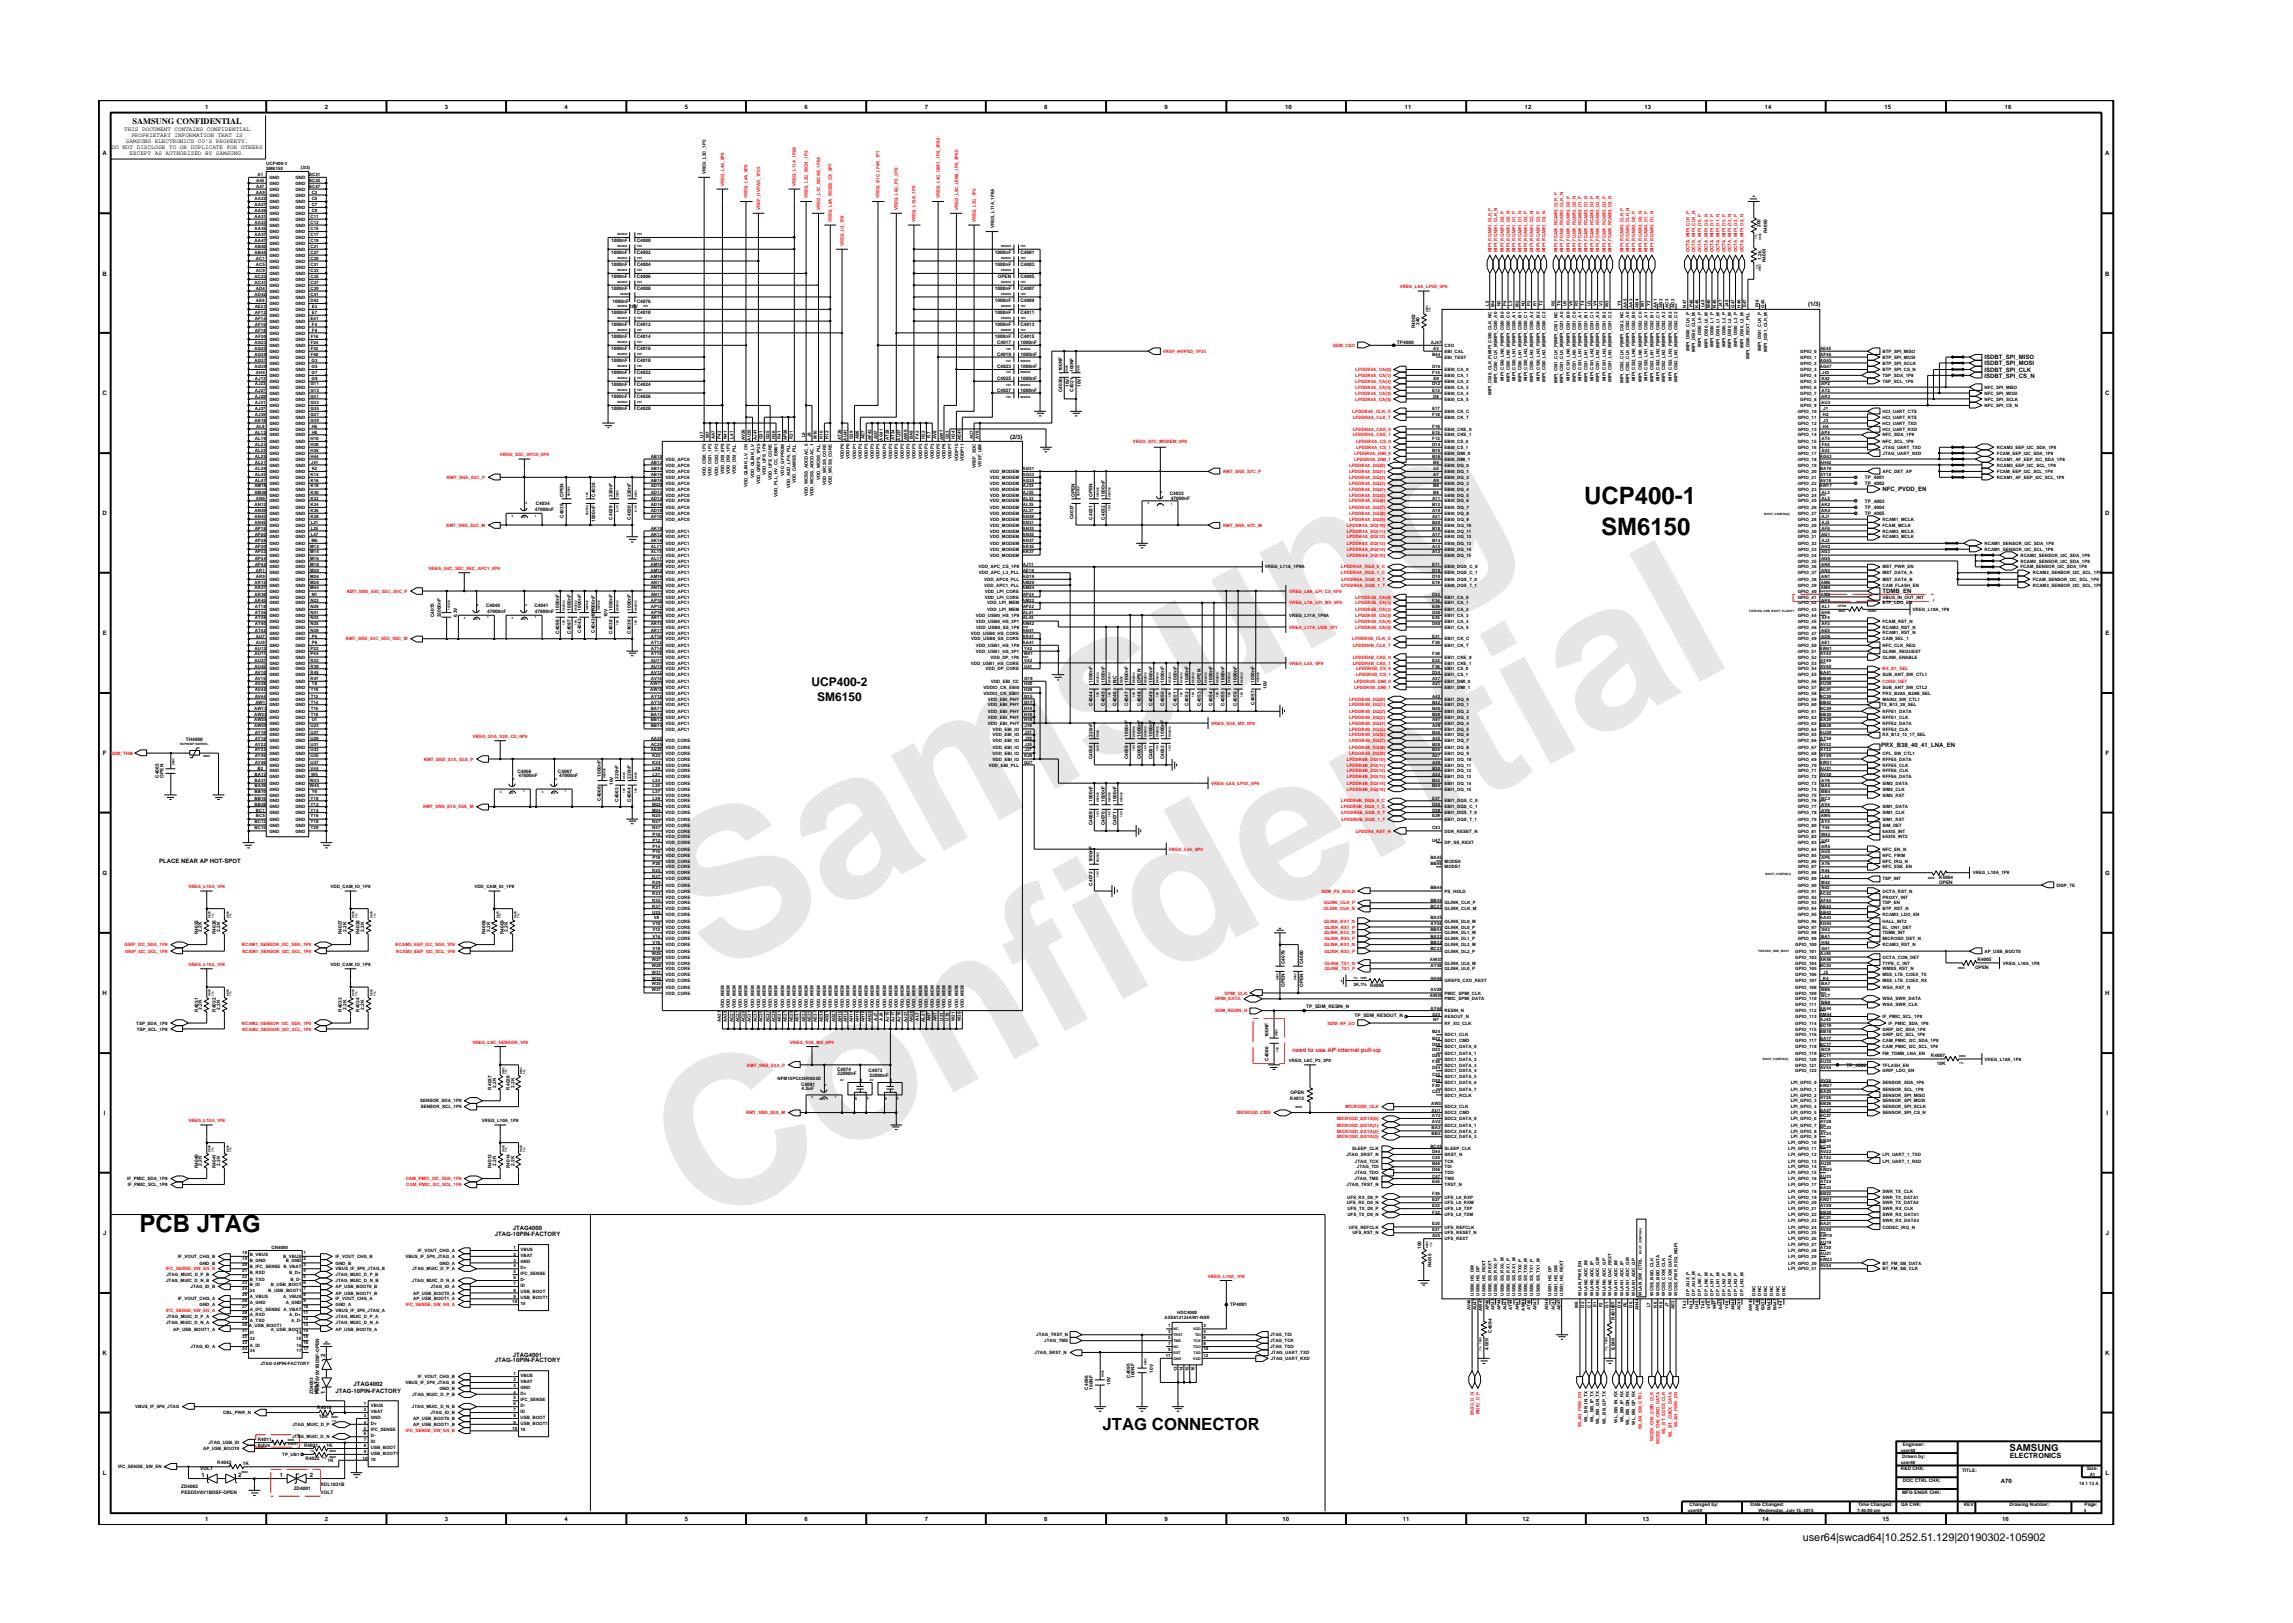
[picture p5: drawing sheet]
<svg xmlns="http://www.w3.org/2000/svg" width="297mm" height="210mm" viewBox="0 0 297 210" stroke-linecap="round" stroke-linejoin="round" font-family="sans-serif">
<defs><g id="words">
<g font-size="26.5" fill="#e6e6e6">
<text x="92.4" y="126.7" transform="rotate(-29 92.4 126.7)">Samsung</text>
<text x="91.1" y="159.4" transform="rotate(-29 91.1 159.4)">Confidential</text>
</g>
<g font-size="3.1">
<text x="205.2" y="65.3">UCP400-1</text>
<text x="207.4" y="69.3">SM6150</text>
<text x="18.1" y="159.7">PCB JTAG</text>
</g>
<text font-size="2.2" x="142.8" y="185.3">JTAG CONNECTOR</text>
<g font-size="1.6">
<text x="105.1" y="88.8">UCP400-2</text>
<text x="105.8" y="90.8">SM6150</text>
</g>
<text font-size="1.4" x="233.5" y="199.7">user64|swcad64|10.252.51.129|20190302-105902</text>
<text font-size="1.2" x="260.3" y="187.9">SAMSUNG</text>
<text font-size="1.1" x="17.2" y="16.1">SAMSUNG CONFIDENTIAL</text>
<text font-size=".9" x="260.3" y="188.8">ELECTRONICS</text>
<g font-size=".8">
<text x="16.1" y="17">THIS DOCUMENT CONTAINS CONFIDENTIAL</text>
<text x="17" y="17.8">PROPRIETARY INFORMATION THAT IS</text>
<text x="26.6" y="14.1">1</text>
<text x="42.1" y="14.1">2</text>
<text x="57.6" y="14.1">3</text>
<text x="73.1" y="14.1">4</text>
<text x="88.7" y="14.1">5</text>
<text x="104.2" y="14.1">6</text>
<text x="119.8" y="14.1">7</text>
<text x="135.3" y="14.1">8</text>
<text x="150.9" y="14.1">9</text>
<text x="166.5" y="14.1">10</text>
<text x="182" y="14.1">11</text>
<text x="197.5" y="14.1">12</text>
<text x="213" y="14.1">13</text>
<text x="228.6" y="14.1">14</text>
<text x="244.1" y="14.1">15</text>
<text x="259.7" y="14.1">16</text>
<text x="13.3" y="20.1">A</text>
<text x="14.5" y="19.3">DO NOT DISCLOSE TO OR DUPLICATE FOR OTHERS</text>
<text x="16.3" y="18.5">SAMSUNG ELECTRONICS CO’S PROPERTY.</text>
<text x="16.8" y="20.1">EXCEPT AS AUTHORIZED BY SAMSUNG.</text>
<text x="272.7" y="20.1">A</text>
<text x="13.3" y="35.7">B</text>
<text x="272.7" y="35.7">B</text>
<text x="234.2" y="39.7">(1/3)</text>
<text x="257.1" y="46.5">ISDBT_SPI_MISO</text>
<text x="257.1" y="47.3">ISDBT_SPI_MOSI</text>
<text x="13.3" y="51.2">C</text>
<text x="257.1" y="48.9">ISDBT_SPI_CS_N</text>
<text x="257.1" y="48.1">ISDBT_SPI_CLK</text>
<text x="272.7" y="51.2">C</text>
<text x="130.8" y="56.9">(2/3)</text>
<text x="243.9" y="63.6">NFC_PVDD_EN</text>
<text x="13.3" y="66.8">D</text>
<text x="272.7" y="66.8">D</text>
<text x="243.9" y="76.9">TDMB_EN</text>
<text x="13.3" y="82.3">E</text>
<text x="272.7" y="82.3">E</text>
<text x="13.3" y="97.8">F</text>
<text x="243.7" y="96.8">PRX_B38_40_41_LNA_EN</text>
<text x="272.8" y="97.8">F</text>
<text x="13.3" y="113.3">G</text>
<text x="20.6" y="111.8">PLACE NEAR AP HOT-SPOT</text>
<text x="272.7" y="113.3">G</text>
<text x="13.3" y="128.9">H</text>
<text x="272.7" y="128.9">H</text>
<text x="13.5" y="144.4">I</text>
<text x="272.9" y="144.4">I</text>
<text x="13.4" y="160">J</text>
<text x="64.1" y="160.2">JTAG-10PIN-FACTORY</text>
<text x="66.5" y="159.4">JTAG4000</text>
<text x="272.8" y="160">J</text>
<text x="13.3" y="175.5">K</text>
<text x="42.1" y="175.8" transform="rotate(-90 42.1 175.8)">2</text>
<text x="45.8" y="179.6">JTAG4002</text>
<text x="64.1" y="176.5">JTAG-10PIN-FACTORY</text>
<text x="66.5" y="175.7">JTAG4001</text>
<text x="272.7" y="175.5">K</text>
<text x="42.1" y="180.5" transform="rotate(-90 42.1 180.5)">1</text>
<text x="43.4" y="180.4">JTAG-10PIN-FACTORY</text>
<text x="13.3" y="191.1">L</text>
<text x="26.1" y="191.4">1</text>
<text x="30.8" y="191.4">2</text>
<text x="36.3" y="191.4">1</text>
<text x="40.2" y="191.4">2</text>
<text x="272.8" y="191.1">L</text>
<text x="26.6" y="197.1">1</text>
<text x="42.1" y="197.1">2</text>
<text x="57.6" y="197.1">3</text>
<text x="73.1" y="197.1">4</text>
<text x="88.7" y="197.1">5</text>
<text x="104.2" y="197.1">6</text>
<text x="119.8" y="197.1">7</text>
<text x="135.3" y="197.1">8</text>
<text x="150.9" y="197.1">9</text>
<text x="166.1" y="197.1">10</text>
<text x="181.7" y="197.1">11</text>
<text x="197.2" y="197.1">12</text>
<text x="212.8" y="197.1">13</text>
<text x="228.3" y="197.1">14</text>
<text x="243.9" y="197.1">15</text>
<text x="259.2" y="192.1">A70</text>
<text x="259.4" y="197.1">16</text>
</g>
<text font-size=".8" fill="#f00" x="167.5" y="136.3">need to use AP internal pull-up</text>
<g font-size=".6">
<text x="33.2" y="23.6">A45</text>
<text x="33.4" y="22.8">A1</text>
<text x="34.5" y="22">SM6150</text>
<text x="34.5" y="21.4">UCP400-3</text>
<text x="34.9" y="23.2">GND</text>
<text x="34.9" y="23.9">GND</text>
<text x="38.3" y="23.2">GND</text>
<text x="38.3" y="23.9">GND</text>
<text x="39" y="22">(3/3)</text>
<text x="40" y="22.8">BC31</text>
<text x="40" y="23.6">BC35</text>
<text x="91.4" y="22.5" transform="rotate(-90 91.4 22.5)">VREG_L3C_1P2</text>
<text x="33" y="25.9">AA23</text>
<text x="33" y="26.7">AA27</text>
<text x="33" y="27.4">AA29</text>
<text x="33" y="28.3">AA31</text>
<text x="33" y="29">AA33</text>
<text x="33" y="29.8">AA35</text>
<text x="33.1" y="25.1">AA9</text>
<text x="33.2" y="24.4">A47</text>
<text x="34.9" y="25.5">GND</text>
<text x="34.9" y="24.7">GND</text>
<text x="34.9" y="26.3">GND</text>
<text x="34.9" y="27.1">GND</text>
<text x="34.9" y="27.8">GND</text>
<text x="34.9" y="28.6">GND</text>
<text x="34.9" y="29.4">GND</text>
<text x="38.3" y="27.8">GND</text>
<text x="38.3" y="26.3">GND</text>
<text x="38.3" y="27.1">GND</text>
<text x="38.3" y="29.4">GND</text>
<text x="38.3" y="25.5">GND</text>
<text x="38.3" y="24.7">GND</text>
<text x="38.3" y="28.6">GND</text>
<text x="40" y="24.4">BC47</text>
<text x="40.2" y="29">C13</text>
<text x="40.2" y="29.8">C15</text>
<text x="40.2" y="28.3">C11</text>
<text x="40.4" y="27.4">C9</text>
<text x="40.4" y="25.9">C5</text>
<text x="40.4" y="26.7">C7</text>
<text x="40.4" y="25.1">C3</text>
<text x="128.8" y="29.6" transform="rotate(-90 128.8 29.6)">VREG_L11A_1P8A</text>
<text x="228.1" y="29.4" transform="rotate(-90 228.1 29.4)">200</text>
<text x="33" y="31.3">AA47</text>
<text x="33" y="32.1">AB20</text>
<text x="33" y="32.9">AB44</text>
<text x="33" y="36">AC23</text>
<text x="33" y="30.6">AA37</text>
<text x="33.1" y="35.2">AC9</text>
<text x="33.1" y="33.7">AC1</text>
<text x="33.1" y="34.4">AC5</text>
<text x="34.9" y="35.6">GND</text>
<text x="34.9" y="31.7">GND</text>
<text x="34.9" y="32.5">GND</text>
<text x="34.9" y="33.3">GND</text>
<text x="34.9" y="34">GND</text>
<text x="34.9" y="34.9">GND</text>
<text x="34.9" y="30.2">GND</text>
<text x="34.9" y="31">GND</text>
<text x="38.3" y="34.9">GND</text>
<text x="38.3" y="35.6">GND</text>
<text x="38.3" y="30.2">GND</text>
<text x="38.3" y="31">GND</text>
<text x="38.3" y="31.7">GND</text>
<text x="38.3" y="32.5">GND</text>
<text x="38.3" y="33.3">GND</text>
<text x="38.3" y="34">GND</text>
<text x="40.2" y="34.4">C31</text>
<text x="40.2" y="35.2">C33</text>
<text x="40.2" y="36">C35</text>
<text x="40.2" y="30.6">C17</text>
<text x="40.2" y="31.3">C19</text>
<text x="40.2" y="32.1">C21</text>
<text x="40.2" y="32.9">C27</text>
<text x="40.2" y="33.7">C29</text>
<text x="79.2" y="34.5">1000nF</text>
<text x="79.2" y="31.4">1000nF</text>
<text x="79.2" y="32.9">1000nF</text>
<text x="82.5" y="31.4">C4000</text>
<text x="82.5" y="34.5">C4004</text>
<text x="82.5" y="32.9">C4002</text>
<text x="128.9" y="32.9">1000nF</text>
<text x="128.9" y="34.5">1000nF</text>
<text x="132.2" y="32.9">C4001</text>
<text x="132.2" y="34.5">C4003</text>
<text x="228.2" y="33.7" transform="rotate(-90 228.2 33.7)">1.2k</text>
<text x="228.8" y="34" transform="rotate(-90 228.8 34)">R4001</text>
<text x="228.9" y="30.2" transform="rotate(-90 228.9 30.2)">R4000</text>
<text x="33" y="38.3">AD42</text>
<text x="33" y="36.8">AC41</text>
<text x="33" y="39.9">AE23</text>
<text x="33" y="40.6">AF12</text>
<text x="33" y="41.5">AF14</text>
<text x="33.1" y="37.6">AD4</text>
<text x="33.2" y="39.1">AE9</text>
<text x="34.9" y="37.9">GND</text>
<text x="34.9" y="38.7">GND</text>
<text x="34.9" y="40.3">GND</text>
<text x="34.9" y="39.5">GND</text>
<text x="34.9" y="41.1">GND</text>
<text x="34.9" y="41.8">GND</text>
<text x="34.9" y="36.4">GND</text>
<text x="34.9" y="37.2">GND</text>
<text x="38.3" y="39.5">GND</text>
<text x="38.3" y="40.3">GND</text>
<text x="38.3" y="41.8">GND</text>
<text x="38.3" y="41">GND</text>
<text x="38.3" y="36.4">GND</text>
<text x="38.3" y="37.2">GND</text>
<text x="38.3" y="37.9">GND</text>
<text x="38.3" y="38.7">GND</text>
<text x="40.2" y="39.1">D42</text>
<text x="40.2" y="36.8">C37</text>
<text x="40.2" y="37.6">C39</text>
<text x="40.2" y="38.3">C41</text>
<text x="40.2" y="41.5">E41</text>
<text x="40.4" y="39.9">E3</text>
<text x="40.4" y="40.6">E7</text>
<text x="79.2" y="37.6">1000nF</text>
<text x="79.2" y="36">1000nF</text>
<text x="79.2" y="40.7">1000nF</text>
<text x="79.4" y="39.3">1000nF</text>
<text x="81.6" y="39.9">10V</text>
<text x="82.5" y="36">C4006</text>
<text x="82.5" y="40.7">C4010</text>
<text x="82.5" y="39.3">C4076</text>
<text x="82.5" y="37.6">C4008</text>
<text x="128.9" y="37.6">1000nF</text>
<text x="128.9" y="40.7">1000nF</text>
<text x="128.9" y="39.2">1000nF</text>
<text x="129.2" y="36">OPEN</text>
<text x="132.2" y="36">C4005</text>
<text x="132.2" y="37.6">C4007</text>
<text x="132.2" y="40.7">C4011</text>
<text x="132.2" y="39.2">C4009</text>
<text x="192.9" y="39.7" transform="rotate(-90 192.9 39.7)">L5</text>
<text x="193.6" y="39.7" transform="rotate(-90 193.6 39.7)">M4</text>
<text x="194.4" y="39.7" transform="rotate(-90 194.4 39.7)">N5</text>
<text x="195.1" y="39.7" transform="rotate(-90 195.1 39.7)">P4</text>
<text x="195.9" y="39.7" transform="rotate(-90 195.9 39.7)">L3</text>
<text x="196.8" y="39.7" transform="rotate(-90 196.8 39.7)">M2</text>
<text x="197.5" y="39.7" transform="rotate(-90 197.5 39.7)">N3</text>
<text x="198.3" y="39.7" transform="rotate(-90 198.3 39.7)">P2</text>
<text x="199" y="39.7" transform="rotate(-90 199 39.7)">R1</text>
<text x="199.8" y="39.7" transform="rotate(-90 199.8 39.7)">T2</text>
<text x="201.4" y="39.7" transform="rotate(-90 201.4 39.7)">R5</text>
<text x="202.2" y="39.7" transform="rotate(-90 202.2 39.7)">T6</text>
<text x="202.9" y="39.7" transform="rotate(-90 202.9 39.7)">U5</text>
<text x="203.7" y="39.7" transform="rotate(-90 203.7 39.7)">V6</text>
<text x="204.5" y="39.7" transform="rotate(-90 204.5 39.7)">R3</text>
<text x="205.2" y="39.7" transform="rotate(-90 205.2 39.7)">T4</text>
<text x="206.1" y="39.7" transform="rotate(-90 206.1 39.7)">U3</text>
<text x="206.8" y="39.7" transform="rotate(-90 206.8 39.7)">V4</text>
<text x="207.6" y="39.7" transform="rotate(-90 207.6 39.7)">V2</text>
<text x="208.4" y="39.8" transform="rotate(-90 208.4 39.8)">W3</text>
<text x="210" y="39.7" transform="rotate(-90 210 39.7)">Y4</text>
<text x="210.7" y="39.9" transform="rotate(-90 210.7 39.9)">AA5</text>
<text x="211.5" y="39.9" transform="rotate(-90 211.5 39.9)">AA3</text>
<text x="212.2" y="39.9" transform="rotate(-90 212.2 39.9)">AB4</text>
<text x="213" y="39.8" transform="rotate(-90 213 39.8)">W1</text>
<text x="213.8" y="39.7" transform="rotate(-90 213.8 39.7)">Y2</text>
<text x="214.6" y="39.9" transform="rotate(-90 214.6 39.9)">AA1</text>
<text x="215.4" y="39.9" transform="rotate(-90 215.4 39.9)">AB2</text>
<text x="216.1" y="39.9" transform="rotate(-90 216.1 39.9)">AC3</text>
<text x="216.9" y="39.9" transform="rotate(-90 216.9 39.9)">AD2</text>
<text x="218.4" y="39.8" transform="rotate(-90 218.4 39.8)">N47</text>
<text x="219.3" y="39.8" transform="rotate(-90 219.3 39.8)">P46</text>
<text x="220" y="39.8" transform="rotate(-90 220 39.8)">K46</text>
<text x="220.8" y="39.8" transform="rotate(-90 220.8 39.8)">L45</text>
<text x="221.6" y="39.9" transform="rotate(-90 221.6 39.9)">M46</text>
<text x="222.3" y="39.8" transform="rotate(-90 222.3 39.8)">N45</text>
<text x="223.1" y="39.8" transform="rotate(-90 223.1 39.8)">J47</text>
<text x="223.9" y="39.8" transform="rotate(-90 223.9 39.8)">J45</text>
<text x="224.7" y="39.9" transform="rotate(-90 224.7 39.9)">G47</text>
<text x="225.5" y="39.8" transform="rotate(-90 225.5 39.8)">H46</text>
<text x="226.2" y="39.8" transform="rotate(-90 226.2 39.8)">E47</text>
<text x="227.8" y="39.8" transform="rotate(-90 227.8 39.8)">F46</text>
<text x="228.6" y="39.9" transform="rotate(-90 228.6 39.9)">G45</text>
<text x="33" y="44.5">AG23</text>
<text x="33" y="45.3">AG25</text>
<text x="33" y="46.1">AG29</text>
<text x="33" y="46.9">AG37</text>
<text x="33" y="47.7">AG39</text>
<text x="33" y="43">AF18</text>
<text x="33" y="43.8">AF20</text>
<text x="33" y="42.2">AF16</text>
<text x="34.9" y="43.3">GND</text>
<text x="34.9" y="44.2">GND</text>
<text x="34.9" y="44.9">GND</text>
<text x="34.9" y="45.7">GND</text>
<text x="34.9" y="46.5">GND</text>
<text x="34.9" y="47.2">GND</text>
<text x="34.9" y="42.6">GND</text>
<text x="38.3" y="42.6">GND</text>
<text x="38.3" y="46.5">GND</text>
<text x="38.3" y="43.3">GND</text>
<text x="38.3" y="47.2">GND</text>
<text x="38.3" y="44.2">GND</text>
<text x="38.3" y="44.9">GND</text>
<text x="38.3" y="45.7">GND</text>
<text x="40.3" y="46.1">F40</text>
<text x="40.3" y="43.8">F16</text>
<text x="40.3" y="44.5">F24</text>
<text x="40.3" y="45.3">F32</text>
<text x="40.4" y="47.7">G5</text>
<text x="40.4" y="46.9">G3</text>
<text x="40.4" y="42.2">F4</text>
<text x="40.4" y="43">F8</text>
<text x="79.2" y="42.2">1000nF</text>
<text x="79.2" y="45.4">1000nF</text>
<text x="79.2" y="46.9">1000nF</text>
<text x="79.2" y="43.8">1000nF</text>
<text x="82.5" y="42.2">C4012</text>
<text x="82.5" y="45.4">C4016</text>
<text x="82.5" y="46.9">C4018</text>
<text x="82.5" y="43.8">C4014</text>
<text x="128.9" y="42.2">1000nF</text>
<text x="128.9" y="43.8">1000nF</text>
<text x="129.2" y="46.1">C4019</text>
<text x="129.2" y="44.6">C4017</text>
<text x="129.2" y="47.6">C4023</text>
<text x="132.2" y="46.1">1000nF</text>
<text x="132.2" y="44.6">1000nF</text>
<text x="132.2" y="42.2">C4013</text>
<text x="132.2" y="43.8">C4015</text>
<text x="132.2" y="47.6">1000nF</text>
<text x="181" y="44.5">TP4000</text>
<text x="183.3" y="42.5" transform="rotate(-90 183.3 42.5)">R4002</text>
<text x="183.9" y="42.1" transform="rotate(-90 183.9 42.1)">240</text>
<text x="185.3" y="44.5">AJ47</text>
<text x="185.5" y="47.7">D16</text>
<text x="185.5" y="46.1">B44</text>
<text x="185.7" y="45.3">A3</text>
<text x="187.1" y="45.7">EBI_CAL</text>
<text x="187.1" y="44.9">CXO</text>
<text x="187.1" y="46.5">EBI_TEST</text>
<text x="218.8" y="45.5" transform="rotate(-90 218.8 45.5)">MIPI_DSI0_CLK_P</text>
<text x="219.6" y="45.6" transform="rotate(-90 219.6 45.6)">MIPI_DSI0_CLK_M</text>
<text x="220.4" y="44.9" transform="rotate(-90 220.4 44.9)">MIPI_DSI0_L0_P</text>
<text x="221.2" y="45" transform="rotate(-90 221.2 45)">MIPI_DSI0_L0_M</text>
<text x="222" y="44.9" transform="rotate(-90 222 44.9)">MIPI_DSI0_L1_P</text>
<text x="222.7" y="45" transform="rotate(-90 222.7 45)">MIPI_DSI0_L1_M</text>
<text x="223.5" y="44.9" transform="rotate(-90 223.5 44.9)">MIPI_DSI0_L2_P</text>
<text x="224.3" y="45" transform="rotate(-90 224.3 45)">MIPI_DSI0_L2_M</text>
<text x="225" y="44.9" transform="rotate(-90 225 44.9)">MIPI_DSI0_L3_P</text>
<text x="225.9" y="45" transform="rotate(-90 225.9 45)">MIPI_DSI0_L3_M</text>
<text x="226.6" y="46.5" transform="rotate(-90 226.6 46.5)">MIPI_DSI0_REXT_PLL</text>
<text x="228.2" y="45.5" transform="rotate(-90 228.2 45.5)">MIPI_DSI1_CLK_P</text>
<text x="228.9" y="45.6" transform="rotate(-90 228.9 45.6)">MIPI_DSI1_CLK_M</text>
<text x="233.2" y="46.5">GPIO_1</text>
<text x="233.2" y="45.7">GPIO_0</text>
<text x="233.2" y="47.2">GPIO_2</text>
<text x="235.7" y="46.9">AG45</text>
<text x="235.7" y="47.7">AG47</text>
<text x="235.8" y="45.3">AE45</text>
<text x="235.8" y="46.1">AF46</text>
<text x="243.9" y="47.2">BTP_SPI_SCLK</text>
<text x="243.9" y="45.7">BTP_SPI_MISO</text>
<text x="243.9" y="46.5">BTP_SPI_MOSI</text>
<text x="33" y="49.2">AJ13</text>
<text x="33" y="49.9">AJ23</text>
<text x="33" y="50.8">AJ27</text>
<text x="33" y="51.5">AJ29</text>
<text x="33" y="52.3">AJ31</text>
<text x="33" y="53.1">AJ37</text>
<text x="33" y="53.8">AJ39</text>
<text x="33.1" y="48.4">AH4</text>
<text x="34.9" y="49.6">GND</text>
<text x="34.9" y="50.4">GND</text>
<text x="34.9" y="51.1">GND</text>
<text x="34.9" y="51.9">GND</text>
<text x="34.9" y="52.7">GND</text>
<text x="34.9" y="53.5">GND</text>
<text x="34.9" y="48.1">GND</text>
<text x="34.9" y="48.8">GND</text>
<text x="38.3" y="53.5">GND</text>
<text x="38.3" y="48.1">GND</text>
<text x="38.3" y="48.8">GND</text>
<text x="38.3" y="49.6">GND</text>
<text x="38.3" y="50.4">GND</text>
<text x="38.3" y="51.1">GND</text>
<text x="38.3" y="51.9">GND</text>
<text x="38.3" y="52.7">GND</text>
<text x="40.2" y="53.1">G35</text>
<text x="40.2" y="53.8">G37</text>
<text x="40.2" y="49.9">G11</text>
<text x="40.2" y="50.8">G13</text>
<text x="40.2" y="51.5">G31</text>
<text x="40.2" y="52.3">G33</text>
<text x="40.4" y="48.4">G7</text>
<text x="40.4" y="49.2">G9</text>
<text x="79.2" y="53.1">1000nF</text>
<text x="79.2" y="50">1000nF</text>
<text x="79.2" y="48.5">1000nF</text>
<text x="79.2" y="51.6">1000nF</text>
<text x="82.5" y="53.1">C4028</text>
<text x="82.5" y="50">C4024</text>
<text x="82.5" y="48.5">C4022</text>
<text x="82.5" y="51.6">C4026</text>
<text x="129.2" y="49.2">C4025</text>
<text x="129.2" y="50.7">C4027</text>
<text x="132.2" y="49.2">1000nF</text>
<text x="132.2" y="50.7">1000nF</text>
<text x="137.6" y="50.8" transform="rotate(-90 137.6 50.8)">C4020</text>
<text x="137.6" y="48.1" transform="rotate(-90 137.6 48.1)">100NF</text>
<text x="138.5" y="50.2" transform="rotate(-90 138.5 50.2)">10V</text>
<text x="139.1" y="50.7" transform="rotate(-90 139.1 50.7)">C4021</text>
<text x="139.1" y="48.2" transform="rotate(-90 139.1 48.2)">100NF</text>
<text x="140" y="50.2" transform="rotate(-90 140 50.2)">10V</text>
<text x="185.5" y="49.9">D12</text>
<text x="185.5" y="50.8">E13</text>
<text x="185.5" y="53.1">E17</text>
<text x="185.5" y="48.4">F14</text>
<text x="185.5" y="53.8">F18</text>
<text x="185.7" y="51.5">D8</text>
<text x="185.7" y="49.2">E9</text>
<text x="187.1" y="49.6">EBI0_CA_2</text>
<text x="187.1" y="51.9">EBI0_CA_5</text>
<text x="187.1" y="51.1">EBI0_CA_4</text>
<text x="187.1" y="53.5">EBI0_CK_C</text>
<text x="187.1" y="50.4">EBI0_CA_3</text>
<text x="187.1" y="48.1">EBI0_CA_0</text>
<text x="187.1" y="48.8">EBI0_CA_1</text>
<text x="193.2" y="51.1" transform="rotate(-90 193.2 51.1)">MIPI_CSI0_CLK_P|MIPI_CSI0_CLK_NC</text>
<text x="194" y="49.6" transform="rotate(-90 194 49.6)">MIPI_CSI0_CLK_M|MIPI_CSI0_A0</text>
<text x="194.8" y="49.4" transform="rotate(-90 194.8 49.4)">MIPI_CSI0_LN0_P|MIPI_CSI0_B0</text>
<text x="195.6" y="49.5" transform="rotate(-90 195.6 49.5)">MIPI_CSI0_LN0_M|MIPI_CSI0_C0</text>
<text x="196.3" y="49.4" transform="rotate(-90 196.3 49.4)">MIPI_CSI0_LN1_P|MIPI_CSI0_A1</text>
<text x="197.1" y="49.5" transform="rotate(-90 197.1 49.5)">MIPI_CSI0_LN1_M|MIPI_CSI0_B1</text>
<text x="197.9" y="49.4" transform="rotate(-90 197.9 49.4)">MIPI_CSI0_LN2_P|MIPI_CSI0_C1</text>
<text x="198.6" y="49.5" transform="rotate(-90 198.6 49.5)">MIPI_CSI0_LN2_M|MIPI_CSI0_A2</text>
<text x="199.5" y="49.4" transform="rotate(-90 199.5 49.4)">MIPI_CSI0_LN3_P|MIPI_CSI0_B2</text>
<text x="200.2" y="49.5" transform="rotate(-90 200.2 49.5)">MIPI_CSI0_LN3_M|MIPI_CSI0_C2</text>
<text x="201.7" y="49.6" transform="rotate(-90 201.7 49.6)">MIPI_CSI1_CLK_P|MIPI_CSI1_NC</text>
<text x="202.5" y="49.6" transform="rotate(-90 202.5 49.6)">MIPI_CSI1_CLK_M|MIPI_CSI1_A0</text>
<text x="203.4" y="49.4" transform="rotate(-90 203.4 49.4)">MIPI_CSI1_LN0_P|MIPI_CSI1_B0</text>
<text x="204.1" y="49.5" transform="rotate(-90 204.1 49.5)">MIPI_CSI1_LN0_M|MIPI_CSI1_C0</text>
<text x="204.9" y="49.4" transform="rotate(-90 204.9 49.4)">MIPI_CSI1_LN1_P|MIPI_CSI1_A1</text>
<text x="205.6" y="49.5" transform="rotate(-90 205.6 49.5)">MIPI_CSI1_LN1_M|MIPI_CSI1_B1</text>
<text x="206.4" y="49.4" transform="rotate(-90 206.4 49.4)">MIPI_CSI1_LN2_P|MIPI_CSI1_C1</text>
<text x="207.2" y="49.5" transform="rotate(-90 207.2 49.5)">MIPI_CSI1_LN2_M|MIPI_CSI1_A2</text>
<text x="208" y="49.4" transform="rotate(-90 208 49.4)">MIPI_CSI1_LN3_P|MIPI_CSI1_B2</text>
<text x="208.8" y="49.5" transform="rotate(-90 208.8 49.5)">MIPI_CSI1_LN3_M|MIPI_CSI1_C2</text>
<text x="210.3" y="49.6" transform="rotate(-90 210.3 49.6)">MIPI_CSI2_CLK_P|MIPI_CSI2_NC</text>
<text x="211.1" y="49.6" transform="rotate(-90 211.1 49.6)">MIPI_CSI2_CLK_M|MIPI_CSI2_A0</text>
<text x="211.8" y="49.4" transform="rotate(-90 211.8 49.4)">MIPI_CSI2_LN0_P|MIPI_CSI2_B0</text>
<text x="212.7" y="49.5" transform="rotate(-90 212.7 49.5)">MIPI_CSI2_LN0_M|MIPI_CSI2_C0</text>
<text x="213.4" y="49.4" transform="rotate(-90 213.4 49.4)">MIPI_CSI2_LN1_P|MIPI_CSI2_A1</text>
<text x="214.2" y="49.5" transform="rotate(-90 214.2 49.5)">MIPI_CSI2_LN1_M|MIPI_CSI2_B1</text>
<text x="215" y="49.4" transform="rotate(-90 215 49.4)">MIPI_CSI2_LN2_P|MIPI_CSI2_C1</text>
<text x="215.7" y="49.5" transform="rotate(-90 215.7 49.5)">MIPI_CSI2_LN2_M|MIPI_CSI2_A2</text>
<text x="216.6" y="49.4" transform="rotate(-90 216.6 49.4)">MIPI_CSI2_LN3_P|MIPI_CSI2_B2</text>
<text x="217.3" y="49.5" transform="rotate(-90 217.3 49.5)">MIPI_CSI2_LN3_M|MIPI_CSI2_C2</text>
<text x="232.9" y="53.5">GPIO_10</text>
<text x="233.2" y="48.8">GPIO_4</text>
<text x="233.2" y="49.6">GPIO_5</text>
<text x="233.2" y="50.4">GPIO_6</text>
<text x="233.2" y="51.9">GPIO_8</text>
<text x="233.2" y="52.7">GPIO_9</text>
<text x="233.2" y="48.1">GPIO_3</text>
<text x="233.2" y="51.1">GPIO_7</text>
<text x="235.9" y="51.5">AR3</text>
<text x="235.9" y="52.3">AU3</text>
<text x="235.9" y="49.9">AP2</text>
<text x="236" y="50.8">AT2</text>
<text x="236" y="49.2">K42</text>
<text x="236" y="48.4">J43</text>
<text x="236.1" y="53.8">H2</text>
<text x="236.2" y="53.1">J1</text>
<text x="243.9" y="48.8">TSP_SDA_1P8</text>
<text x="243.9" y="49.6">TSP_SCL_1P8</text>
<text x="243.9" y="53.5">HCI_UART_CTS</text>
<text x="243.9" y="48.1">BTP_SPI_CS_N</text>
<text x="257.1" y="50.4">NFC_SPI_MISO</text>
<text x="257.1" y="51.9">NFC_SPI_SCLK</text>
<text x="257.1" y="51.1">NFC_SPI_MOSI</text>
<text x="257.1" y="52.7">NFC_SPI_CS_N</text>
<text x="33" y="54.7">AK18</text>
<text x="33" y="56.2">AL13</text>
<text x="33" y="57">AL19</text>
<text x="33" y="57.7">AL23</text>
<text x="33" y="58.5">AL25</text>
<text x="33" y="59.3">AL29</text>
<text x="33.2" y="55.4">AL9</text>
<text x="34.9" y="55.8">GND</text>
<text x="34.9" y="56.5">GND</text>
<text x="34.9" y="57.4">GND</text>
<text x="34.9" y="58.2">GND</text>
<text x="34.9" y="58.9">GND</text>
<text x="34.9" y="59.7">GND</text>
<text x="34.9" y="54.3">GND</text>
<text x="34.9" y="55">GND</text>
<text x="38.3" y="58.9">GND</text>
<text x="38.3" y="59.7">GND</text>
<text x="38.3" y="55.8">GND</text>
<text x="38.3" y="56.5">GND</text>
<text x="38.3" y="54.3">GND</text>
<text x="38.3" y="55">GND</text>
<text x="38.3" y="57.4">GND</text>
<text x="38.3" y="58.2">GND</text>
<text x="40.2" y="54.7">G39</text>
<text x="40.2" y="58.5">H36</text>
<text x="40.2" y="59.3">H44</text>
<text x="40.2" y="57">H10</text>
<text x="40.2" y="57.7">H30</text>
<text x="40.4" y="55.4">H6</text>
<text x="40.4" y="56.2">H8</text>
<text x="84.3" y="59.3">AB10</text>
<text x="86.2" y="59.7">VDD_APC0</text>
<text x="91.1" y="56.7" transform="rotate(-90 91.1 56.7)">U7</text>
<text x="91.9" y="56.8" transform="rotate(-90 91.9 56.8)">W7</text>
<text x="92.6" y="56.9" transform="rotate(-90 92.6 56.9)">AA7</text>
<text x="93.4" y="56.8" transform="rotate(-90 93.4 56.8)">P42</text>
<text x="94.1" y="56.9" transform="rotate(-90 94.1 56.9)">N41</text>
<text x="95" y="56.8" transform="rotate(-90 95 56.8)">L41</text>
<text x="96.5" y="57.1" transform="rotate(-90 96.5 57.1)">AV36</text>
<text x="97.3" y="57.1" transform="rotate(-90 97.3 57.1)">AU35</text>
<text x="98" y="57" transform="rotate(-90 98 57)">AJ41</text>
<text x="98.8" y="56.9" transform="rotate(-90 98.8 56.9)">G21</text>
<text x="99.6" y="56.9" transform="rotate(-90 99.6 56.9)">G25</text>
<text x="100.4" y="56.9" transform="rotate(-90 100.4 56.9)">H26</text>
<text x="101.2" y="56.9" transform="rotate(-90 101.2 56.9)">R41</text>
<text x="101.9" y="57.1" transform="rotate(-90 101.9 57.1)">AP26</text>
<text x="102.7" y="56.9" transform="rotate(-90 102.7 56.9)">R21</text>
<text x="104.3" y="56.7" transform="rotate(-90 104.3 56.7)">L9</text>
<text x="105.1" y="56.7" transform="rotate(-90 105.1 56.7)">J9</text>
<text x="105.8" y="56.9" transform="rotate(-90 105.8 56.9)">M10</text>
<text x="106.6" y="56.9" transform="rotate(-90 106.6 56.9)">K10</text>
<text x="107.3" y="56.9" transform="rotate(-90 107.3 56.9)">K12</text>
<text x="109" y="57" transform="rotate(-90 109 57)">AT26</text>
<text x="109.3" y="59.5" transform="rotate(-90 109.3 59.5)">VDDP0</text>
<text x="109.7" y="57.1" transform="rotate(-90 109.7 57.1)">AU41</text>
<text x="110.1" y="59.5" transform="rotate(-90 110.1 59.5)">VDDP0</text>
<text x="110.5" y="56.9" transform="rotate(-90 110.5 56.9)">G29</text>
<text x="110.9" y="59.5" transform="rotate(-90 110.9 59.5)">VDDP1</text>
<text x="111.2" y="56.9" transform="rotate(-90 111.2 56.9)">AB6</text>
<text x="111.7" y="59.5" transform="rotate(-90 111.7 59.5)">VDDP2</text>
<text x="112" y="56.9" transform="rotate(-90 112 56.9)">AE7</text>
<text x="112.4" y="59.5" transform="rotate(-90 112.4 59.5)">VDDP3</text>
<text x="112.8" y="57" transform="rotate(-90 112.8 57)">AF42</text>
<text x="113.2" y="59.5" transform="rotate(-90 113.2 59.5)">VDDP3</text>
<text x="113.6" y="56.9" transform="rotate(-90 113.6 56.9)">AG7</text>
<text x="113.9" y="59.5" transform="rotate(-90 113.9 59.5)">VDDP3</text>
<text x="114.4" y="57.1" transform="rotate(-90 114.4 57.1)">AG41</text>
<text x="114.8" y="59.5" transform="rotate(-90 114.8 59.5)">VDDP3</text>
<text x="115.1" y="57" transform="rotate(-90 115.1 57)">AT28</text>
<text x="115.6" y="59.5" transform="rotate(-90 115.6 59.5)">VDDP3</text>
<text x="115.9" y="57" transform="rotate(-90 115.9 57)">AT34</text>
<text x="116.3" y="59.5" transform="rotate(-90 116.3 59.5)">VDDP3</text>
<text x="116.7" y="57.1" transform="rotate(-90 116.7 57.1)">AU37</text>
<text x="117.1" y="59.5" transform="rotate(-90 117.1 59.5)">VDDP3</text>
<text x="117.5" y="57" transform="rotate(-90 117.5 57)">AW9</text>
<text x="117.8" y="59.5" transform="rotate(-90 117.8 59.5)">VDDP3</text>
<text x="118.3" y="56.9" transform="rotate(-90 118.3 56.9)">BA9</text>
<text x="118.6" y="59.5" transform="rotate(-90 118.6 59.5)">VDDP3</text>
<text x="119" y="56.8" transform="rotate(-90 119 56.8)">F42</text>
<text x="119.5" y="59.5" transform="rotate(-90 119.5 59.5)">VDDP3</text>
<text x="119.8" y="56.9" transform="rotate(-90 119.8 56.9)">H22</text>
<text x="120.2" y="59.5" transform="rotate(-90 120.2 59.5)">VDDP3</text>
<text x="120.6" y="56.7" transform="rotate(-90 120.6 56.7)">R7</text>
<text x="121" y="59.5" transform="rotate(-90 121 59.5)">VDDP3</text>
<text x="121.3" y="56.9" transform="rotate(-90 121.3 56.9)">AV8</text>
<text x="121.7" y="59.5" transform="rotate(-90 121.7 59.5)">VDDP5</text>
<text x="122.2" y="57" transform="rotate(-90 122.2 57)">AW7</text>
<text x="122.5" y="59.5" transform="rotate(-90 122.5 59.5)">VDDP6</text>
<text x="122.9" y="56.9" transform="rotate(-90 122.9 56.9)">G23</text>
<text x="123.3" y="59.5" transform="rotate(-90 123.3 59.5)">VDDP7</text>
<text x="123.7" y="56.9" transform="rotate(-90 123.7 56.9)">H24</text>
<text x="124.1" y="59.8" transform="rotate(-90 124.1 59.8)">VDDP10</text>
<text x="124.4" y="57.1" transform="rotate(-90 124.4 57.1)">AE41</text>
<text x="124.9" y="59.8" transform="rotate(-90 124.9 59.8)">VDDP11</text>
<text x="126.1" y="56.9" transform="rotate(-90 126.1 56.9)">AC7</text>
<text x="126.8" y="56.9" transform="rotate(-90 126.8 56.9)">AY8</text>
<text x="185.5" y="57.7">D14</text>
<text x="185.5" y="58.5">B10</text>
<text x="185.5" y="59.3">B16</text>
<text x="185.5" y="56.2">E15</text>
<text x="185.5" y="55.4">F10</text>
<text x="185.5" y="57">F12</text>
<text x="187.1" y="55.8">EBI0_CKE_0</text>
<text x="187.1" y="57.4">EBI0_CS_0</text>
<text x="187.1" y="56.5">EBI0_CKE_1</text>
<text x="187.1" y="58.2">EBI0_CS_1</text>
<text x="187.1" y="54.3">EBI0_CK_T</text>
<text x="187.1" y="58.9">EBI0_DMI_0</text>
<text x="187.1" y="59.7">EBI0_DMI_1</text>
<text x="232.9" y="58.9">GPIO_17</text>
<text x="232.9" y="55">GPIO_12</text>
<text x="232.9" y="54.3">GPIO_11</text>
<text x="232.9" y="55.8">GPIO_13</text>
<text x="232.9" y="58.2">GPIO_16</text>
<text x="232.9" y="56.5">GPIO_14</text>
<text x="232.9" y="59.7">GPIO_18</text>
<text x="232.9" y="57.4">GPIO_15</text>
<text x="235.7" y="59.3">AG43</text>
<text x="235.9" y="56.2">AP4</text>
<text x="236" y="57">AT4</text>
<text x="236" y="58.5">E43</text>
<text x="236" y="57.7">F44</text>
<text x="236.1" y="55.4">H4</text>
<text x="236.2" y="54.7">J3</text>
<text x="243.9" y="55">HCI_UART_TXD</text>
<text x="243.9" y="55.8">HCI_UART_RXD</text>
<text x="243.9" y="54.3">HCI_UART_RTS</text>
<text x="243.9" y="56.5">NFC_SDA_1P8</text>
<text x="243.9" y="57.4">NFC_SCL_1P8</text>
<text x="243.9" y="58.9">JTAG_UART_RXD</text>
<text x="243.9" y="58.2">JTAG_UART_TXD</text>
<text x="258.7" y="58.2">RCAM3_EEP_I2C_SDA_1P8</text>
<text x="258.7" y="59.7">RCAM1_AF_EEP_I2C_SDA_1P8</text>
<text x="258.7" y="58.9">FCAM_EEP_I2C_SDA_1P8</text>
<text x="32.9" y="63.1">AM18</text>
<text x="32.9" y="64">AM26</text>
<text x="33" y="65.5">AN13</text>
<text x="33" y="62.4">AL47</text>
<text x="33" y="60.1">AL31</text>
<text x="33" y="60.9">AL39</text>
<text x="33" y="61.6">AL45</text>
<text x="33.1" y="64.8">AN9</text>
<text x="34.9" y="65.1">GND</text>
<text x="34.9" y="62.8">GND</text>
<text x="34.9" y="63.6">GND</text>
<text x="34.9" y="64.3">GND</text>
<text x="34.9" y="65.9">GND</text>
<text x="34.9" y="60.4">GND</text>
<text x="34.9" y="61.3">GND</text>
<text x="34.9" y="62">GND</text>
<text x="38.3" y="61.3">GND</text>
<text x="38.3" y="64.3">GND</text>
<text x="38.3" y="65.1">GND</text>
<text x="38.3" y="65.9">GND</text>
<text x="38.3" y="60.4">GND</text>
<text x="38.3" y="62">GND</text>
<text x="38.3" y="62.8">GND</text>
<text x="38.3" y="63.6">GND</text>
<text x="40.2" y="64">K30</text>
<text x="40.2" y="64.8">K32</text>
<text x="40.2" y="65.5">K34</text>
<text x="40.2" y="61.6">K14</text>
<text x="40.2" y="62.4">K16</text>
<text x="40.2" y="63.1">K18</text>
<text x="40.3" y="60.1">J41</text>
<text x="40.4" y="60.9">K2</text>
<text x="69.4" y="65.5">C4034</text>
<text x="73" y="64.4" transform="rotate(-90 73 64.4)">OPEN</text>
<text x="77.1" y="64.4" transform="rotate(-90 77.1 64.4)">C4036</text>
<text x="79.4" y="64.4" transform="rotate(-90 79.4 64.4)">220nF</text>
<text x="81.7" y="64.4" transform="rotate(-90 81.7 64.4)">220nF</text>
<text x="84.3" y="63.1">AD10</text>
<text x="84.3" y="64">AD12</text>
<text x="84.3" y="64.8">AD14</text>
<text x="84.3" y="65.5">AD16</text>
<text x="84.3" y="60.1">AB12</text>
<text x="84.3" y="60.9">AB14</text>
<text x="84.3" y="61.6">AB16</text>
<text x="84.3" y="62.4">AB18</text>
<text x="86.2" y="63.6">VDD_APC0</text>
<text x="86.2" y="64.3">VDD_APC0</text>
<text x="86.2" y="65.1">VDD_APC0</text>
<text x="86.2" y="65.9">VDD_APC0</text>
<text x="86.2" y="60.4">VDD_APC0</text>
<text x="86.2" y="61.3">VDD_APC0</text>
<text x="86.2" y="62">VDD_APC0</text>
<text x="86.2" y="62.8">VDD_APC0</text>
<text x="91.4" y="61.7" transform="rotate(-90 91.4 61.7)">VDD_CSI0_1P2</text>
<text x="92.2" y="61.7" transform="rotate(-90 92.2 61.7)">VDD_CSI1_1P2</text>
<text x="93" y="61.7" transform="rotate(-90 93 61.7)">VDD_CSI2_1P2</text>
<text x="93.8" y="61.4" transform="rotate(-90 93.8 61.4)">VDD_DSI_0P9</text>
<text x="94.6" y="61.4" transform="rotate(-90 94.6 61.4)">VDD_DSI_1P2</text>
<text x="95.3" y="61.5" transform="rotate(-90 95.3 61.5)">VDD_DSI_PLL</text>
<text x="96.8" y="63.1" transform="rotate(-90 96.8 63.1)">VDD_QLINK_LV_CK</text>
<text x="97.7" y="62" transform="rotate(-90 97.7 62)">VDD_QLINK_LV</text>
<text x="98.5" y="62.8" transform="rotate(-90 98.5 62.8)">VDD_QREFS_1P25</text>
<text x="99.2" y="61.6" transform="rotate(-90 99.2 61.6)">VDD_UFS_1P8</text>
<text x="100" y="62.2" transform="rotate(-90 100 62.2)">VDD_UFS_CORE</text>
<text x="100.7" y="64.4" transform="rotate(-90 100.7 64.4)">VDD_PLL_HV_CC_EBI01</text>
<text x="101.6" y="61.6" transform="rotate(-90 101.6 61.6)">VDD_QFPROM</text>
<text x="102.3" y="63.2" transform="rotate(-90 102.3 63.2)">VDD_AUD_LPA_PLL</text>
<text x="103.1" y="62.6" transform="rotate(-90 103.1 62.6)">VDD_CAMSS_PLL</text>
<text x="104.6" y="64.3" transform="rotate(-90 104.6 64.3)">VDD_WCSS_ADCDAC_0</text>
<text x="105.4" y="64.3" transform="rotate(-90 105.4 64.3)">VDD_WCSS_ADCDAC_1</text>
<text x="106.2" y="62.2" transform="rotate(-90 106.2 62.2)">VDD_WCSS_PLL</text>
<text x="107" y="62.8" transform="rotate(-90 107 62.8)">VDD_WCSS_CORE</text>
<text x="107.8" y="62.8" transform="rotate(-90 107.8 62.8)">VDD_WCSS_CORE</text>
<text x="126.4" y="60.6" transform="rotate(-90 126.4 60.6)">VREF_SDC</text>
<text x="127.2" y="60.5" transform="rotate(-90 127.2 60.5)">VREF_UIM</text>
<text x="128.2" y="65.1">VDD_MODEM</text>
<text x="128.2" y="65.9">VDD_MODEM</text>
<text x="128.2" y="64.3">VDD_MODEM</text>
<text x="128.2" y="63.6">VDD_MODEM</text>
<text x="128.2" y="62">VDD_MODEM</text>
<text x="128.2" y="62.8">VDD_MODEM</text>
<text x="128.2" y="61.3">VDD_MODEM</text>
<text x="132.4" y="61.6">AG33</text>
<text x="132.4" y="62.4">AG35</text>
<text x="132.4" y="60.9">AG31</text>
<text x="132.5" y="64.8">AL33</text>
<text x="132.5" y="65.5">AL35</text>
<text x="132.5" y="64">AJ35</text>
<text x="132.5" y="63.1">AJ33</text>
<text x="139.2" y="64.4" transform="rotate(-90 139.2 64.4)">OPEN</text>
<text x="141.5" y="64.4" transform="rotate(-90 141.5 64.4)">OPEN</text>
<text x="143.1" y="64.4" transform="rotate(-90 143.1 64.4)">1000nF</text>
<text x="151.5" y="64.1">C4033</text>
<text x="151.7" y="64.7">47000nF</text>
<text x="185.5" y="64.8">A11</text>
<text x="185.5" y="65.5">B12</text>
<text x="185.7" y="61.6">A7</text>
<text x="185.7" y="62.4">A9</text>
<text x="185.7" y="60.9">A5</text>
<text x="185.7" y="64">B8</text>
<text x="185.7" y="60.1">B4</text>
<text x="185.7" y="63.1">B6</text>
<text x="187.1" y="62.8">EBI0_DQ_3</text>
<text x="187.1" y="61.3">EBI0_DQ_1</text>
<text x="187.1" y="62">EBI0_DQ_2</text>
<text x="187.1" y="65.1">EBI0_DQ_6</text>
<text x="187.1" y="60.4">EBI0_DQ_0</text>
<text x="187.1" y="63.6">EBI0_DQ_4</text>
<text x="187.1" y="64.3">EBI0_DQ_5</text>
<text x="187.1" y="65.9">EBI0_DQ_7</text>
<text x="232.9" y="64.3">GPIO_24</text>
<text x="232.9" y="65.1">GPIO_25</text>
<text x="232.9" y="61.3">GPIO_20</text>
<text x="232.9" y="62">GPIO_21</text>
<text x="232.9" y="63.6">GPIO_23</text>
<text x="232.9" y="62.8">GPIO_22</text>
<text x="232.9" y="65.9">GPIO_26</text>
<text x="232.9" y="60.4">GPIO_19</text>
<text x="235.7" y="63.1">AW17</text>
<text x="235.8" y="60.9">BA19</text>
<text x="235.8" y="60.1">AH42</text>
<text x="235.8" y="61.6">AY18</text>
<text x="235.8" y="62.4">AV18</text>
<text x="235.9" y="65.5">AK2</text>
<text x="236" y="64">AL3</text>
<text x="236" y="64.8">AL5</text>
<text x="241.6" y="62.8">TP_4002</text>
<text x="241.6" y="62.1">TP_4001</text>
<text x="241.6" y="65.1">TP_4003</text>
<text x="241.6" y="66">TP_4004</text>
<text x="243.9" y="61.3">AFC_DET_AP</text>
<text x="258.7" y="62">RCAM1_AF_EEP_I2C_SCL_1P8</text>
<text x="258.7" y="60.4">RCAM3_EEP_I2C_SCL_1P8</text>
<text x="258.7" y="61.3">FCAM_EEP_I2C_SCL_1P8</text>
<text x="33" y="66.3">AN39</text>
<text x="33" y="67">AN43</text>
<text x="33" y="67.9">AN45</text>
<text x="33" y="68.7">AP18</text>
<text x="33" y="69.4">AP20</text>
<text x="33" y="70.2">AP28</text>
<text x="33" y="70.9">AP30</text>
<text x="33" y="71.7">AP32</text>
<text x="34.9" y="69">GND</text>
<text x="34.9" y="69.8">GND</text>
<text x="34.9" y="70.6">GND</text>
<text x="34.9" y="71.4">GND</text>
<text x="34.9" y="66.7">GND</text>
<text x="34.9" y="67.5">GND</text>
<text x="34.9" y="68.2">GND</text>
<text x="38.3" y="70.6">GND</text>
<text x="38.3" y="69.8">GND</text>
<text x="38.3" y="71.4">GND</text>
<text x="38.3" y="66.7">GND</text>
<text x="38.3" y="67.5">GND</text>
<text x="38.3" y="68.2">GND</text>
<text x="38.3" y="69">GND</text>
<text x="40.2" y="70.9">M12</text>
<text x="40.2" y="71.7">M14</text>
<text x="40.2" y="66.3">K36</text>
<text x="40.2" y="67">K38</text>
<text x="40.3" y="69.4">L47</text>
<text x="40.3" y="67.9">L21</text>
<text x="40.3" y="68.7">L25</text>
<text x="40.3" y="70.2">M6</text>
<text x="69.3" y="66.2">47000nF</text>
<text x="73" y="67.1" transform="rotate(-90 73 67.1)">C4035</text>
<text x="77.1" y="67.6" transform="rotate(-90 77.1 67.6)">1000nF</text>
<text x="79.4" y="67.3" transform="rotate(-90 79.4 67.3)">C4029</text>
<text x="81.7" y="67.3" transform="rotate(-90 81.7 67.3)">C4030</text>
<text x="84.3" y="68.7">AK10</text>
<text x="84.3" y="69.4">AK12</text>
<text x="84.3" y="70.2">AK16</text>
<text x="84.3" y="66.3">AD18</text>
<text x="84.3" y="70.9">AL11</text>
<text x="84.3" y="71.7">AL15</text>
<text x="84.3" y="67">AF10</text>
<text x="86.2" y="71.4">VDD_APC1</text>
<text x="86.2" y="69">VDD_APC1</text>
<text x="86.2" y="69.8">VDD_APC1</text>
<text x="86.2" y="70.6">VDD_APC1</text>
<text x="86.2" y="67.5">VDD_APC0</text>
<text x="86.2" y="66.7">VDD_APC0</text>
<text x="128.2" y="70.6">VDD_MODEM</text>
<text x="128.2" y="66.7">VDD_MODEM</text>
<text x="128.2" y="68.2">VDD_MODEM</text>
<text x="128.2" y="69">VDD_MODEM</text>
<text x="128.2" y="69.8">VDD_MODEM</text>
<text x="128.2" y="71.4">VDD_MODEM</text>
<text x="128.2" y="67.5">VDD_MODEM</text>
<text x="132.5" y="70.2">AN37</text>
<text x="132.5" y="67">AN29</text>
<text x="132.5" y="67.9">AN31</text>
<text x="132.5" y="68.7">AN33</text>
<text x="132.5" y="69.4">AN35</text>
<text x="132.5" y="70.9">AR35</text>
<text x="132.5" y="71.7">AR37</text>
<text x="132.5" y="66.3">AL37</text>
<text x="139.1" y="67.3" transform="rotate(-90 139.1 67.3)">C4037</text>
<text x="141.5" y="67.3" transform="rotate(-90 141.5 67.3)">C4031</text>
<text x="143.1" y="67.3" transform="rotate(-90 143.1 67.3)">C4032</text>
<text x="185.5" y="69.4">A17</text>
<text x="185.5" y="66.3">A19</text>
<text x="185.5" y="67">A21</text>
<text x="185.5" y="71.7">A13</text>
<text x="185.5" y="70.9">A15</text>
<text x="185.5" y="67.9">B20</text>
<text x="185.5" y="70.2">B14</text>
<text x="185.5" y="68.7">B18</text>
<text x="187.1" y="66.7">EBI0_DQ_8</text>
<text x="187.1" y="67.5">EBI0_DQ_9</text>
<text x="187.1" y="71.4">EBI0_DQ_14</text>
<text x="187.1" y="69.8">EBI0_DQ_12</text>
<text x="187.1" y="70.6">EBI0_DQ_13</text>
<text x="187.1" y="69">EBI0_DQ_11</text>
<text x="187.1" y="68.2">EBI0_DQ_10</text>
<text x="232.9" y="66.7">GPIO_27</text>
<text x="232.9" y="67.5">GPIO_28</text>
<text x="232.9" y="70.6">GPIO_32</text>
<text x="232.9" y="69">GPIO_30</text>
<text x="232.9" y="69.8">GPIO_31</text>
<text x="232.9" y="68.2">GPIO_29</text>
<text x="232.9" y="71.4">GPIO_33</text>
<text x="235.9" y="69.4">AG1</text>
<text x="235.9" y="71.7">AG3</text>
<text x="235.9" y="66.3">AK4</text>
<text x="235.9" y="70.9">AH2</text>
<text x="236" y="68.7">AF6</text>
<text x="236" y="67">AJ1</text>
<text x="236" y="70.2">AJ3</text>
<text x="236" y="67.9">AJ5</text>
<text x="241.6" y="66.7">TP_4005</text>
<text x="243.9" y="67.5">RCAM1_MCLK</text>
<text x="243.9" y="69">RCAM2_MCLK</text>
<text x="243.9" y="68.2">FCAM_MCLK</text>
<text x="243.9" y="69.8">RCAM3_MCLK</text>
<text x="257.1" y="70.6">RCAM1_SENSOR_I2C_SDA_1P8</text>
<text x="257.1" y="71.4">RCAM1_SENSOR_I2C_SCL_1P8</text>
<text x="33" y="75.6">AR13</text>
<text x="33" y="76.4">AR27</text>
<text x="33" y="77.2">AR39</text>
<text x="33" y="78">AR45</text>
<text x="33" y="72.5">AP34</text>
<text x="33" y="73.3">AP42</text>
<text x="33.1" y="74.1">AR1</text>
<text x="33.1" y="74.8">AR9</text>
<text x="34.9" y="74.4">GND</text>
<text x="34.9" y="76">GND</text>
<text x="34.9" y="76.8">GND</text>
<text x="34.9" y="77.5">GND</text>
<text x="34.9" y="75.3">GND</text>
<text x="34.9" y="72.1">GND</text>
<text x="34.9" y="72.9">GND</text>
<text x="34.9" y="73.6">GND</text>
<text x="38.3" y="76.8">GND</text>
<text x="38.3" y="77.5">GND</text>
<text x="38.3" y="72.1">GND</text>
<text x="38.3" y="72.9">GND</text>
<text x="38.3" y="73.6">GND</text>
<text x="38.3" y="74.4">GND</text>
<text x="38.3" y="75.3">GND</text>
<text x="38.3" y="76">GND</text>
<text x="40.2" y="76.4">M44</text>
<text x="40.2" y="72.5">M16</text>
<text x="40.2" y="73.3">M18</text>
<text x="40.2" y="74.1">M20</text>
<text x="40.2" y="74.8">M26</text>
<text x="40.2" y="75.6">M28</text>
<text x="40.2" y="78">N23</text>
<text x="40.4" y="77.2">N1</text>
<text x="84.3" y="73.3">AM10</text>
<text x="84.3" y="74.1">AM12</text>
<text x="84.3" y="74.8">AM16</text>
<text x="84.3" y="75.6">AN11</text>
<text x="84.3" y="76.4">AN15</text>
<text x="84.3" y="77.2">AN17</text>
<text x="84.3" y="78">AP10</text>
<text x="84.3" y="72.5">AL17</text>
<text x="86.2" y="72.1">VDD_APC1</text>
<text x="86.2" y="72.9">VDD_APC1</text>
<text x="86.2" y="76">VDD_APC1</text>
<text x="86.2" y="76.8">VDD_APC1</text>
<text x="86.2" y="77.5">VDD_APC1</text>
<text x="86.2" y="73.6">VDD_APC1</text>
<text x="86.2" y="74.4">VDD_APC1</text>
<text x="86.2" y="75.3">VDD_APC1</text>
<text x="126.7" y="73.6">VDD_APC_CS_1P8</text>
<text x="126.8" y="74.4">VDD_APC_L3_PLL</text>
<text x="127.5" y="76">VDD_APC1_PLL</text>
<text x="127.5" y="75.3">VDD_APC0_PLL</text>
<text x="127.6" y="76.8">VDD_LPI_CORE</text>
<text x="127.6" y="77.5">VDD_LPI_CORE</text>
<text x="128.2" y="72.1">VDD_MODEM</text>
<text x="132.4" y="75.6">AM20</text>
<text x="132.4" y="78">AM22</text>
<text x="132.4" y="76.4">AM24</text>
<text x="132.4" y="74.8">AG19</text>
<text x="132.5" y="74.1">AE19</text>
<text x="132.5" y="77.2">AP24</text>
<text x="132.5" y="73.3">AJ11</text>
<text x="163.9" y="73.6">VREG_L11A_1P8A</text>
<text x="185.5" y="77.2">D32</text>
<text x="185.5" y="74.1">D18</text>
<text x="185.5" y="74.8">D10</text>
<text x="185.5" y="73.3">E11</text>
<text x="185.5" y="75.6">E19</text>
<text x="185.5" y="78">F34</text>
<text x="187.1" y="73.6">EBI0_DQS_C_0</text>
<text x="187.1" y="76">EBI0_DQS_T_1</text>
<text x="187.1" y="77.5">EBI1_CA_0</text>
<text x="187.1" y="75.3">EBI0_DQS_T_0</text>
<text x="187.1" y="74.4">EBI0_DQS_C_1</text>
<text x="187.1" y="72.1">EBI0_DQ_15</text>
<text x="232.9" y="76.8">GPIO_40</text>
<text x="232.9" y="76">GPIO_39</text>
<text x="232.9" y="75.3">GPIO_38</text>
<text x="232.9" y="74.4">GPIO_37</text>
<text x="232.9" y="73.6">GPIO_36</text>
<text x="232.9" y="77.5">GPIO_41</text>
<text x="232.9" y="72.1">GPIO_34</text>
<text x="232.9" y="72.9">GPIO_35</text>
<text x="235.9" y="76.4">AM4</text>
<text x="235.9" y="75.6">AM6</text>
<text x="235.9" y="77.2">AM2</text>
<text x="235.9" y="72.5">AG5</text>
<text x="235.9" y="74.8">AN1</text>
<text x="235.9" y="74.1">AN3</text>
<text x="235.9" y="73.3">AN5</text>
<text x="235.9" y="78">AK6</text>
<text x="243.9" y="73.6">MST_PWR_EN</text>
<text x="243.9" y="74.4">MST_DATA_A</text>
<text x="243.9" y="75.3">MST_DATA_B</text>
<text x="243.9" y="76">CAM_FLASH_EN</text>
<text x="243.9" y="77.5">VBUS_IN_OUT_INT</text>
<text x="261.7" y="73.6">FCAM_SENSOR_I2C_SDA_1P8</text>
<text x="261.7" y="72.9">RCAM2_SENSOR_I2C_SDA_1P8</text>
<text x="261.7" y="72.1">RCAM3_SENSOR_I2C_SDA_1P8</text>
<text x="263.3" y="76">RCAM3_SENSOR_I2C_SCL_1P8</text>
<text x="263.3" y="75.3">FCAM_SENSOR_I2C_SCL_1P8</text>
<text x="263.3" y="74.4">RCAM2_SENSOR_I2C_SCL_1P8</text>
<text x="33" y="80.3">AT38</text>
<text x="33" y="81">AT40</text>
<text x="33" y="81.9">AT42</text>
<text x="33" y="78.7">AT18</text>
<text x="33" y="79.5">AT36</text>
<text x="33.1" y="83.4">AU9</text>
<text x="33.1" y="82.6">AU7</text>
<text x="34.9" y="83.8">GND</text>
<text x="34.9" y="80.7">GND</text>
<text x="34.9" y="81.4">GND</text>
<text x="34.9" y="82.2">GND</text>
<text x="34.9" y="83">GND</text>
<text x="34.9" y="78.3">GND</text>
<text x="34.9" y="79.2">GND</text>
<text x="34.9" y="79.9">GND</text>
<text x="38.3" y="82.2">GND</text>
<text x="38.3" y="83">GND</text>
<text x="38.3" y="83.8">GND</text>
<text x="38.3" y="78.3">GND</text>
<text x="38.3" y="79.1">GND</text>
<text x="38.3" y="79.9">GND</text>
<text x="38.3" y="80.7">GND</text>
<text x="38.3" y="81.4">GND</text>
<text x="40.2" y="81.9">N39</text>
<text x="40.2" y="78.7">N29</text>
<text x="40.2" y="79.5">N31</text>
<text x="40.2" y="80.3">N33</text>
<text x="40.2" y="81">N35</text>
<text x="40.4" y="82.6">P6</text>
<text x="40.4" y="83.4">P8</text>
<text x="56.2" y="80" transform="rotate(-90 56.2 80)">C4075</text>
<text x="57.1" y="80" transform="rotate(-90 57.1 80)">22000nF</text>
<text x="59.2" y="80" transform="rotate(-90 59.2 80)">6.3V</text>
<text x="63" y="78.7">C4040</text>
<text x="63.1" y="79.4">47000nF</text>
<text x="69.2" y="78.7">C4041</text>
<text x="69.3" y="79.4">47000nF</text>
<text x="72.4" y="82.1" transform="rotate(-90 72.4 82.1)">C4098</text>
<text x="72.4" y="79.1" transform="rotate(-90 72.4 79.1)">1000nF</text>
<text x="73.9" y="82.1" transform="rotate(-90 73.9 82.1)">C4097</text>
<text x="73.9" y="79.1" transform="rotate(-90 73.9 79.1)">1000nF</text>
<text x="75.3" y="82" transform="rotate(-90 75.3 82)">C4042</text>
<text x="75.3" y="79.1" transform="rotate(-90 75.3 79.1)">1000nF</text>
<text x="77.1" y="80" transform="rotate(-90 77.1 80)">10V</text>
<text x="77.1" y="82" transform="rotate(-90 77.1 82)">C4043</text>
<text x="77.1" y="79.3" transform="rotate(-90 77.1 79.3)">1000nF</text>
<text x="78.7" y="80" transform="rotate(-90 78.7 80)">10V</text>
<text x="79.4" y="82.1" transform="rotate(-90 79.4 82.1)">C4038</text>
<text x="79.4" y="79.1" transform="rotate(-90 79.4 79.1)">1000nF</text>
<text x="81.7" y="82.1" transform="rotate(-90 81.7 82.1)">C4039</text>
<text x="81.7" y="79.1" transform="rotate(-90 81.7 79.1)">1000nF</text>
<text x="84.3" y="80.3">AR11</text>
<text x="84.3" y="81">AR15</text>
<text x="84.3" y="81.9">AR17</text>
<text x="84.3" y="78.7">AP12</text>
<text x="84.3" y="79.5">AP16</text>
<text x="84.3" y="82.6">AT10</text>
<text x="84.3" y="83.4">AT12</text>
<text x="86.2" y="83">VDD_APC1</text>
<text x="86.2" y="83.8">VDD_APC1</text>
<text x="86.2" y="80.7">VDD_APC1</text>
<text x="86.2" y="81.4">VDD_APC1</text>
<text x="86.2" y="82.2">VDD_APC1</text>
<text x="86.2" y="78.3">VDD_APC1</text>
<text x="86.2" y="79.1">VDD_APC1</text>
<text x="86.2" y="79.9">VDD_APC1</text>
<text x="125.8" y="82.2">VDD_USB0_HS_CORE</text>
<text x="125.8" y="83">VDD_USB0_SS_CORE</text>
<text x="126.4" y="79.9">VDD_USB0_HS_1P8</text>
<text x="126.4" y="83.8">VDD_USB1_HS_1P8</text>
<text x="126.4" y="80.7">VDD_USB0_HS_3P1</text>
<text x="126.5" y="81.4">VDD_USB0_SS_1P8</text>
<text x="127.9" y="78.3">VDD_LPI_MEM</text>
<text x="127.9" y="79.1">VDD_LPI_MEM</text>
<text x="132.4" y="81">AM42</text>
<text x="132.5" y="81.9">AN41</text>
<text x="132.5" y="83.4">AA41</text>
<text x="132.5" y="82.6">AR41</text>
<text x="132.5" y="78.7">AP22</text>
<text x="132.5" y="79.5">AL41</text>
<text x="132.5" y="80.3">AL43</text>
<text x="167" y="79.9">VREG_L11A_1P8A</text>
<text x="185.5" y="79.5">D36</text>
<text x="185.5" y="81">D40</text>
<text x="185.5" y="78.7">E39</text>
<text x="185.5" y="82.6">E31</text>
<text x="185.5" y="80.3">E35</text>
<text x="185.5" y="83.4">F30</text>
<text x="187.1" y="83.8">EBI1_CK_T</text>
<text x="187.1" y="79.1">EBI1_CA_2</text>
<text x="187.1" y="83">EBI1_CK_C</text>
<text x="187.1" y="80.7">EBI1_CA_4</text>
<text x="187.1" y="79.9">EBI1_CA_3</text>
<text x="187.1" y="81.4">EBI1_CA_5</text>
<text x="187.1" y="78.3">EBI1_CA_1</text>
<text x="232.9" y="78.3">GPIO_42</text>
<text x="232.9" y="79.1">GPIO_43</text>
<text x="232.9" y="79.9">GPIO_44</text>
<text x="232.9" y="83">GPIO_49</text>
<text x="232.9" y="83.8">GPIO_50</text>
<text x="232.9" y="82.2">GPIO_47</text>
<text x="232.9" y="81.4">GPIO_46</text>
<text x="232.9" y="80.7">GPIO_45</text>
<text x="235.9" y="79.5">AH6</text>
<text x="235.9" y="82.6">AD6</text>
<text x="235.9" y="83.4">AE1</text>
<text x="235.9" y="81.9">AE5</text>
<text x="236" y="78.7">AL1</text>
<text x="236" y="81">AF2</text>
<text x="236" y="80.3">AF4</text>
<text x="243.9" y="83.8">NFC_CLK_REQ</text>
<text x="243.9" y="81.4">RCAM2_RST_N</text>
<text x="243.9" y="83">CAM_SEL_1</text>
<text x="243.9" y="80.7">FCAM_RST_N</text>
<text x="243.9" y="78.3">BTP_LDO_EN</text>
<text x="243.9" y="82.2">RCAM1_RST_N</text>
<text x="247.8" y="79.1">VREG_L10A_1P8</text>
<text x="33" y="84.1">AU13</text>
<text x="33" y="84.9">AU17</text>
<text x="33" y="85.8">AU27</text>
<text x="33" y="86.5">AU45</text>
<text x="33" y="87.3">AV10</text>
<text x="33" y="88">AV16</text>
<text x="33" y="88.8">AV38</text>
<text x="33" y="89.6">AV42</text>
<text x="34.9" y="87.6">GND</text>
<text x="34.9" y="88.5">GND</text>
<text x="34.9" y="89.2">GND</text>
<text x="34.9" y="90">GND</text>
<text x="34.9" y="84.6">GND</text>
<text x="34.9" y="85.3">GND</text>
<text x="34.9" y="86.1">GND</text>
<text x="34.9" y="86.9">GND</text>
<text x="38.3" y="88.5">GND</text>
<text x="38.3" y="90">GND</text>
<text x="38.3" y="89.2">GND</text>
<text x="38.3" y="84.6">GND</text>
<text x="38.3" y="85.3">GND</text>
<text x="38.3" y="86.1">GND</text>
<text x="38.3" y="86.9">GND</text>
<text x="38.3" y="87.6">GND</text>
<text x="40.2" y="88">R47</text>
<text x="40.2" y="85.8">R23</text>
<text x="40.2" y="86.5">R39</text>
<text x="40.2" y="87.3">R45</text>
<text x="40.2" y="84.1">P22</text>
<text x="40.2" y="84.9">P44</text>
<text x="40.3" y="89.6">T10</text>
<text x="40.4" y="88.8">T8</text>
<text x="84.2" y="88.8">AW11</text>
<text x="84.2" y="89.6">AW15</text>
<text x="84.3" y="86.5">AU15</text>
<text x="84.3" y="85.8">AU11</text>
<text x="84.3" y="87.3">AV12</text>
<text x="84.3" y="88">AV14</text>
<text x="84.3" y="84.1">AT14</text>
<text x="84.3" y="84.9">AT16</text>
<text x="86.2" y="86.9">VDD_APC1</text>
<text x="86.2" y="87.6">VDD_APC1</text>
<text x="86.2" y="88.5">VDD_APC1</text>
<text x="86.2" y="84.6">VDD_APC1</text>
<text x="86.2" y="85.3">VDD_APC1</text>
<text x="86.2" y="86.1">VDD_APC1</text>
<text x="86.2" y="89.2">VDD_APC1</text>
<text x="86.2" y="90">VDD_APC1</text>
<text x="125.8" y="86.1">VDD_USB1_HS_CORE</text>
<text x="126.4" y="84.6">VDD_USB1_HS_3P1</text>
<text x="127.4" y="90">VDDIO_CK_EBI1</text>
<text x="127.4" y="89.2">VDDIO_CK_EBI0</text>
<text x="127.7" y="86.9">VDD_DP_CORE</text>
<text x="128.3" y="85.3">VDD_DP_1P8</text>
<text x="128.3" y="88.5">VDD_EBI_CC</text>
<text x="132.6" y="84.9">W41</text>
<text x="132.7" y="88">G19</text>
<text x="132.7" y="89.6">H28</text>
<text x="132.7" y="86.5">U41</text>
<text x="132.7" y="88.8">H20</text>
<text x="132.7" y="84.1">Y42</text>
<text x="132.7" y="85.8">V42</text>
<text x="141.5" y="88.4" transform="rotate(-90 141.5 88.4)">1000nF</text>
<text x="143.1" y="88.4" transform="rotate(-90 143.1 88.4)">1000nF</text>
<text x="144.6" y="88.4" transform="rotate(-90 144.6 88.4)">NC</text>
<text x="146.2" y="88.4" transform="rotate(-90 146.2 88.4)">1000nF</text>
<text x="147.8" y="88.4" transform="rotate(-90 147.8 88.4)">OPEN</text>
<text x="149.3" y="88.4" transform="rotate(-90 149.3 88.4)">1000nF</text>
<text x="150.8" y="88.4" transform="rotate(-90 150.8 88.4)">1000nF</text>
<text x="152.4" y="88.4" transform="rotate(-90 152.4 88.4)">1000nF</text>
<text x="154" y="88.4" transform="rotate(-90 154 88.4)">1000nF</text>
<text x="155.6" y="88.4" transform="rotate(-90 155.6 88.4)">OPEN</text>
<text x="157.1" y="88.4" transform="rotate(-90 157.1 88.4)">1000nF</text>
<text x="158.6" y="88.4" transform="rotate(-90 158.6 88.4)">1000nF</text>
<text x="160.2" y="88.4" transform="rotate(-90 160.2 88.4)">1000nF</text>
<text x="162.5" y="88.4" transform="rotate(-90 162.5 88.4)">1000nF</text>
<text x="164.1" y="89.3" transform="rotate(-90 164.1 89.3)">10V</text>
<text x="185.5" y="87.3">D34</text>
<text x="185.5" y="88.8">A31</text>
<text x="185.5" y="88">A37</text>
<text x="185.5" y="85.8">E33</text>
<text x="185.5" y="86.5">F36</text>
<text x="185.5" y="84.9">F38</text>
<text x="187.1" y="86.1">EBI1_CKE_1</text>
<text x="187.1" y="87.6">EBI1_CS_1</text>
<text x="187.1" y="88.5">EBI1_DMI_0</text>
<text x="187.1" y="89.2">EBI1_DMI_1</text>
<text x="187.1" y="86.9">EBI1_CS_0</text>
<text x="187.1" y="85.3">EBI1_CKE_0</text>
<text x="232.9" y="87.6">GPIO_55</text>
<text x="232.9" y="90">GPIO_58</text>
<text x="232.9" y="85.3">GPIO_52</text>
<text x="232.9" y="86.9">GPIO_54</text>
<text x="232.9" y="89.2">GPIO_57</text>
<text x="232.9" y="86.1">GPIO_53</text>
<text x="232.9" y="84.6">GPIO_51</text>
<text x="232.9" y="88.5">GPIO_56</text>
<text x="235.7" y="84.1">AW41</text>
<text x="235.8" y="87.3">BA41</text>
<text x="235.8" y="89.6">BC41</text>
<text x="235.8" y="88.8">AU39</text>
<text x="235.8" y="88">BB40</text>
<text x="235.8" y="84.9">AY42</text>
<text x="235.8" y="86.5">AV40</text>
<text x="235.8" y="85.8">AY40</text>
<text x="243.9" y="89.2">SUB_ANT_SW_CTL2</text>
<text x="243.9" y="87.6">SUB_ANT_SW_CTL1</text>
<text x="243.9" y="90">PRX_B28A_B28B_SEL</text>
<text x="243.9" y="84.6">QLINK_REQUEST</text>
<text x="243.9" y="85.3">QLINK_ENABLE</text>
<text x="32.9" y="92.7">AW33</text>
<text x="32.9" y="93.5">AW35</text>
<text x="32.9" y="94.2">AW39</text>
<text x="32.9" y="91.9">AW13</text>
<text x="33" y="95.1">AY10</text>
<text x="33" y="95.8">AY16</text>
<text x="33" y="90.4">AV44</text>
<text x="33.1" y="91.2">AW1</text>
<text x="34.9" y="93.1">GND</text>
<text x="34.9" y="93.9">GND</text>
<text x="34.9" y="94.6">GND</text>
<text x="34.9" y="95.4">GND</text>
<text x="34.9" y="90.7">GND</text>
<text x="34.9" y="91.5">GND</text>
<text x="34.9" y="92.4">GND</text>
<text x="38.3" y="94.6">GND</text>
<text x="38.3" y="95.4">GND</text>
<text x="38.3" y="90.7">GND</text>
<text x="38.3" y="91.5">GND</text>
<text x="38.3" y="92.4">GND</text>
<text x="38.3" y="93.1">GND</text>
<text x="38.3" y="93.9">GND</text>
<text x="40.2" y="94.2">U23</text>
<text x="40.2" y="95.1">U27</text>
<text x="40.2" y="95.8">U29</text>
<text x="40.3" y="90.4">T12</text>
<text x="40.3" y="91.2">T14</text>
<text x="40.3" y="91.9">T16</text>
<text x="40.3" y="92.7">T18</text>
<text x="40.4" y="93.5">U1</text>
<text x="84.3" y="93.5">BB12</text>
<text x="84.3" y="94.2">BB14</text>
<text x="84.3" y="91.9">BA11</text>
<text x="84.3" y="95.8">AA25</text>
<text x="84.3" y="92.7">BA15</text>
<text x="84.3" y="90.4">AY12</text>
<text x="84.3" y="91.2">AY14</text>
<text x="86.2" y="93.9">VDD_APC1</text>
<text x="86.2" y="94.6">VDD_APC1</text>
<text x="86.2" y="90.7">VDD_APC1</text>
<text x="86.2" y="91.5">VDD_APC1</text>
<text x="86.2" y="92.4">VDD_APC1</text>
<text x="86.2" y="93.1">VDD_APC1</text>
<text x="128" y="92.4">VDD_EBI_PHY</text>
<text x="128" y="93.1">VDD_EBI_PHY</text>
<text x="128" y="93.9">VDD_EBI_PHY</text>
<text x="128" y="90.7">VDD_EBI_PHY</text>
<text x="128" y="91.5">VDD_EBI_PHY</text>
<text x="128.6" y="94.6">VDD_EBI_IO</text>
<text x="128.6" y="95.4">VDD_EBI_IO</text>
<text x="132.7" y="90.4">G15</text>
<text x="132.7" y="91.2">G17</text>
<text x="132.7" y="91.9">H14</text>
<text x="132.7" y="92.7">H16</text>
<text x="132.7" y="93.5">H18</text>
<text x="132.7" y="94.2">J19</text>
<text x="132.7" y="95.1">J21</text>
<text x="132.7" y="95.8">J23</text>
<text x="141.5" y="95.4" transform="rotate(-90 141.5 95.4)">220nF</text>
<text x="141.5" y="91.4" transform="rotate(-90 141.5 91.4)">C4044</text>
<text x="143.1" y="91.4" transform="rotate(-90 143.1 91.4)">C4045</text>
<text x="144.6" y="91.4" transform="rotate(-90 144.6 91.4)">C4046</text>
<text x="146.2" y="95.4" transform="rotate(-90 146.2 95.4)">1000nF</text>
<text x="146.2" y="91.4" transform="rotate(-90 146.2 91.4)">C4047</text>
<text x="147.8" y="95.4" transform="rotate(-90 147.8 95.4)">1000nF</text>
<text x="147.8" y="91.4" transform="rotate(-90 147.8 91.4)">C4048</text>
<text x="149.3" y="95.4" transform="rotate(-90 149.3 95.4)">1000nF</text>
<text x="149.3" y="91.4" transform="rotate(-90 149.3 91.4)">C4049</text>
<text x="150.8" y="95.4" transform="rotate(-90 150.8 95.4)">1000nF</text>
<text x="150.8" y="91.4" transform="rotate(-90 150.8 91.4)">C4050</text>
<text x="152.4" y="91.4" transform="rotate(-90 152.4 91.4)">C4051</text>
<text x="154" y="91.4" transform="rotate(-90 154 91.4)">C4052</text>
<text x="155.6" y="91.4" transform="rotate(-90 155.6 91.4)">C4053</text>
<text x="157.1" y="91.4" transform="rotate(-90 157.1 91.4)">C4054</text>
<text x="158.6" y="91.4" transform="rotate(-90 158.6 91.4)">C4055</text>
<text x="160.2" y="91.4" transform="rotate(-90 160.2 91.4)">C4056</text>
<text x="162.5" y="91.3" transform="rotate(-90 162.5 91.3)">C4057</text>
<text x="185.5" y="95.8">A35</text>
<text x="185.5" y="94.2">A39</text>
<text x="185.5" y="93.5">A41</text>
<text x="185.5" y="90.4">A43</text>
<text x="185.5" y="95.1">B36</text>
<text x="185.5" y="92.7">B38</text>
<text x="185.5" y="91.9">B40</text>
<text x="185.5" y="91.2">B42</text>
<text x="187.1" y="94.6">EBI1_DQ_5</text>
<text x="187.1" y="93.9">EBI1_DQ_4</text>
<text x="187.1" y="90.7">EBI1_DQ_0</text>
<text x="187.1" y="93.1">EBI1_DQ_3</text>
<text x="187.1" y="92.4">EBI1_DQ_2</text>
<text x="187.1" y="91.5">EBI1_DQ_1</text>
<text x="187.1" y="95.4">EBI1_DQ_6</text>
<text x="232.9" y="90.7">GPIO_59</text>
<text x="232.9" y="92.4">GPIO_61</text>
<text x="232.9" y="95.4">GPIO_65</text>
<text x="232.9" y="93.9">GPIO_63</text>
<text x="232.9" y="91.5">GPIO_60</text>
<text x="232.9" y="94.6">GPIO_64</text>
<text x="232.9" y="93.1">GPIO_62</text>
<text x="235.8" y="90.4">BC39</text>
<text x="235.8" y="91.9">BC29</text>
<text x="235.8" y="95.1">AU29</text>
<text x="235.8" y="93.5">BA29</text>
<text x="235.8" y="91.2">BB42</text>
<text x="235.8" y="94.2">BB28</text>
<text x="235.8" y="92.7">BB30</text>
<text x="235.8" y="95.8">AT30</text>
<text x="243.7" y="91.5">TX_B13_28_SEL</text>
<text x="243.9" y="90.7">MAIN2_SW_CTL1</text>
<text x="243.9" y="95.4">RX_B12_13_17_SEL</text>
<text x="243.9" y="92.4">RFFE1_DATA</text>
<text x="243.9" y="93.1">RFFE1_CLK</text>
<text x="243.9" y="93.9">RFFE2_DATA</text>
<text x="243.9" y="94.6">RFFE2_CLK</text>
<text x="20.6" y="100.8" transform="rotate(-90 20.6 100.8)">C4065</text>
<text x="21.2" y="100.7" transform="rotate(-90 21.2 100.7)">OPEN</text>
<text x="24.1" y="96">TH4000</text>
<text x="33" y="100.5">BA13</text>
<text x="33" y="101.2">BA31</text>
<text x="33" y="99">AY46</text>
<text x="33" y="96.6">AY22</text>
<text x="33" y="97.4">AY32</text>
<text x="33" y="98.1">AY36</text>
<text x="33.4" y="99.7">B2</text>
<text x="34.9" y="100.1">GND</text>
<text x="34.9" y="100.8">GND</text>
<text x="34.9" y="101.7">GND</text>
<text x="34.9" y="96.2">GND</text>
<text x="34.9" y="97">GND</text>
<text x="34.9" y="97.8">GND</text>
<text x="34.9" y="98.5">GND</text>
<text x="34.9" y="99.3">GND</text>
<text x="38.3" y="101.7">GND</text>
<text x="38.3" y="100.8">GND</text>
<text x="38.3" y="96.2">GND</text>
<text x="38.3" y="97">GND</text>
<text x="38.3" y="97.8">GND</text>
<text x="38.3" y="98.5">GND</text>
<text x="38.3" y="99.3">GND</text>
<text x="38.3" y="100.1">GND</text>
<text x="40.2" y="101.2">W23</text>
<text x="40.2" y="96.6">U31</text>
<text x="40.2" y="97.4">U33</text>
<text x="40.2" y="98.1">U35</text>
<text x="40.2" y="99">U37</text>
<text x="40.2" y="99.7">V44</text>
<text x="40.3" y="100.5">W5</text>
<text x="67" y="100.1">C4066</text>
<text x="67.2" y="100.6">47000nF</text>
<text x="72.3" y="100.1">C4067</text>
<text x="72.4" y="100.6">47000nF</text>
<text x="77.8" y="100.6" transform="rotate(-90 77.8 100.6)">1000nF</text>
<text x="79.4" y="101.7" transform="rotate(-90 79.4 101.7)">10V</text>
<text x="80.1" y="100.9" transform="rotate(-90 80.1 100.9)">220nF</text>
<text x="81.7" y="100.9" transform="rotate(-90 81.7 100.9)">220nF</text>
<text x="84.3" y="96.6">AC25</text>
<text x="84.3" y="97.4">AE25</text>
<text x="84.5" y="98.1">K22</text>
<text x="84.5" y="99">K24</text>
<text x="84.5" y="99.7">L29</text>
<text x="84.5" y="100.5">L31</text>
<text x="84.5" y="101.2">L33</text>
<text x="86.2" y="97.8">VDD_CORE</text>
<text x="86.2" y="100.1">VDD_CORE</text>
<text x="86.2" y="100.8">VDD_CORE</text>
<text x="86.2" y="101.7">VDD_CORE</text>
<text x="86.2" y="97">VDD_CORE</text>
<text x="86.2" y="96.2">VDD_CORE</text>
<text x="86.2" y="98.5">VDD_CORE</text>
<text x="86.2" y="99.3">VDD_CORE</text>
<text x="128.1" y="99.3">VDD_EBI_PLL</text>
<text x="128.6" y="96.2">VDD_EBI_IO</text>
<text x="128.6" y="97">VDD_EBI_IO</text>
<text x="128.6" y="97.8">VDD_EBI_IO</text>
<text x="128.6" y="98.5">VDD_EBI_IO</text>
<text x="132.7" y="99">G27</text>
<text x="132.7" y="98.1">K20</text>
<text x="132.7" y="96.6">J25</text>
<text x="132.7" y="97.4">J27</text>
<text x="141.5" y="98.4" transform="rotate(-90 141.5 98.4)">C4058</text>
<text x="146.2" y="98.4" transform="rotate(-90 146.2 98.4)">C4059</text>
<text x="147.8" y="98.4" transform="rotate(-90 147.8 98.4)">C4060</text>
<text x="149.3" y="98.4" transform="rotate(-90 149.3 98.4)">C4061</text>
<text x="150.8" y="98.4" transform="rotate(-90 150.8 98.4)">C4062</text>
<text x="185.5" y="100.5">A33</text>
<text x="185.5" y="98.1">A27</text>
<text x="185.5" y="99">A29</text>
<text x="185.5" y="97.4">B26</text>
<text x="185.5" y="96.6">B28</text>
<text x="185.5" y="99.7">B30</text>
<text x="185.5" y="101.2">B32</text>
<text x="187.1" y="100.8">EBI1_DQ_13</text>
<text x="187.1" y="96.2">EBI1_DQ_7</text>
<text x="187.1" y="98.5">EBI1_DQ_10</text>
<text x="187.1" y="99.3">EBI1_DQ_11</text>
<text x="187.1" y="97.8">EBI1_DQ_9</text>
<text x="187.1" y="97">EBI1_DQ_8</text>
<text x="187.1" y="100.1">EBI1_DQ_12</text>
<text x="187.1" y="101.7">EBI1_DQ_14</text>
<text x="232.9" y="99.3">GPIO_70</text>
<text x="232.9" y="101.7">GPIO_73</text>
<text x="232.9" y="97">GPIO_67</text>
<text x="232.9" y="100.8">GPIO_72</text>
<text x="232.9" y="100.1">GPIO_71</text>
<text x="232.9" y="98.5">GPIO_69</text>
<text x="232.9" y="96.2">GPIO_66</text>
<text x="232.9" y="97.8">GPIO_68</text>
<text x="235.7" y="99">AW31</text>
<text x="235.8" y="99.7">AU31</text>
<text x="235.8" y="96.6">AV32</text>
<text x="235.8" y="100.5">AV30</text>
<text x="235.8" y="98.1">AY30</text>
<text x="235.8" y="97.4">AT32</text>
<text x="235.9" y="101.2">AY6</text>
<text x="243.9" y="98.5">RFFE5_DATA</text>
<text x="243.9" y="99.3">RFFE5_CLK</text>
<text x="243.9" y="100.1">RFFE6_CLK</text>
<text x="243.9" y="100.8">RFFE6_DATA</text>
<text x="243.9" y="97.8">CPL_SW_CTL1</text>
<text x="243.9" y="101.7">SIM2_DATA</text>
<text x="33" y="106.7">BC13</text>
<text x="33" y="107.4">BC15</text>
<text x="33" y="102">BA39</text>
<text x="33" y="102.8">BB10</text>
<text x="33" y="103.6">BB16</text>
<text x="33" y="104.4">BB38</text>
<text x="33.1" y="105.1">BC1</text>
<text x="33.1" y="105.9">BC5</text>
<text x="34.9" y="105.5">GND</text>
<text x="34.9" y="107.1">GND</text>
<text x="34.9" y="107.9">GND</text>
<text x="34.9" y="106.3">GND</text>
<text x="34.9" y="102.4">GND</text>
<text x="34.9" y="103.2">GND</text>
<text x="34.9" y="104">GND</text>
<text x="34.9" y="104.7">GND</text>
<text x="38.3" y="102.4">GND</text>
<text x="38.3" y="104">GND</text>
<text x="38.3" y="104.7">GND</text>
<text x="38.3" y="105.5">GND</text>
<text x="38.3" y="106.3">GND</text>
<text x="38.3" y="107.1">GND</text>
<text x="38.3" y="107.9">GND</text>
<text x="38.3" y="103.2">GND</text>
<text x="40.2" y="102">W45</text>
<text x="40.2" y="103.6">Y10</text>
<text x="40.2" y="104.4">Y12</text>
<text x="40.2" y="105.1">Y14</text>
<text x="40.2" y="105.9">Y16</text>
<text x="40.2" y="106.7">Y18</text>
<text x="40.2" y="107.4">Y20</text>
<text x="40.4" y="102.8">Y6</text>
<text x="77.8" y="103.7" transform="rotate(-90 77.8 103.7)">C4068</text>
<text x="80.1" y="103.9" transform="rotate(-90 80.1 103.9)">C4063</text>
<text x="81.7" y="103.9" transform="rotate(-90 81.7 103.9)">C4064</text>
<text x="84.5" y="104.4">M22</text>
<text x="84.5" y="105.1">M24</text>
<text x="84.5" y="105.9">N25</text>
<text x="84.5" y="106.7">N27</text>
<text x="84.5" y="107.4">N37</text>
<text x="84.5" y="102">L35</text>
<text x="84.5" y="102.8">L37</text>
<text x="84.5" y="103.6">L39</text>
<text x="86.2" y="104.7">VDD_CORE</text>
<text x="86.2" y="105.5">VDD_CORE</text>
<text x="86.2" y="106.3">VDD_CORE</text>
<text x="86.2" y="107.1">VDD_CORE</text>
<text x="86.2" y="107.9">VDD_CORE</text>
<text x="86.2" y="102.4">VDD_CORE</text>
<text x="86.2" y="103.2">VDD_CORE</text>
<text x="86.2" y="104">VDD_CORE</text>
<text x="141.5" y="106.9" transform="rotate(-90 141.5 106.9)">C4069</text>
<text x="141.5" y="103.9" transform="rotate(-90 141.5 103.9)">1000nF</text>
<text x="143.1" y="106.9" transform="rotate(-90 143.1 106.9)">C4070</text>
<text x="143.1" y="103.9" transform="rotate(-90 143.1 103.9)">1000nF</text>
<text x="144.6" y="106.9" transform="rotate(-90 144.6 106.9)">C4071</text>
<text x="144.6" y="103.9" transform="rotate(-90 144.6 103.9)">1000nF</text>
<text x="185.5" y="105.1">D38</text>
<text x="185.5" y="104.4">D30</text>
<text x="185.5" y="107.4">C43</text>
<text x="185.5" y="102">B34</text>
<text x="185.5" y="103.6">E37</text>
<text x="185.5" y="105.9">E29</text>
<text x="187.1" y="106.3">EBI1_DQS_T_1</text>
<text x="187.1" y="104">EBI1_DQS_C_0</text>
<text x="187.1" y="105.5">EBI1_DQS_T_0</text>
<text x="187.1" y="104.7">EBI1_DQS_C_1</text>
<text x="187.1" y="107.9">DDR_RESET_N</text>
<text x="187.1" y="102.4">EBI1_DQ_15</text>
<text x="232.9" y="102.4">GPIO_74</text>
<text x="232.9" y="107.9">GPIO_81</text>
<text x="232.9" y="106.3">GPIO_79</text>
<text x="232.9" y="104">GPIO_76</text>
<text x="232.9" y="105.5">GPIO_78</text>
<text x="232.9" y="104.7">GPIO_77</text>
<text x="232.9" y="107.1">GPIO_80</text>
<text x="232.9" y="103.2">GPIO_75</text>
<text x="235.9" y="105.9">AW5</text>
<text x="235.9" y="102">BA5</text>
<text x="235.9" y="103.6">BC3</text>
<text x="235.9" y="102.8">BB4</text>
<text x="235.9" y="105.1">AV6</text>
<text x="235.9" y="104.4">AV4</text>
<text x="235.9" y="106.7">AY4</text>
<text x="236" y="107.4">Y44</text>
<text x="243.9" y="102.4">SIM2_CLK</text>
<text x="243.9" y="103.2">SIM2_RST</text>
<text x="243.9" y="104.7">SIM1_DATA</text>
<text x="243.9" y="105.5">SIM1_CLK</text>
<text x="243.9" y="106.3">SIM1_RST</text>
<text x="243.9" y="107.1">SIM_DET</text>
<text x="243.9" y="107.9">6AXIS_INT</text>
<text x="84.5" y="113.7">R27</text>
<text x="84.5" y="112.9">R25</text>
<text x="84.5" y="109">P12</text>
<text x="84.5" y="109.8">P14</text>
<text x="84.5" y="110.6">P16</text>
<text x="84.5" y="111.3">P18</text>
<text x="84.5" y="112.1">P20</text>
<text x="84.5" y="108.3">P10</text>
<text x="86.2" y="109.4">VDD_CORE</text>
<text x="86.2" y="110.2">VDD_CORE</text>
<text x="86.2" y="111">VDD_CORE</text>
<text x="86.2" y="111.7">VDD_CORE</text>
<text x="86.2" y="112.5">VDD_CORE</text>
<text x="86.2" y="113.3">VDD_CORE</text>
<text x="86.2" y="108.6">VDD_CORE</text>
<text x="141.5" y="111.7" transform="rotate(-90 141.5 111.7)">1000nF</text>
<text x="185.3" y="111.3">BA45</text>
<text x="185.3" y="112.1">BB46</text>
<text x="185.5" y="109">U47</text>
<text x="187.1" y="109.4">DP_SS_REXT</text>
<text x="187.1" y="111.7">MODE0</text>
<text x="187.1" y="112.5">MODE1</text>
<text x="232.9" y="109.4">GPIO_83</text>
<text x="232.9" y="113.3">GPIO_88</text>
<text x="232.9" y="111">GPIO_85</text>
<text x="232.9" y="108.6">GPIO_82</text>
<text x="232.9" y="112.5">GPIO_87</text>
<text x="232.9" y="111.7">GPIO_86</text>
<text x="232.9" y="110.2">GPIO_84</text>
<text x="235.9" y="108.3">W43</text>
<text x="235.9" y="110.6">AU5</text>
<text x="235.9" y="109.8">AR5</text>
<text x="235.9" y="111.3">AP6</text>
<text x="236" y="112.1">AT6</text>
<text x="236" y="109">U43</text>
<text x="236" y="112.9">K44</text>
<text x="236" y="113.7">L43</text>
<text x="243.9" y="110.2">NFC_EN_N</text>
<text x="243.9" y="112.5">NFC_ESE_EN</text>
<text x="243.9" y="111">NFC_FIRM</text>
<text x="243.9" y="111.7">NFC_IRQ_N</text>
<text x="243.9" y="108.6">6AXIS_INT2</text>
<text x="251.2" y="113.9">R4004</text>
<text x="255.6" y="113.3">VREG_L10A_1P8</text>
<text x="42.8" y="115">VDD_CAM_IO_1P8</text>
<text x="61.4" y="115">VDD_CAM_IO_1P8</text>
<text x="84.5" y="118.4">U25</text>
<text x="84.5" y="114.5">R29</text>
<text x="84.5" y="115.2">R31</text>
<text x="84.5" y="116">R33</text>
<text x="84.5" y="116.8">R35</text>
<text x="84.5" y="117.6">R37</text>
<text x="84.5" y="119.9">V10</text>
<text x="84.7" y="119.1">V8</text>
<text x="86.2" y="118.7">VDD_CORE</text>
<text x="86.2" y="114">VDD_CORE</text>
<text x="86.2" y="114.9">VDD_CORE</text>
<text x="86.2" y="115.6">VDD_CORE</text>
<text x="86.2" y="116.4">VDD_CORE</text>
<text x="86.2" y="117.2">VDD_CORE</text>
<text x="86.2" y="117.9">VDD_CORE</text>
<text x="86.2" y="119.5">VDD_CORE</text>
<text x="141.5" y="114.7" transform="rotate(-90 141.5 114.7)">C4072</text>
<text x="185.3" y="117.6">BC37</text>
<text x="185.3" y="119.1">BA35</text>
<text x="185.3" y="115.2">BB44</text>
<text x="185.3" y="116.8">BB36</text>
<text x="185.3" y="119.9">AY34</text>
<text x="187.1" y="117.9">QLINK_CLK_M</text>
<text x="187.1" y="119.5">QLINK_DL0_M</text>
<text x="187.1" y="115.6">PS_HOLD</text>
<text x="187.1" y="117.2">QLINK_CLK_P</text>
<text x="232.9" y="115.6">GPIO_91</text>
<text x="232.9" y="118.7">GPIO_95</text>
<text x="232.9" y="116.4">GPIO_92</text>
<text x="232.9" y="119.5">GPIO_96</text>
<text x="232.9" y="114">GPIO_89</text>
<text x="232.9" y="117.2">GPIO_93</text>
<text x="232.9" y="117.9">GPIO_94</text>
<text x="232.9" y="114.9">GPIO_90</text>
<text x="235.8" y="118.4">AB42</text>
<text x="235.8" y="116">AC43</text>
<text x="235.8" y="119.1">AA43</text>
<text x="235.8" y="119.9">AD44</text>
<text x="235.8" y="117.6">AE43</text>
<text x="235.8" y="116.8">AF44</text>
<text x="235.9" y="114.5">M42</text>
<text x="236" y="115.2">N43</text>
<text x="243.9" y="118.7">RCAM3_LDO_EN</text>
<text x="243.9" y="117.9">BTP_RST_N</text>
<text x="243.9" y="119.5">HALL_INT2</text>
<text x="243.9" y="115.6">OCTA_RST_N</text>
<text x="243.9" y="117.2">TSP_EN</text>
<text x="243.9" y="114">TSP_INT</text>
<text x="243.9" y="116.4">PROXY_INT</text>
<text x="251.2" y="114.5">OPEN</text>
<text x="266.4" y="114.9">DISP_TE</text>
<text x="25.7" y="121" transform="rotate(-90 25.7 121)">R4025</text>
<text x="26.2" y="120.7" transform="rotate(-90 26.2 120.7)">2.2K</text>
<text x="27.9" y="121" transform="rotate(-90 27.9 121)">R4026</text>
<text x="28.5" y="120.7" transform="rotate(-90 28.5 120.7)">2.2K</text>
<text x="42.8" y="125.1">VDD_CAM_IO_1P8</text>
<text x="44.3" y="121" transform="rotate(-90 44.3 121)">R4027</text>
<text x="44.9" y="120.7" transform="rotate(-90 44.9 120.7)">2.2K</text>
<text x="46.6" y="121" transform="rotate(-90 46.6 121)">R4028</text>
<text x="47.2" y="120.7" transform="rotate(-90 47.2 120.7)">2.2K</text>
<text x="62.9" y="121" transform="rotate(-90 62.9 121)">R4008</text>
<text x="63.5" y="120.7" transform="rotate(-90 63.5 120.7)">2.2K</text>
<text x="65.3" y="121" transform="rotate(-90 65.3 121)">R4009</text>
<text x="65.8" y="120.7" transform="rotate(-90 65.8 120.7)">2.2K</text>
<text x="84.4" y="123.8">W25</text>
<text x="84.4" y="124.5">W27</text>
<text x="84.4" y="125.3">W29</text>
<text x="84.5" y="120.6">V12</text>
<text x="84.5" y="121.5">V14</text>
<text x="84.5" y="122.2">V16</text>
<text x="84.5" y="123">V18</text>
<text x="86.2" y="124.2">VDD_CORE</text>
<text x="86.2" y="125">VDD_CORE</text>
<text x="86.2" y="125.7">VDD_CORE</text>
<text x="86.2" y="120.3">VDD_CORE</text>
<text x="86.2" y="121.1">VDD_CORE</text>
<text x="86.2" y="121.8">VDD_CORE</text>
<text x="86.2" y="122.6">VDD_CORE</text>
<text x="86.2" y="123.4">VDD_CORE</text>
<text x="166.4" y="124.9" transform="rotate(-90 166.4 124.9)">C4079</text>
<text x="168.8" y="124.9" transform="rotate(-90 168.8 124.9)">C4080</text>
<text x="185.2" y="124.5">AW37</text>
<text x="185.3" y="123">BC33</text>
<text x="185.3" y="121.5">BA33</text>
<text x="185.3" y="122.2">BB32</text>
<text x="185.3" y="120.6">BB34</text>
<text x="185.3" y="125.3">AY38</text>
<text x="187.1" y="123.4">QLINK_DL2_P</text>
<text x="187.1" y="125">QLINK_UL0_M</text>
<text x="187.1" y="121.8">QLINK_DL1_P</text>
<text x="187.1" y="120.3">QLINK_DL0_P</text>
<text x="187.1" y="125.7">QLINK_UL0_P</text>
<text x="187.1" y="122.6">QLINK_DL2_M</text>
<text x="187.1" y="121.1">QLINK_DL1_M</text>
<text x="232.6" y="122.6">GPIO_100</text>
<text x="232.6" y="123.4">GPIO_101</text>
<text x="232.6" y="125">GPIO_104</text>
<text x="232.6" y="124.2">GPIO_103</text>
<text x="232.6" y="125.7">GPIO_105</text>
<text x="232.9" y="121.1">GPIO_98</text>
<text x="232.9" y="121.8">GPIO_99</text>
<text x="232.9" y="120.3">GPIO_97</text>
<text x="235.8" y="124.5">AK46</text>
<text x="235.8" y="125.3">BC43</text>
<text x="235.8" y="123.8">AJ45</text>
<text x="235.9" y="121.5">BA1</text>
<text x="236" y="123">G41</text>
<text x="236" y="120.6">G43</text>
<text x="236" y="122.2">H42</text>
<text x="243.9" y="121.1">TDMB_INT</text>
<text x="243.9" y="125">TYPE_C_INT</text>
<text x="243.9" y="122.6">RCAM3_RST_N</text>
<text x="243.9" y="120.3">EL_ON1_DET</text>
<text x="243.9" y="125.7">WMSS_RST_N</text>
<text x="243.9" y="121.8">MICROSD_DET_N</text>
<text x="243.9" y="124.2">OCTA_CON_DET</text>
<text x="255.9" y="125.6">OPEN</text>
<text x="256.2" y="124.5">R4005</text>
<text x="257.1" y="123.4">AP_USB_BOOT0</text>
<text x="259.4" y="125">VREG_L10A_1P8</text>
<text x="25.7" y="131.1" transform="rotate(-90 25.7 131.1)">R4031</text>
<text x="26.2" y="130.8" transform="rotate(-90 26.2 130.8)">2.2K</text>
<text x="27.9" y="131.1" transform="rotate(-90 27.9 131.1)">R4032</text>
<text x="28.5" y="130.8" transform="rotate(-90 28.5 130.8)">2.2K</text>
<text x="44.3" y="131.1" transform="rotate(-90 44.3 131.1)">R4033</text>
<text x="44.9" y="130.8" transform="rotate(-90 44.9 130.8)">2.2K</text>
<text x="46.6" y="131.1" transform="rotate(-90 46.6 131.1)">R4034</text>
<text x="47.2" y="130.8" transform="rotate(-90 47.2 130.8)">2.2K</text>
<text x="84.4" y="126.1">W31</text>
<text x="84.4" y="126.9">W33</text>
<text x="84.4" y="127.7">W35</text>
<text x="84.4" y="128.4">W37</text>
<text x="86.2" y="126.5">VDD_CORE</text>
<text x="86.2" y="127.2">VDD_CORE</text>
<text x="86.2" y="128.1">VDD_CORE</text>
<text x="86.2" y="128.8">VDD_CORE</text>
<text x="93.8" y="130.6" transform="rotate(-90 93.8 130.6)">VDD_MEM</text>
<text x="94.6" y="130.6" transform="rotate(-90 94.6 130.6)">VDD_MEM</text>
<text x="95.3" y="130.6" transform="rotate(-90 95.3 130.6)">VDD_MEM</text>
<text x="96.1" y="130.6" transform="rotate(-90 96.1 130.6)">VDD_MEM</text>
<text x="96.8" y="130.6" transform="rotate(-90 96.8 130.6)">VDD_MEM</text>
<text x="97.7" y="130.6" transform="rotate(-90 97.7 130.6)">VDD_MEM</text>
<text x="98.5" y="130.6" transform="rotate(-90 98.5 130.6)">VDD_MEM</text>
<text x="99.2" y="130.6" transform="rotate(-90 99.2 130.6)">VDD_MEM</text>
<text x="100" y="130.6" transform="rotate(-90 100 130.6)">VDD_MEM</text>
<text x="100.7" y="130.6" transform="rotate(-90 100.7 130.6)">VDD_MEM</text>
<text x="101.6" y="130.6" transform="rotate(-90 101.6 130.6)">VDD_MEM</text>
<text x="102.3" y="130.6" transform="rotate(-90 102.3 130.6)">VDD_MEM</text>
<text x="103.1" y="130.6" transform="rotate(-90 103.1 130.6)">VDD_MEM</text>
<text x="103.9" y="130.6" transform="rotate(-90 103.9 130.6)">VDD_MEM</text>
<text x="104.6" y="130.6" transform="rotate(-90 104.6 130.6)">VDD_MEM</text>
<text x="105.4" y="130.6" transform="rotate(-90 105.4 130.6)">VDD_MEM</text>
<text x="106.2" y="130.6" transform="rotate(-90 106.2 130.6)">VDD_MEM</text>
<text x="107" y="130.6" transform="rotate(-90 107 130.6)">VDD_MEM</text>
<text x="107.8" y="130.6" transform="rotate(-90 107.8 130.6)">VDD_MEM</text>
<text x="108.5" y="130.6" transform="rotate(-90 108.5 130.6)">VDD_MEM</text>
<text x="109.3" y="130.6" transform="rotate(-90 109.3 130.6)">VDD_MEM</text>
<text x="110.1" y="130.6" transform="rotate(-90 110.1 130.6)">VDD_MEM</text>
<text x="110.9" y="130.6" transform="rotate(-90 110.9 130.6)">VDD_MEM</text>
<text x="111.7" y="130.6" transform="rotate(-90 111.7 130.6)">VDD_MEM</text>
<text x="112.4" y="130.6" transform="rotate(-90 112.4 130.6)">VDD_MEM</text>
<text x="113.2" y="130.6" transform="rotate(-90 113.2 130.6)">VDD_MEM</text>
<text x="113.9" y="130.6" transform="rotate(-90 113.9 130.6)">VDD_MEM</text>
<text x="114.8" y="130.6" transform="rotate(-90 114.8 130.6)">VDD_MEM</text>
<text x="115.6" y="130.6" transform="rotate(-90 115.6 130.6)">VDD_MEM</text>
<text x="116.3" y="130.6" transform="rotate(-90 116.3 130.6)">VDD_MEM</text>
<text x="117.1" y="130.6" transform="rotate(-90 117.1 130.6)">VDD_MEM</text>
<text x="117.8" y="130.6" transform="rotate(-90 117.8 130.6)">VDD_MEM</text>
<text x="118.6" y="130.6" transform="rotate(-90 118.6 130.6)">VDD_MEM</text>
<text x="119.5" y="130.6" transform="rotate(-90 119.5 130.6)">VDD_MEM</text>
<text x="120.2" y="130.6" transform="rotate(-90 120.2 130.6)">VDD_MEM</text>
<text x="121" y="130.6" transform="rotate(-90 121 130.6)">VDD_MEM</text>
<text x="121.7" y="130.6" transform="rotate(-90 121.7 130.6)">VDD_MEM</text>
<text x="122.5" y="130.6" transform="rotate(-90 122.5 130.6)">VDD_MEM</text>
<text x="123.3" y="130.6" transform="rotate(-90 123.3 130.6)">VDD_MEM</text>
<text x="124.1" y="130.6" transform="rotate(-90 124.1 130.6)">VDD_MEM</text>
<text x="124.9" y="130.6" transform="rotate(-90 124.9 130.6)">VDD_MEM</text>
<text x="166.4" y="127.9" transform="rotate(-90 166.4 127.9)">OPEN</text>
<text x="168.8" y="127.9" transform="rotate(-90 168.8 127.9)">OPEN</text>
<text x="169.2" y="130.6">TP_SDM_RESIN_N</text>
<text x="175.3" y="127.7">3K,1%</text>
<text x="175.5" y="131.7">TP_SDM_RESOUT_N</text>
<text x="177.5" y="127.9">R4006</text>
<text x="185.2" y="129.2">AW29</text>
<text x="185.3" y="126.9">AH46</text>
<text x="185.3" y="130.8">AY44</text>
<text x="185.3" y="128.4">AV28</text>
<text x="185.5" y="131.6">A23</text>
<text x="187.1" y="127.2">QREFS_CXO_REXT</text>
<text x="187.1" y="131.9">RESOUT_N</text>
<text x="187.1" y="129.6">PMIC_SPMI_DATA</text>
<text x="187.1" y="131.1">RESIN_N</text>
<text x="187.1" y="128.8">PMIC_SPMI_CLK</text>
<text x="232.6" y="131.9">GPIO_113</text>
<text x="232.6" y="126.5">GPIO_106</text>
<text x="232.6" y="127.2">GPIO_107</text>
<text x="232.6" y="128.1">GPIO_108</text>
<text x="232.6" y="131.1">GPIO_112</text>
<text x="232.6" y="129.6">GPIO_110</text>
<text x="232.6" y="128.8">GPIO_109</text>
<text x="232.6" y="130.4">GPIO_111</text>
<text x="235.7" y="131.6">AM44</text>
<text x="235.8" y="130.8">AK44</text>
<text x="235.9" y="127.7">BA7</text>
<text x="235.9" y="129.2">BC7</text>
<text x="235.9" y="128.4">BB6</text>
<text x="235.9" y="130">BB8</text>
<text x="236.1" y="126.9">K4</text>
<text x="236.2" y="126.1">J5</text>
<text x="243.9" y="129.6">WSA_SWR_DATA</text>
<text x="243.9" y="131.9">IF_PMIC_SCL_1P8</text>
<text x="243.9" y="126.5">MSS_LTE_COEX_TX</text>
<text x="243.9" y="127.2">MSS_LTE_COEX_RX</text>
<text x="243.9" y="130.4">WSA_SWR_CLK</text>
<text x="243.9" y="128.1">WSA_RST_N</text>
<text x="17.7" y="132.7">TSP_SDA_1P8</text>
<text x="17.7" y="133.5">TSP_SCL_1P8</text>
<text x="93.4" y="132.4" transform="rotate(-90 93.4 132.4)">AA21</text>
<text x="94.1" y="132.4" transform="rotate(-90 94.1 132.4)">AA39</text>
<text x="95" y="132.4" transform="rotate(-90 95 132.4)">AC21</text>
<text x="95.7" y="132.4" transform="rotate(-90 95.7 132.4)">AC27</text>
<text x="96.5" y="132.4" transform="rotate(-90 96.5 132.4)">AC29</text>
<text x="97.3" y="132.4" transform="rotate(-90 97.3 132.4)">AC31</text>
<text x="98" y="132.4" transform="rotate(-90 98 132.4)">AC33</text>
<text x="98.8" y="132.4" transform="rotate(-90 98.8 132.4)">AC35</text>
<text x="99.6" y="132.4" transform="rotate(-90 99.6 132.4)">AC37</text>
<text x="100.4" y="132.4" transform="rotate(-90 100.4 132.4)">AC39</text>
<text x="101.2" y="132.4" transform="rotate(-90 101.2 132.4)">AE21</text>
<text x="101.9" y="132.4" transform="rotate(-90 101.9 132.4)">AE27</text>
<text x="102.7" y="132.4" transform="rotate(-90 102.7 132.4)">AE29</text>
<text x="103.4" y="132.4" transform="rotate(-90 103.4 132.4)">AE31</text>
<text x="104.3" y="132.4" transform="rotate(-90 104.3 132.4)">AE33</text>
<text x="105.1" y="132.4" transform="rotate(-90 105.1 132.4)">AE35</text>
<text x="105.8" y="132.4" transform="rotate(-90 105.8 132.4)">AE37</text>
<text x="106.6" y="132.4" transform="rotate(-90 106.6 132.4)">AE39</text>
<text x="107.3" y="132.4" transform="rotate(-90 107.3 132.4)">AG21</text>
<text x="108.2" y="132.4" transform="rotate(-90 108.2 132.4)">AG27</text>
<text x="109" y="132.4" transform="rotate(-90 109 132.4)">AH10</text>
<text x="109.7" y="132.4" transform="rotate(-90 109.7 132.4)">AH12</text>
<text x="110.5" y="132.4" transform="rotate(-90 110.5 132.4)">AH14</text>
<text x="111.2" y="132.4" transform="rotate(-90 111.2 132.4)">AH16</text>
<text x="112" y="132.4" transform="rotate(-90 112 132.4)">AH18</text>
<text x="112.8" y="132.4" transform="rotate(-90 112.8 132.4)">AH20</text>
<text x="113.6" y="132.2" transform="rotate(-90 113.6 132.2)">AJ7</text>
<text x="114.4" y="132.2" transform="rotate(-90 114.4 132.2)">AJ9</text>
<text x="115.1" y="132.4" transform="rotate(-90 115.1 132.4)">AJ15</text>
<text x="115.9" y="132.4" transform="rotate(-90 115.9 132.4)">AJ17</text>
<text x="116.7" y="132.4" transform="rotate(-90 116.7 132.4)">AJ19</text>
<text x="117.5" y="132.4" transform="rotate(-90 117.5 132.4)">AJ21</text>
<text x="118.3" y="132.4" transform="rotate(-90 118.3 132.4)">AK20</text>
<text x="119" y="132.2" transform="rotate(-90 119 132.2)">AL7</text>
<text x="119.8" y="132.4" transform="rotate(-90 119.8 132.4)">AL21</text>
<text x="120.6" y="132.3" transform="rotate(-90 120.6 132.3)">AN7</text>
<text x="121.3" y="132.3" transform="rotate(-90 121.3 132.3)">AR7</text>
<text x="122.2" y="132.2" transform="rotate(-90 122.2 132.2)">U21</text>
<text x="122.9" y="132.2" transform="rotate(-90 122.9 132.2)">U39</text>
<text x="123.7" y="132.3" transform="rotate(-90 123.7 132.3)">W21</text>
<text x="124.4" y="132.3" transform="rotate(-90 124.4 132.3)">W39</text>
<text x="164.3" y="137.4" transform="rotate(-90 164.3 137.4)">C4086</text>
<text x="164.3" y="134.4" transform="rotate(-90 164.3 134.4)">100NF</text>
<text x="167" y="137.6">VREG_L6C_P2_3P0</text>
<text x="185.5" y="136.2">D22</text>
<text x="185.5" y="137">D26</text>
<text x="185.5" y="135.5">D28</text>
<text x="185.5" y="134.7">B22</text>
<text x="185.5" y="133.8">B24</text>
<text x="185.5" y="137.7">F28</text>
<text x="185.7" y="132.3">N7</text>
<text x="187.1" y="132.7">RF_XO_CLK</text>
<text x="187.1" y="136.6">SDC1_DATA_1</text>
<text x="187.1" y="137.4">SDC1_DATA_2</text>
<text x="187.1" y="135.8">SDC1_DATA_0</text>
<text x="187.1" y="135">SDC1_CMD</text>
<text x="187.1" y="134.3">SDC1_CLK</text>
<text x="232.6" y="134.3">GPIO_116</text>
<text x="232.6" y="132.7">GPIO_114</text>
<text x="232.6" y="135">GPIO_117</text>
<text x="232.6" y="136.6">GPIO_119</text>
<text x="232.6" y="137.4">GPIO_120</text>
<text x="232.6" y="135.8">GPIO_118</text>
<text x="232.6" y="133.5">GPIO_115</text>
<text x="235.8" y="133.8">BB18</text>
<text x="235.8" y="134.7">BA17</text>
<text x="235.8" y="137.7">AU33</text>
<text x="235.8" y="137">BC11</text>
<text x="235.8" y="135.5">BC17</text>
<text x="235.8" y="133.1">BC19</text>
<text x="235.8" y="132.3">AJ43</text>
<text x="235.9" y="136.2">BC9</text>
<text x="243.9" y="136.6">FM_TDMB_LNA_EN</text>
<text x="243.9" y="133.5">GRIP_I2C_SDA_1P8</text>
<text x="243.9" y="134.3">GRIP_I2C_SCL_1P8</text>
<text x="243.9" y="135.8">CAM_PMIC_I2C_SCL_1P8</text>
<text x="243.9" y="135">CAM_PMIC_I2C_SDA_1P8</text>
<text x="244.6" y="132.7">IF_PMIC_SDA_1P8</text>
<text x="250.1" y="136.9">R4007</text>
<text x="250.9" y="138">10K</text>
<text x="257.1" y="137.4">VREG_L10A_1P8</text>
<text x="54.4" y="142.8">SENSOR_SDA_1P8</text>
<text x="54.5" y="143.6">SENSOR_SCL_1P8</text>
<text x="63.7" y="141.2" transform="rotate(-90 63.7 141.2)">R4037</text>
<text x="64.3" y="140.9" transform="rotate(-90 64.3 140.9)">2.2K</text>
<text x="66" y="141.2" transform="rotate(-90 66 141.2)">R4038</text>
<text x="66.6" y="140.9" transform="rotate(-90 66.6 140.9)">2.2K</text>
<text x="100.7" y="139.9">NFM15PC435R0G3D</text>
<text x="103.8" y="140.7">C4091</text>
<text x="103.8" y="141.3">4.3uF</text>
<text x="108.4" y="138.7">C4074</text>
<text x="108.5" y="139.3">22000nF</text>
<text x="110.7" y="142.5">3</text>
<text x="111.4" y="140.2">2</text>
<text x="112.2" y="142.5">1</text>
<text x="112.5" y="138.9">C4073</text>
<text x="112.6" y="139.5">22000nF</text>
<text x="114.6" y="142.5">3</text>
<text x="115.3" y="140.2">2</text>
<text x="116.1" y="142.5">1</text>
<text x="167.1" y="142.5">R4012</text>
<text x="167.2" y="141.7">OPEN</text>
<text x="185.4" y="143.2">AW3</text>
<text x="185.5" y="140.1">D20</text>
<text x="185.5" y="138.5">D24</text>
<text x="185.5" y="139.3">C25</text>
<text x="185.5" y="141.6">C23</text>
<text x="185.5" y="140.9">F20</text>
<text x="187.1" y="141.3">SDC1_DATA_7</text>
<text x="187.1" y="138.2">SDC1_DATA_3</text>
<text x="187.1" y="140.4">SDC1_DATA_6</text>
<text x="187.1" y="138.9">SDC1_DATA_4</text>
<text x="187.1" y="142.1">SDC1_RCLK</text>
<text x="187.1" y="139.7">SDC1_DATA_5</text>
<text x="187.1" y="143.6">SDC2_CLK</text>
<text x="232" y="142.1">LPI_GPIO_2</text>
<text x="232" y="141.3">LPI_GPIO_1</text>
<text x="232" y="140.4">LPI_GPIO_0</text>
<text x="232" y="142.8">LPI_GPIO_3</text>
<text x="232" y="143.6">LPI_GPIO_4</text>
<text x="232.6" y="138.9">GPIO_122</text>
<text x="232.6" y="138.2">GPIO_121</text>
<text x="235.7" y="140.9">AW27</text>
<text x="235.8" y="141.6">BA25</text>
<text x="235.8" y="143.2">BB26</text>
<text x="235.8" y="138.5">AV34</text>
<text x="235.8" y="140.1">AV26</text>
<text x="235.8" y="142.4">AY26</text>
<text x="239.2" y="138.2">TP_4006</text>
<text x="243.9" y="138.2">TFLASH_EN</text>
<text x="243.9" y="138.9">GRIP_LDO_EN</text>
<text x="243.9" y="143.6">SENSOR_SPI_SCLK</text>
<text x="243.9" y="142.8">SENSOR_SPI_MOSI</text>
<text x="243.9" y="142.1">SENSOR_SPI_MISO</text>
<text x="243.9" y="140.4">SENSOR_SDA_1P8</text>
<text x="243.9" y="141.3">SENSOR_SCL_1P8</text>
<text x="62.4" y="145.4">VREG_L10A_1P8</text>
<text x="174.4" y="149.8">JTAG_SRST_N</text>
<text x="175.2" y="149">SLEEP_CLK</text>
<text x="185.3" y="148.7">BC45</text>
<text x="185.5" y="147.1">BB2</text>
<text x="185.5" y="144">AU1</text>
<text x="185.5" y="146.3">BA3</text>
<text x="185.5" y="144.8">AY2</text>
<text x="185.5" y="145.5">AV2</text>
<text x="185.5" y="149.4">D44</text>
<text x="187.1" y="149.8">SRST_N</text>
<text x="187.1" y="147.5">SDC2_DATA_3</text>
<text x="187.1" y="145.1">SDC2_DATA_0</text>
<text x="187.1" y="144.3">SDC2_CMD</text>
<text x="187.1" y="149">SLEEP_CLK</text>
<text x="187.1" y="146">SDC2_DATA_1</text>
<text x="187.1" y="146.7">SDC2_DATA_2</text>
<text x="231.7" y="149">LPI_GPIO_11</text>
<text x="231.7" y="148.2">LPI_GPIO_10</text>
<text x="231.7" y="149.8">LPI_GPIO_12</text>
<text x="232" y="144.3">LPI_GPIO_5</text>
<text x="232" y="146.7">LPI_GPIO_8</text>
<text x="232" y="145.1">LPI_GPIO_6</text>
<text x="232" y="147.5">LPI_GPIO_9</text>
<text x="232" y="146">LPI_GPIO_7</text>
<text x="235.8" y="144">BA27</text>
<text x="235.8" y="146.3">BC23</text>
<text x="235.8" y="148.7">BC25</text>
<text x="235.8" y="144.8">BC27</text>
<text x="235.8" y="147.9">BB24</text>
<text x="235.8" y="149.4">AV22</text>
<text x="235.8" y="147.1">AY24</text>
<text x="235.8" y="145.5">AY28</text>
<text x="243.9" y="144.3">SENSOR_SPI_CS_N</text>
<text x="243.9" y="149.8">LPI_UART_1_TXD</text>
<text x="16.5" y="152.9">IF_PMIC_SDA_1P8</text>
<text x="16.6" y="153.7">IF_PMIC_SCL_1P8</text>
<text x="25.7" y="151.3" transform="rotate(-90 25.7 151.3)">R4040</text>
<text x="26.2" y="151.1" transform="rotate(-90 26.2 151.1)">2.2K</text>
<text x="27.9" y="151.3" transform="rotate(-90 27.9 151.3)">R4041</text>
<text x="28.5" y="151.1" transform="rotate(-90 28.5 151.1)">2.2K</text>
<text x="63.7" y="151.3" transform="rotate(-90 63.7 151.3)">R4013</text>
<text x="64.3" y="151.1" transform="rotate(-90 64.3 151.1)">2.2K</text>
<text x="66" y="151.3" transform="rotate(-90 66 151.3)">R4014</text>
<text x="66.6" y="151.1" transform="rotate(-90 66.6 151.1)">2.2K</text>
<text x="174.4" y="153.7">JTAG_TRST_N</text>
<text x="174.5" y="155.3">UFS_RX_D0_P</text>
<text x="175.5" y="152.1">JTAG_TDO</text>
<text x="175.5" y="152.9">JTAG_TMS</text>
<text x="175.5" y="150.6">JTAG_TCK</text>
<text x="175.8" y="151.4">JTAG_TDI</text>
<text x="185.5" y="151.7">D46</text>
<text x="185.5" y="150.2">C45</text>
<text x="185.5" y="152.6">C47</text>
<text x="185.5" y="150.9">B46</text>
<text x="185.5" y="155.6">E27</text>
<text x="185.5" y="153.3">E45</text>
<text x="185.5" y="154.8">F26</text>
<text x="187.1" y="155.3">UFS_L0_RXP</text>
<text x="187.1" y="152.1">TDO</text>
<text x="187.1" y="150.6">TCK</text>
<text x="187.1" y="152.9">TMS</text>
<text x="187.1" y="153.7">TRST_N</text>
<text x="187.1" y="151.4">TDI</text>
<text x="231.7" y="154.5">LPI_GPIO_18</text>
<text x="231.7" y="152.1">LPI_GPIO_15</text>
<text x="231.7" y="155.3">LPI_GPIO_19</text>
<text x="231.7" y="152.9">LPI_GPIO_16</text>
<text x="231.7" y="151.4">LPI_GPIO_14</text>
<text x="231.7" y="150.6">LPI_GPIO_13</text>
<text x="231.7" y="153.7">LPI_GPIO_17</text>
<text x="235.7" y="155.6">AW21</text>
<text x="235.7" y="151.7">AW25</text>
<text x="235.8" y="154.1">BA23</text>
<text x="235.8" y="154.8">BB22</text>
<text x="235.8" y="152.6">AU23</text>
<text x="235.8" y="150.9">AU25</text>
<text x="235.8" y="150.2">AT22</text>
<text x="235.8" y="153.3">AT24</text>
<text x="243.9" y="150.6">LPI_UART_1_RXD</text>
<text x="243.9" y="154.5">SWR_TX_CLK</text>
<text x="243.9" y="155.3">SWR_TX_DATA1</text>
<text x="35.2" y="161.8">CN4000</text>
<text x="66.5" y="161.8">1</text>
<text x="174.5" y="156">UFS_RX_D0_N</text>
<text x="174.5" y="157.6">UFS_TX_D0_N</text>
<text x="174.6" y="156.8">UFS_TX_D0_P</text>
<text x="174.7" y="159.2">UFS_REFCLK</text>
<text x="175.2" y="159.9">UFS_RST_N</text>
<text x="184.1" y="161.8" transform="rotate(-90 184.1 161.8)">100</text>
<text x="185.5" y="160.3">A25</text>
<text x="185.5" y="159.5">E21</text>
<text x="185.5" y="156.4">E23</text>
<text x="185.5" y="158.7">E25</text>
<text x="185.5" y="157.2">F22</text>
<text x="187.1" y="157.6">UFS_L0_TXM</text>
<text x="187.1" y="156.8">UFS_L0_TXP</text>
<text x="187.1" y="159.2">UFS_REFCLK</text>
<text x="187.1" y="156">UFS_L0_RXM</text>
<text x="187.1" y="159.9">UFS_RESET_N</text>
<text x="187.1" y="160.7">UFS_REXT</text>
<text x="231.7" y="159.2">LPI_GPIO_24</text>
<text x="231.7" y="158.3">LPI_GPIO_23</text>
<text x="231.7" y="160.7">LPI_GPIO_26</text>
<text x="231.7" y="156.8">LPI_GPIO_21</text>
<text x="231.7" y="156">LPI_GPIO_20</text>
<text x="231.7" y="157.6">LPI_GPIO_22</text>
<text x="231.7" y="159.9">LPI_GPIO_25</text>
<text x="231.7" y="161.4">LPI_GPIO_27</text>
<text x="235.7" y="160.3">AW19</text>
<text x="235.8" y="158.7">BA21</text>
<text x="235.8" y="158">BC21</text>
<text x="235.8" y="157.2">BB20</text>
<text x="235.8" y="161.1">AU19</text>
<text x="235.8" y="156.4">AY20</text>
<text x="235.8" y="159.5">AV20</text>
<text x="235.8" y="161.9">AT20</text>
<text x="243.9" y="156">SWR_TX_DATA2</text>
<text x="243.9" y="156.8">SWR_RX_CLK</text>
<text x="243.9" y="157.6">SWR_RX_DATA1</text>
<text x="243.9" y="158.3">SWR_RX_DATA2</text>
<text x="243.9" y="159.2">CODEC_IRQ_N</text>
<text x="21.5" y="166.1">JTAG_MUIC_D_N_B</text>
<text x="21.6" y="165.3">JTAG_MUIC_D_P_B</text>
<text x="23.1" y="163">IF_VOUT_CHG_B</text>
<text x="24.7" y="166.9">JTAG_ID_B</text>
<text x="25.8" y="163.8">GND_B</text>
<text x="31.4" y="167.1">24</text>
<text x="31.4" y="167.9">25</text>
<text x="31.4" y="162.4">18</text>
<text x="31.4" y="163.2">19</text>
<text x="31.4" y="164">20</text>
<text x="31.4" y="164.8">21</text>
<text x="31.4" y="165.6">22</text>
<text x="31.4" y="166.3">23</text>
<text x="32.4" y="167.4">24</text>
<text x="32.4" y="162.8">B_VBUS</text>
<text x="32.4" y="163.5">B_GND</text>
<text x="32.4" y="164.3">B_IFC_SENSE B_VBAT</text>
<text x="32.4" y="165">B_RXD</text>
<text x="32.4" y="165.9">B_TXD</text>
<text x="32.4" y="166.7">B_ID</text>
<text x="34.8" y="167.4">B_USB_BOOT1</text>
<text x="35.1" y="166.7">B_USB_BOOT</text>
<text x="36.7" y="162.9">B_VBUS</text>
<text x="37" y="163.5">B_GND</text>
<text x="37.5" y="165">B_D+</text>
<text x="37.6" y="165.9">B_D-</text>
<text x="39.3" y="162.4">1</text>
<text x="39.3" y="164.8">4</text>
<text x="39.3" y="165.6">5</text>
<text x="39.3" y="166.3">6</text>
<text x="39.3" y="167.1">7</text>
<text x="39.3" y="167.9">8</text>
<text x="39.3" y="164">3</text>
<text x="39.3" y="163.2">2</text>
<text x="43.5" y="163">IF_VOUT_CHG_B</text>
<text x="43.5" y="163.8">GND_B</text>
<text x="43.5" y="164.6">VBUS_IF_5P0_JTAG_B</text>
<text x="43.5" y="165.3">JTAG_MUIC_D_P_B</text>
<text x="43.5" y="166.1">JTAG_MUIC_D_N_B</text>
<text x="43.5" y="167.7">AP_USB_BOOT1_B</text>
<text x="43.5" y="166.9">AP_USB_BOOT0_B</text>
<text x="52.5" y="163">VBUS_IF_5P0_JTAG_A</text>
<text x="53.4" y="166.1">JTAG_MUIC_D_N_A</text>
<text x="53.4" y="164.6">JTAG_MUIC_D_P_A</text>
<text x="53.5" y="167.7">AP_USB_BOOT0_A</text>
<text x="54.1" y="162.2">IF_VOUT_CHG_A</text>
<text x="55.8" y="166.9">JTAG_ID_A</text>
<text x="56.9" y="163.8">GND_A</text>
<text x="66.5" y="165">5</text>
<text x="66.5" y="165.7">6</text>
<text x="66.5" y="166.5">7</text>
<text x="66.5" y="167.3">8</text>
<text x="66.5" y="162.7">2</text>
<text x="66.5" y="163.4">3</text>
<text x="66.5" y="164.2">4</text>
<text x="67.4" y="165.2">IFC_SENSE</text>
<text x="67.4" y="165.9">D-</text>
<text x="67.4" y="166.7">ID</text>
<text x="67.4" y="167.5">USB_BOOT</text>
<text x="67.4" y="162">VBUS</text>
<text x="67.4" y="162.9">VBAT</text>
<text x="67.4" y="163.6">GND</text>
<text x="67.4" y="164.4">D+</text>
<text x="185.4" y="164.2" transform="rotate(-90 185.4 164.2)">R4015</text>
<text x="190.9" y="167.8" transform="rotate(-90 190.9 167.8)">USB0_HS_DM</text>
<text x="191.7" y="167.8" transform="rotate(-90 191.7 167.8)">USB0_HS_DP</text>
<text x="192.4" y="167.8" transform="rotate(-90 192.4 167.8)">USB0_HS_REXT</text>
<text x="193.2" y="167.8" transform="rotate(-90 193.2 167.8)">USB0_SS_REXT</text>
<text x="194" y="167.8" transform="rotate(-90 194 167.8)">USB0_SS_RX0_P</text>
<text x="194.8" y="167.8" transform="rotate(-90 194.8 167.8)">USB0_SS_RX0_M</text>
<text x="195.6" y="167.8" transform="rotate(-90 195.6 167.8)">USB0_SS_RX1_P</text>
<text x="196.3" y="167.8" transform="rotate(-90 196.3 167.8)">USB0_SS_RX1_M</text>
<text x="197.1" y="167.8" transform="rotate(-90 197.1 167.8)">USB0_SS_TX0_P</text>
<text x="197.9" y="167.8" transform="rotate(-90 197.9 167.8)">USB0_SS_TX0_M</text>
<text x="198.6" y="167.8" transform="rotate(-90 198.6 167.8)">USB0_SS_TX1_P</text>
<text x="199.5" y="167.8" transform="rotate(-90 199.5 167.8)">USB0_SS_TX1_M</text>
<text x="201" y="167.8" transform="rotate(-90 201 167.8)">USB1_HS_DP</text>
<text x="201.7" y="167.8" transform="rotate(-90 201.7 167.8)">USB1_HS_DM</text>
<text x="202.5" y="167.8" transform="rotate(-90 202.5 167.8)">USB1_HS_REXT</text>
<text x="204.9" y="167.8" transform="rotate(-90 204.9 167.8)">WLAN_PWR_EN</text>
<text x="205.6" y="167.8" transform="rotate(-90 205.6 167.8)">WLAN0_ADC_IM</text>
<text x="206.4" y="167.8" transform="rotate(-90 206.4 167.8)">WLAN0_ADC_IP</text>
<text x="207.2" y="167.8" transform="rotate(-90 207.2 167.8)">WLAN0_ADC_QM</text>
<text x="208" y="167.8" transform="rotate(-90 208 167.8)">WLAN0_ADC_QP</text>
<text x="208.8" y="167.8" transform="rotate(-90 208.8 167.8)">WLAN0_DAC_REXT</text>
<text x="209.5" y="167.8" transform="rotate(-90 209.5 167.8)">WLAN1_ADC_IM</text>
<text x="210.3" y="167.8" transform="rotate(-90 210.3 167.8)">WLAN1_ADC_IP</text>
<text x="211.1" y="167.8" transform="rotate(-90 211.1 167.8)">WLAN1_ADC_QM</text>
<text x="211.8" y="167.8" transform="rotate(-90 211.8 167.8)">WLAN1_ADC_QP</text>
<text x="212.7" y="167.8" transform="rotate(-90 212.7 167.8)">WLAN_SW_CTRL</text>
<text x="214.2" y="167.8" transform="rotate(-90 214.2 167.8)">WCSS_BBD_CLK</text>
<text x="215" y="167.8" transform="rotate(-90 215 167.8)">WCSS_BBD_DATA</text>
<text x="215.7" y="167.8" transform="rotate(-90 215.7 167.8)">WCSS_CXM_CLK</text>
<text x="216.6" y="167.8" transform="rotate(-90 216.6 167.8)">WCSS_CXM_DATA</text>
<text x="217.3" y="167.8" transform="rotate(-90 217.3 167.8)">WCSS_PWR_REQ_MGPI</text>
<text x="218.9" y="167.8" transform="rotate(-90 218.9 167.8)">DP_AUX_P</text>
<text x="219.6" y="167.8" transform="rotate(-90 219.6 167.8)">DP_AUX_M</text>
<text x="220.4" y="167.8" transform="rotate(-90 220.4 167.8)">DP_LN0_P</text>
<text x="221.2" y="167.8" transform="rotate(-90 221.2 167.8)">DP_LN0_M</text>
<text x="222" y="167.8" transform="rotate(-90 222 167.8)">DP_LN1_P</text>
<text x="222.7" y="167.8" transform="rotate(-90 222.7 167.8)">DP_LN1_M</text>
<text x="223.5" y="167.8" transform="rotate(-90 223.5 167.8)">DP_LN2_P</text>
<text x="224.3" y="167.8" transform="rotate(-90 224.3 167.8)">DP_LN2_M</text>
<text x="225" y="167.8" transform="rotate(-90 225 167.8)">DP_LN3_P</text>
<text x="225.9" y="167.8" transform="rotate(-90 225.9 167.8)">DP_LN3_M</text>
<text x="227.4" y="167.8" transform="rotate(-90 227.4 167.8)">DNC</text>
<text x="228.2" y="167.8" transform="rotate(-90 228.2 167.8)">DNC</text>
<text x="228.9" y="167.8" transform="rotate(-90 228.9 167.8)">DNC</text>
<text x="229.7" y="167.8" transform="rotate(-90 229.7 167.8)">DNC</text>
<text x="230.5" y="167.8" transform="rotate(-90 230.5 167.8)">DNC</text>
<text x="231.3" y="167.8" transform="rotate(-90 231.3 167.8)">DNC</text>
<text x="231.7" y="163.8">LPI_GPIO_30</text>
<text x="231.7" y="164.6">LPI_GPIO_31</text>
<text x="231.7" y="163">LPI_GPIO_29</text>
<text x="231.7" y="162.2">LPI_GPIO_28</text>
<text x="235.7" y="163.4">AW23</text>
<text x="235.8" y="162.6">AU21</text>
<text x="235.8" y="164.2">AV24</text>
<text x="243.9" y="163.8">BT_FM_SB_DATA</text>
<text x="243.9" y="164.6">BT_FM_SB_CLK</text>
<text x="21.5" y="171.5">JTAG_MUIC_D_N_A</text>
<text x="21.6" y="170.8">JTAG_MUIC_D_P_A</text>
<text x="22.4" y="172.4">AP_USB_BOOT1_A</text>
<text x="23.1" y="168.5">IF_VOUT_CHG_A</text>
<text x="25.8" y="169.2">GND_A</text>
<text x="31.4" y="173.3">32</text>
<text x="31.4" y="168.7">26</text>
<text x="31.4" y="169.4">27</text>
<text x="31.4" y="170.2">28</text>
<text x="31.4" y="171">29</text>
<text x="31.4" y="171.7">30</text>
<text x="31.4" y="172.6">31</text>
<text x="32.2" y="171.9">A_USB_BOOT1</text>
<text x="32.3" y="172.8">31</text>
<text x="32.4" y="173.6">32</text>
<text x="32.4" y="168.2">A_VBUS</text>
<text x="32.4" y="168.9">A_GND</text>
<text x="32.4" y="169.8">A_IFC_SENSE A_VBAT</text>
<text x="32.4" y="170.5">A_RXD</text>
<text x="32.4" y="171.3">A_TXD</text>
<text x="35.1" y="172.4">A_USB_BOOT</text>
<text x="36.7" y="168.2">A_VBUS</text>
<text x="37" y="168.9">A_GND</text>
<text x="37.5" y="170.5">A_D+</text>
<text x="37.7" y="171.3">A_D-</text>
<text x="38.4" y="173.6">15</text>
<text x="38.4" y="172.8">14</text>
<text x="39.3" y="169.4">10</text>
<text x="39.3" y="170.2">11</text>
<text x="39.3" y="171">12</text>
<text x="39.3" y="171.7">13</text>
<text x="39.3" y="172.6">14</text>
<text x="39.3" y="173.3">15</text>
<text x="39.3" y="168.7">9</text>
<text x="43.5" y="169.2">GND_A</text>
<text x="43.5" y="168.5">IF_VOUT_CHG_A</text>
<text x="43.5" y="170">VBUS_IF_5P0_JTAG_A</text>
<text x="43.5" y="170.8">JTAG_MUIC_D_P_A</text>
<text x="43.5" y="171.5">JTAG_MUIC_D_N_A</text>
<text x="43.5" y="172.4">AP_USB_BOOT0_A</text>
<text x="53.5" y="168.5">AP_USB_BOOT1_A</text>
<text x="66.4" y="168.9">10</text>
<text x="66.5" y="168.1">9</text>
<text x="67.4" y="168.3">USB_BOOT1</text>
<text x="67.4" y="169.1">10</text>
<text x="134.2" y="173.1">JTAG_TRST_N</text>
<text x="135.3" y="173.9">JTAG_TMS</text>
<text x="150.9" y="170.9">AXE612124AW1-NSR</text>
<text x="151.3" y="172.7">3</text>
<text x="151.3" y="173.5">5</text>
<text x="151.3" y="171.9">1</text>
<text x="152.5" y="170.2">HDC4000</text>
<text x="155.9" y="172.7">4</text>
<text x="155.9" y="173.5">6</text>
<text x="155.9" y="171.9">2</text>
<text x="159.4" y="169.2">TP4001</text>
<text x="164.5" y="173.9">JTAG_TCK</text>
<text x="164.5" y="173.1">JTAG_TDI</text>
<text x="190.5" y="169.8" transform="rotate(-90 190.5 169.8)">AV46</text>
<text x="191.2" y="169.8" transform="rotate(-90 191.2 169.8)">AU47</text>
<text x="192" y="169.8" transform="rotate(-90 192 169.8)">AW47</text>
<text x="192.9" y="169.8" transform="rotate(-90 192.9 169.8)">AP46</text>
<text x="193.3" y="172.7" transform="rotate(-90 193.3 172.7)">C4094</text>
<text x="193.6" y="169.8" transform="rotate(-90 193.6 169.8)">AR43</text>
<text x="194.4" y="169.8" transform="rotate(-90 194.4 169.8)">AP44</text>
<text x="195.1" y="169.8" transform="rotate(-90 195.1 169.8)">AU43</text>
<text x="195.9" y="169.7" transform="rotate(-90 195.9 169.7)">AT44</text>
<text x="196.8" y="169.8" transform="rotate(-90 196.8 169.8)">AN47</text>
<text x="197.5" y="169.8" transform="rotate(-90 197.5 169.8)">AM46</text>
<text x="198.3" y="169.7" transform="rotate(-90 198.3 169.7)">AT46</text>
<text x="199" y="169.8" transform="rotate(-90 199 169.8)">AR47</text>
<text x="200.6" y="169.8" transform="rotate(-90 200.6 169.8)">AD46</text>
<text x="201.4" y="169.8" transform="rotate(-90 201.4 169.8)">AC47</text>
<text x="202.2" y="169.8" transform="rotate(-90 202.2 169.8)">AE47</text>
<text x="204.5" y="169.4" transform="rotate(-90 204.5 169.4)">M8</text>
<text x="205.2" y="169.4" transform="rotate(-90 205.2 169.4)">D2</text>
<text x="206.1" y="169.4" transform="rotate(-90 206.1 169.4)">C1</text>
<text x="206.8" y="169.4" transform="rotate(-90 206.8 169.4)">E1</text>
<text x="207.6" y="169.4" transform="rotate(-90 207.6 169.4)">F2</text>
<text x="208.4" y="169.4" transform="rotate(-90 208.4 169.4)">G1</text>
<text x="209.2" y="171" transform="rotate(-90 209.2 171)">R4016E5</text>
<text x="210" y="169.4" transform="rotate(-90 210 169.4)">D4</text>
<text x="210.7" y="169.4" transform="rotate(-90 210.7 169.4)">F6</text>
<text x="211.5" y="169.4" transform="rotate(-90 211.5 169.4)">D6</text>
<text x="212.2" y="169.8" transform="rotate(-90 212.2 169.8)">AH44</text>
<text x="213.8" y="169.4" transform="rotate(-90 213.8 169.4)">L7</text>
<text x="214.6" y="169.4" transform="rotate(-90 214.6 169.4)">K6</text>
<text x="215.4" y="169.4" transform="rotate(-90 215.4 169.4)">K8</text>
<text x="216.1" y="169.3" transform="rotate(-90 216.1 169.3)">J7</text>
<text x="216.9" y="169.6" transform="rotate(-90 216.9 169.6)">AE3</text>
<text x="218.4" y="169.5" transform="rotate(-90 218.4 169.5)">T42</text>
<text x="219.3" y="169.6" transform="rotate(-90 219.3 169.6)">R43</text>
<text x="220" y="169.6" transform="rotate(-90 220 169.6)">U45</text>
<text x="220.8" y="169.5" transform="rotate(-90 220.8 169.5)">T46</text>
<text x="221.6" y="169.5" transform="rotate(-90 221.6 169.5)">V46</text>
<text x="222.3" y="169.6" transform="rotate(-90 222.3 169.6)">W47</text>
<text x="223.1" y="169.8" transform="rotate(-90 223.1 169.8)">AA45</text>
<text x="223.9" y="169.5" transform="rotate(-90 223.9 169.5)">Y46</text>
<text x="224.7" y="169.8" transform="rotate(-90 224.7 169.8)">AB46</text>
<text x="225.5" y="169.8" transform="rotate(-90 225.5 169.8)">AC45</text>
<text x="227" y="169.8" transform="rotate(-90 227 169.8)">AW43</text>
<text x="227.8" y="169.8" transform="rotate(-90 227.8 169.8)">AW45</text>
<text x="228.6" y="169.8" transform="rotate(-90 228.6 169.8)">BA37</text>
<text x="229.3" y="169.8" transform="rotate(-90 229.3 169.8)">BA43</text>
<text x="230.1" y="169.8" transform="rotate(-90 230.1 169.8)">BA47</text>
<text x="230.9" y="169.5" transform="rotate(-90 230.9 169.5)">T44</text>
<text x="24.7" y="174.7">JTAG_ID_A</text>
<text x="31.4" y="174.1">33</text>
<text x="31.4" y="174.9">34</text>
<text x="32.4" y="174.4">A_ID</text>
<text x="32.4" y="175.2">34</text>
<text x="33.7" y="176.8">JTAG-34PIN-FACTORY</text>
<text x="38.4" y="174.4">16</text>
<text x="38.4" y="175.2">17</text>
<text x="39.3" y="174.1">16</text>
<text x="39.3" y="174.9">17</text>
<text x="52.5" y="179.3">VBUS_IF_5P0_JTAG_B</text>
<text x="54.1" y="178.5">IF_VOUT_CHG_B</text>
<text x="66.5" y="178.2">1</text>
<text x="66.5" y="178.9">2</text>
<text x="66.5" y="179.7">3</text>
<text x="67.4" y="178.4">VBUS</text>
<text x="67.4" y="179.1">VBAT</text>
<text x="67.4" y="179.9">GND</text>
<text x="134" y="175.4">JTAG_SRST_N</text>
<text x="143.9" y="179.4" transform="rotate(-90 143.9 179.4)">10V</text>
<text x="146.4" y="178.5" transform="rotate(-90 146.4 178.5)">C4095</text>
<text x="147" y="178.5" transform="rotate(-90 147 178.5)">100NF</text>
<text x="149.4" y="177.8" transform="rotate(-90 149.4 177.8)">10V</text>
<text x="151" y="175.8">11</text>
<text x="151.3" y="174.2">7</text>
<text x="151.3" y="175.1">9</text>
<text x="152.5" y="177.6" transform="rotate(-90 152.5 177.6)">13</text>
<text x="153.2" y="177.6" transform="rotate(-90 153.2 177.6)">14</text>
<text x="154" y="177.6" transform="rotate(-90 154 177.6)">15</text>
<text x="154.8" y="177.6" transform="rotate(-90 154.8 177.6)">16</text>
<text x="155.9" y="174.2">8</text>
<text x="155.9" y="174.9">10</text>
<text x="155.9" y="175.8">12</text>
<text x="164.5" y="174.7">JTAG_TDO</text>
<text x="164.6" y="176.2">JTAG_UART_RXD</text>
<text x="164.6" y="175.4">JTAG_UART_TXD</text>
<text x="192.8" y="174.9" transform="rotate(-90 192.8 174.9)">4.02K</text>
<text x="209.2" y="174.9" transform="rotate(-90 209.2 174.9)">6.04K</text>
<text x="17.5" y="182.4">VBUS_IF_5P0_JTAG</text>
<text x="28.9" y="183.2">CBL_PWR_N</text>
<text x="37.9" y="184.7">JTAG_MUIC_D_P</text>
<text x="40.6" y="180.6" transform="rotate(-90 40.6 180.6)">ZD4003</text>
<text x="41.1" y="182.6">R4010</text>
<text x="41.2" y="180.6" transform="rotate(-90 41.2 180.6)">VOLT</text>
<text x="41.3" y="183.8">10K</text>
<text x="41.3" y="180.6" transform="rotate(-90 41.3 180.6)">PESD5V0V1BDSF-OPEN</text>
<text x="47.1" y="182.1">1</text>
<text x="47.1" y="182.8">2</text>
<text x="47.1" y="183.6">3</text>
<text x="47.1" y="184.4">4</text>
<text x="47.1" y="185.2">5</text>
<text x="47.1" y="186">6</text>
<text x="48" y="182.3">VBUS</text>
<text x="48" y="183">VBAT</text>
<text x="48" y="183.8">GND</text>
<text x="48" y="184.6">D+</text>
<text x="48" y="185.4">IFC_SENSE</text>
<text x="53.4" y="182.4">JTAG_MUIC_D_N_B</text>
<text x="53.4" y="180.8">JTAG_MUIC_D_P_B</text>
<text x="53.5" y="184.7">AP_USB_BOOT1_B</text>
<text x="53.5" y="184">AP_USB_BOOT0_B</text>
<text x="55.8" y="183.2">JTAG_ID_B</text>
<text x="56.9" y="180.1">GND_B</text>
<text x="66.4" y="185.2">10</text>
<text x="66.5" y="181.3">5</text>
<text x="66.5" y="182.1">6</text>
<text x="66.5" y="182.8">7</text>
<text x="66.5" y="183.6">8</text>
<text x="66.5" y="184.4">9</text>
<text x="66.5" y="180.5">4</text>
<text x="67.4" y="180.7">D+</text>
<text x="67.4" y="181.5">IFC_SENSE</text>
<text x="67.4" y="182.3">D-</text>
<text x="67.4" y="183">ID</text>
<text x="67.4" y="183.8">USB_BOOT</text>
<text x="67.4" y="184.6">USB_BOOT1</text>
<text x="67.4" y="185.4">10</text>
<text x="141" y="180" transform="rotate(-90 141 180)">C4096</text>
<text x="141.6" y="180" transform="rotate(-90 141.6 180)">100NF</text>
<text x="205.6" y="184.2" transform="rotate(-90 205.6 184.2)">WL_BB_IN_TX</text>
<text x="206.4" y="184.2" transform="rotate(-90 206.4 184.2)">WL_BB_IP_TX</text>
<text x="207.2" y="184.5" transform="rotate(-90 207.2 184.5)">WL_BB_QN_TX</text>
<text x="208" y="184.5" transform="rotate(-90 208 184.5)">WL_BB_QP_TX</text>
<text x="209.5" y="184.3" transform="rotate(-90 209.5 184.3)">WL_BB_IN_RX</text>
<text x="210.3" y="184.3" transform="rotate(-90 210.3 184.3)">WL_BB_IP_RX</text>
<text x="211.1" y="184.6" transform="rotate(-90 211.1 184.6)">WL_BB_QN_RX</text>
<text x="211.8" y="184.6" transform="rotate(-90 211.8 184.6)">WL_BB_QP_RX</text>
<text x="15.3" y="190.2">IFC_SENSE_SW_EN</text>
<text x="25.9" y="190.4">VOLT</text>
<text x="26.3" y="187.9">AP_USB_BOOT0</text>
<text x="27" y="187.1">JTAG_USB_ID</text>
<text x="28.1" y="189.6">R4042</text>
<text x="31.4" y="189.8">1K</text>
<text x="33.4" y="186.7">R4011</text>
<text x="33.4" y="187.5">0ohm</text>
<text x="36.6" y="188.6">TP_UB1</text>
<text x="37.8" y="186.3">JTAG_MUIC_D_N</text>
<text x="39.4" y="187.5">R4021</text>
<text x="39.6" y="189.2">R4022</text>
<text x="42.3" y="187.5">1K</text>
<text x="42.4" y="189.4">1K</text>
<text x="47" y="189.1">10</text>
<text x="47.1" y="186.7">7</text>
<text x="47.1" y="187.5">8</text>
<text x="47.1" y="188.2">9</text>
<text x="48" y="189.3">10</text>
<text x="48" y="186.2">D-</text>
<text x="48" y="186.9">ID</text>
<text x="48" y="187.7">USB_BOOT</text>
<text x="48" y="188.5">USB_BOOT1</text>
<text x="246.2" y="190.4">R&amp;D CHK:</text>
<text x="246.2" y="189.6">user60</text>
<text x="246.2" y="188.1">user60</text>
<text x="246.4" y="188.9">Drawn by:</text>
<text x="246.5" y="187.4">Engineer:</text>
<text x="254.2" y="190.7">TITLE:</text>
<text x="270.3" y="190.4">Size:</text>
<text x="270.7" y="191.2">A1</text>
<text x="23.5" y="192.7">ZD4002</text>
<text x="23.5" y="193.5">PESD5V0V1BDSF-OPEN</text>
<text x="38" y="193.1">ZD4001</text>
<text x="41.5" y="192.6">RDL1031B</text>
<text x="41.5" y="193.5">VOLT</text>
<text x="218.6" y="195.9">user60</text>
<text x="218.9" y="195.1">Changed by:</text>
<text x="226.8" y="195.1">Date Changed:</text>
<text x="227.8" y="195.9">Wednesday, July 15, 2015</text>
<text x="240.6" y="195.9">7:46:00 pm</text>
<text x="240.7" y="195.1">Time Changed:</text>
<text x="246.3" y="195.1">QA CHK:</text>
<text x="246.4" y="193.5">MFG ENGR CHK:</text>
<text x="246.5" y="192">DOC CTRL CHK:</text>
<text x="254.4" y="195.1">REV:</text>
<text x="260.3" y="195.1">Drawing Number:</text>
<text x="269.4" y="192.4">16 1 12 A</text>
<text x="269.9" y="195.9">4</text>
<text x="270" y="195.1">Page:</text>
</g>
<g font-size=".6" fill="#f00">
<text x="93.8" y="24.2" transform="rotate(-90 93.8 24.2)">VREG_L4A_0P9</text>
<text x="96.8" y="25.7" transform="rotate(-90 96.8 25.7)">VREG_L4A_0P9</text>
<text x="98.5" y="27.2" transform="rotate(-90 98.5 27.2)">VREF_HVPAD_1P25</text>
<text x="103.1" y="24.2" transform="rotate(-90 103.1 24.2)">VREG_L11A_1P8A</text>
<text x="104.6" y="25.7" transform="rotate(-90 104.6 25.7)">VREG_L2C_WCN_1P3</text>
<text x="106.2" y="27.2" transform="rotate(-90 106.2 27.2)">VREG_L1C_WCSS_1P8A</text>
<text x="107.8" y="28.8" transform="rotate(-90 107.8 28.8)">VREG_L9A_WCSS_CX_0P7</text>
<text x="113.9" y="25.7" transform="rotate(-90 113.9 25.7)">VREG_S1C_LP4X_1P1</text>
<text x="116.3" y="27.2" transform="rotate(-90 116.3 27.2)">VREG_L6C_P2_3P0</text>
<text x="118.6" y="28.8" transform="rotate(-90 118.6 28.8)">VREG_L10A_1P8</text>
<text x="121.7" y="25.7" transform="rotate(-90 121.7 25.7)">VREG_L4C_UIM1_1P8_2P95</text>
<text x="124.1" y="27.2" transform="rotate(-90 124.1 27.2)">VREG_L5C_UIM2_1P8_2P95</text>
<text x="126.4" y="28.8" transform="rotate(-90 126.4 28.8)">VREG_L3C_1P2</text>
<text x="109.3" y="31.9" transform="rotate(-90 109.3 31.9)">VREG_IO_1P8</text>
<text x="193.2" y="32.7" transform="rotate(-90 193.2 32.7)">MIPI_RCAM1_CLK_P</text>
<text x="194" y="32.7" transform="rotate(-90 194 32.7)">MIPI_RCAM1_CLK_N</text>
<text x="194.8" y="32.7" transform="rotate(-90 194.8 32.7)">MIPI_RCAM1_D0_P</text>
<text x="195.6" y="32.7" transform="rotate(-90 195.6 32.7)">MIPI_RCAM1_D0_N</text>
<text x="196.3" y="32.7" transform="rotate(-90 196.3 32.7)">MIPI_RCAM1_D1_P</text>
<text x="197.1" y="32.7" transform="rotate(-90 197.1 32.7)">MIPI_RCAM1_D1_N</text>
<text x="197.9" y="32.7" transform="rotate(-90 197.9 32.7)">MIPI_RCAM1_D2_P</text>
<text x="198.6" y="32.7" transform="rotate(-90 198.6 32.7)">MIPI_RCAM1_D2_N</text>
<text x="199.5" y="32.7" transform="rotate(-90 199.5 32.7)">MIPI_RCAM1_D3_P</text>
<text x="200.2" y="32.7" transform="rotate(-90 200.2 32.7)">MIPI_RCAM1_D3_N</text>
<text x="201.7" y="32.7" transform="rotate(-90 201.7 32.7)">MIPI_FCAM_RCAM3_CLK_P</text>
<text x="202.5" y="32.7" transform="rotate(-90 202.5 32.7)">MIPI_FCAM_RCAM3_CLK_N</text>
<text x="203.4" y="32.7" transform="rotate(-90 203.4 32.7)">MIPI_FCAM_RCAM3_D0_P</text>
<text x="204.1" y="32.7" transform="rotate(-90 204.1 32.7)">MIPI_FCAM_RCAM3_D0_N</text>
<text x="204.9" y="32.7" transform="rotate(-90 204.9 32.7)">MIPI_FCAM_RCAM3_D1_P</text>
<text x="205.6" y="32.7" transform="rotate(-90 205.6 32.7)">MIPI_FCAM_RCAM3_D1_N</text>
<text x="206.4" y="32.7" transform="rotate(-90 206.4 32.7)">MIPI_FCAM_RCAM3_D2_P</text>
<text x="207.2" y="32.7" transform="rotate(-90 207.2 32.7)">MIPI_FCAM_RCAM3_D2_N</text>
<text x="208" y="32.7" transform="rotate(-90 208 32.7)">MIPI_FCAM_RCAM3_D3_P</text>
<text x="208.8" y="32.7" transform="rotate(-90 208.8 32.7)">MIPI_FCAM_RCAM3_D3_N</text>
<text x="210.3" y="32.7" transform="rotate(-90 210.3 32.7)">MIPI_RCAM2_CLK_P</text>
<text x="211.1" y="32.7" transform="rotate(-90 211.1 32.7)">MIPI_RCAM2_CLK_N</text>
<text x="211.8" y="32.7" transform="rotate(-90 211.8 32.7)">MIPI_RCAM2_D0_P</text>
<text x="212.7" y="32.7" transform="rotate(-90 212.7 32.7)">MIPI_RCAM2_D0_N</text>
<text x="213.4" y="32.7" transform="rotate(-90 213.4 32.7)">MIPI_RCAM2_D1_P</text>
<text x="214.2" y="32.7" transform="rotate(-90 214.2 32.7)">MIPI_RCAM2_D1_N</text>
<text x="218.9" y="32.7" transform="rotate(-90 218.9 32.7)">OCTA_MIPI_CLK_P</text>
<text x="219.6" y="32.7" transform="rotate(-90 219.6 32.7)">OCTA_MIPI_CLK_N</text>
<text x="220.4" y="32.7" transform="rotate(-90 220.4 32.7)">OCTA_MIPI_D0_P</text>
<text x="221.2" y="32.7" transform="rotate(-90 221.2 32.7)">OCTA_MIPI_D0_N</text>
<text x="222" y="32.7" transform="rotate(-90 222 32.7)">OCTA_MIPI_D1_P</text>
<text x="222.7" y="32.7" transform="rotate(-90 222.7 32.7)">OCTA_MIPI_D1_N</text>
<text x="223.5" y="32.7" transform="rotate(-90 223.5 32.7)">OCTA_MIPI_D2_P</text>
<text x="224.3" y="32.7" transform="rotate(-90 224.3 32.7)">OCTA_MIPI_D2_N</text>
<text x="225" y="32.7" transform="rotate(-90 225 32.7)">OCTA_MIPI_D3_P</text>
<text x="225.9" y="32.7" transform="rotate(-90 225.9 32.7)">OCTA_MIPI_D3_N</text>
<text x="181.3" y="37.3">VREG_L6A_LP4X_0P6</text>
<text x="150.7" y="45.7">VREF_HVPAD_1P25</text>
<text x="172.7" y="44.9">SDM_CXO</text>
<text x="175.2" y="53.5">LPDDR4A_CLK_C</text>
<text x="175.6" y="48.1">LPDDR4A_CA(0)</text>
<text x="175.6" y="48.8">LPDDR4A_CA(1)</text>
<text x="175.6" y="49.6">LPDDR4A_CA(2)</text>
<text x="175.6" y="50.4">LPDDR4A_CA(3)</text>
<text x="175.6" y="51.1">LPDDR4A_CA(4)</text>
<text x="175.6" y="51.9">LPDDR4A_CA(5)</text>
<text x="64.8" y="59.1">VREG_S3C_APC0_0P9</text>
<text x="146.8" y="57.4">VREG_S7C_MODEM_0P9</text>
<text x="175.2" y="55.8">LPDDR4A_CKE_0</text>
<text x="175.2" y="56.5">LPDDR4A_CKE_1</text>
<text x="175.2" y="54.3">LPDDR4A_CLK_T</text>
<text x="175.4" y="58.9">LPDDR4A_DMI_0</text>
<text x="175.4" y="59.7">LPDDR4A_DMI_1</text>
<text x="175.7" y="57.4">LPDDR4A_CS_0</text>
<text x="175.7" y="58.2">LPDDR4A_CS_1</text>
<text x="57.9" y="62">RMT_SNS_S3C_P</text>
<text x="158.4" y="61.3">RMT_SNS_S7C_P</text>
<text x="174.8" y="62.8">LPDDR4A_DQ(3)</text>
<text x="174.8" y="63.6">LPDDR4A_DQ(4)</text>
<text x="174.8" y="64.3">LPDDR4A_DQ(5)</text>
<text x="174.8" y="65.1">LPDDR4A_DQ(6)</text>
<text x="174.8" y="65.9">LPDDR4A_DQ(7)</text>
<text x="174.8" y="60.4">LPDDR4A_DQ(0)</text>
<text x="174.8" y="61.3">LPDDR4A_DQ(1)</text>
<text x="174.8" y="62">LPDDR4A_DQ(2)</text>
<text x="57.8" y="68.2">RMT_SNS_S3C_M</text>
<text x="158.4" y="68.2">RMT_SNS_S7C_M</text>
<text x="174.5" y="71.4">LPDDR4A_DQ(14)</text>
<text x="174.5" y="68.2">LPDDR4A_DQ(10)</text>
<text x="174.5" y="69">LPDDR4A_DQ(11)</text>
<text x="174.5" y="69.8">LPDDR4A_DQ(12)</text>
<text x="174.5" y="70.6">LPDDR4A_DQ(13)</text>
<text x="174.8" y="66.7">LPDDR4A_DQ(8)</text>
<text x="174.8" y="67.5">LPDDR4A_DQ(9)</text>
<text x="44.9" y="76.8">RMT_SNS_S4C_S5C_S6C_P</text>
<text x="55.5" y="73.9">VREG_S4C_S5C_S6C_APC1_0P9</text>
<text x="167" y="76.8">VREG_L8A_LPI_CX_0P9</text>
<text x="173.7" y="73.6">LPDDR4A_DQS_0_C</text>
<text x="173.7" y="74.4">LPDDR4A_DQS_1_C</text>
<text x="173.8" y="75.3">LPDDR4A_DQS_0_T</text>
<text x="173.8" y="76">LPDDR4A_DQS_1_T</text>
<text x="174.5" y="72.1">LPDDR4A_DQ(15)</text>
<text x="175.6" y="77.5">LPDDR4B_CA(0)</text>
<text x="44.8" y="83">RMT_SNS_S4C_S5C_S6C_M</text>
<text x="167" y="78.3">VREG_L7A_LPI_MX_0P9</text>
<text x="167" y="81.4">VREG_L17A_USB_3P1</text>
<text x="175.2" y="83">LPDDR4B_CLK_C</text>
<text x="175.2" y="83.8">LPDDR4B_CLK_T</text>
<text x="175.6" y="80.7">LPDDR4B_CA(4)</text>
<text x="175.6" y="81.4">LPDDR4B_CA(5)</text>
<text x="175.6" y="78.3">LPDDR4B_CA(1)</text>
<text x="175.6" y="79.2">LPDDR4B_CA(2)</text>
<text x="175.6" y="79.9">LPDDR4B_CA(3)</text>
<text x="167" y="86.1">VREG_L4A_0P9</text>
<text x="175.2" y="85.3">LPDDR4B_CKE_0</text>
<text x="175.2" y="86.1">LPDDR4B_CKE_1</text>
<text x="175.4" y="88.5">LPDDR4B_DMI_0</text>
<text x="175.4" y="89.2">LPDDR4B_DMI_1</text>
<text x="175.7" y="86.9">LPDDR4B_CS_0</text>
<text x="175.7" y="87.6">LPDDR4B_CS_1</text>
<text x="243.9" y="88.5">COND_DET</text>
<text x="243.9" y="86.9">RX_B1_SEL</text>
<text x="61.3" y="95.7">VREG_S1A_S2A_CX_0P9</text>
<text x="156.9" y="93.9">VREG_S3A_MX_0P9</text>
<text x="174.8" y="91.5">LPDDR4B_DQ(1)</text>
<text x="174.8" y="92.4">LPDDR4B_DQ(2)</text>
<text x="174.8" y="93.1">LPDDR4B_DQ(3)</text>
<text x="174.8" y="93.9">LPDDR4B_DQ(4)</text>
<text x="174.8" y="94.6">LPDDR4B_DQ(5)</text>
<text x="174.8" y="95.4">LPDDR4B_DQ(6)</text>
<text x="174.8" y="90.7">LPDDR4B_DQ(0)</text>
<text x="14.3" y="97.8">SDM_THM</text>
<text x="54.9" y="98.5">RMT_SNS_S1A_S2A_P</text>
<text x="156.9" y="101.7">VREG_L6A_LP4X_0P6</text>
<text x="174.5" y="99.3">LPDDR4B_DQ(11)</text>
<text x="174.5" y="100.1">LPDDR4B_DQ(12)</text>
<text x="174.5" y="100.8">LPDDR4B_DQ(13)</text>
<text x="174.5" y="101.7">LPDDR4B_DQ(14)</text>
<text x="174.5" y="98.5">LPDDR4B_DQ(10)</text>
<text x="174.8" y="96.2">LPDDR4B_DQ(7)</text>
<text x="174.8" y="97">LPDDR4B_DQ(8)</text>
<text x="174.8" y="97.8">LPDDR4B_DQ(9)</text>
<text x="54.8" y="104.7">RMT_SNS_S1A_S2A_M</text>
<text x="173.7" y="104">LPDDR4B_DQS_0_C</text>
<text x="173.7" y="104.7">LPDDR4B_DQS_1_C</text>
<text x="173.8" y="105.5">LPDDR4B_DQS_0_T</text>
<text x="173.8" y="106.3">LPDDR4B_DQS_1_T</text>
<text x="174.5" y="102.4">LPDDR4B_DQ(15)</text>
<text x="175.6" y="107.9">LPDDR4_RST_N</text>
<text x="151.4" y="110.2">VREG_L4A_0P9</text>
<text x="24.4" y="115">VREG_L10A_1P8</text>
<text x="171.2" y="115.6">SDM_PS_HOLD</text>
<text x="171.5" y="117.9">QLINK_CLK_N</text>
<text x="171.5" y="117.2">QLINK_CLK_P</text>
<text x="171.5" y="119.5">QLINK_RX1_N</text>
<text x="16.1" y="122.6">GRIP_I2C_SDA_1P8</text>
<text x="16.2" y="123.4">GRIP_I2C_SCL_1P8</text>
<text x="24.4" y="125.1">VREG_L10A_1P8</text>
<text x="31.3" y="122.6">RCAM1_SENSOR_I2C_SDA_1P8</text>
<text x="31.4" y="123.4">RCAM1_SENSOR_I2C_SCL_1P8</text>
<text x="51.3" y="122.6">RCAM3_EEP_I2C_SDA_1P8</text>
<text x="51.3" y="123.4">RCAM3_EEP_I2C_SCL_1P8</text>
<text x="171.5" y="121.1">QLINK_RX2_N</text>
<text x="171.5" y="122.6">QLINK_RX3_N</text>
<text x="171.6" y="120.3">QLINK_RX1_P</text>
<text x="171.6" y="121.8">QLINK_RX2_P</text>
<text x="171.6" y="123.4">QLINK_RX3_P</text>
<text x="171.6" y="125">QLINK_TX1_N</text>
<text x="171.6" y="125.7">QLINK_TX1_P</text>
<text x="157.4" y="129.6">SPMI_DATA</text>
<text x="157.4" y="131.1">SDM_RESIN_N</text>
<text x="158.6" y="128.8">SPMI_CLK</text>
<text x="31.3" y="132.7">RCAM2_SENSOR_I2C_SDA_1P8</text>
<text x="31.4" y="133.5">RCAM2_SENSOR_I2C_SCL_1P8</text>
<text x="61.2" y="135.2">VREG_L8C_SENSOR_1P8</text>
<text x="102.4" y="135.2">VREG_S3A_MX_0P9</text>
<text x="172" y="132.7">SDM_RF_XO</text>
<text x="96.8" y="138.2">RMT_SNS_S3A_P</text>
<text x="174.3" y="143.6">MICROSD_CLK</text>
<text x="24.4" y="145.4">VREG_L10A_1P8</text>
<text x="96.7" y="144.3">RMT_SNS_S3A_M</text>
<text x="160.2" y="144.3">MICROSD_CMD</text>
<text x="173.2" y="147.5">MICROSD_DATA(3)</text>
<text x="173.2" y="146.7">MICROSD_DATA(2)</text>
<text x="173.2" y="146">MICROSD_DATA(1)</text>
<text x="173.2" y="145.1">MICROSD_DATA(0)</text>
<text x="52.6" y="152.9">CAM_PMIC_I2C_SDA_1P8</text>
<text x="52.6" y="153.7">CAM_PMIC_I2C_SCL_1P8</text>
<text x="21.5" y="164.6">IFC_SENSE_SW_EN_B</text>
<text x="156.5" y="165.5">VREG_L10A_1P8</text>
<text x="21.5" y="170">IFC_SENSE_SW_EN_A</text>
<text x="52.6" y="169.2">IFC_SENSE_SW_EN_A</text>
<text x="52.6" y="185.6">IFC_SENSE_SW_EN_B</text>
<text x="190.9" y="183.3" transform="rotate(-90 190.9 183.3)">MUIC_D_N</text>
<text x="191.7" y="183.2" transform="rotate(-90 191.7 183.2)">MUIC_D_P</text>
<text x="204.9" y="184.8" transform="rotate(-90 204.9 184.8)">WLAN_PWR_EN</text>
<text x="212.7" y="185.2" transform="rotate(-90 212.7 185.2)">WLAN_SW_CTRL</text>
<text x="215.7" y="185.8" transform="rotate(-90 215.7 185.8)">WL_BT_COEX_CLK</text>
<text x="217.3" y="184.8" transform="rotate(-90 217.3 184.8)">WLAN_PWR_EN</text>
<text x="214.2" y="186.7" transform="rotate(-90 214.2 186.7)">WCSS_CH0_CMD_CLK</text>
<text x="215" y="187.1" transform="rotate(-90 215 187.1)">WCSS_CH0_CMD_DATA</text>
<text x="216.6" y="186.2" transform="rotate(-90 216.6 186.2)">WL_BT_COEX_DATA</text>
</g>
<g font-size=".5">
<text x="152" y="173.1">TRST</text>
<text x="152" y="172.3">NC</text>
<text x="152" y="173.8">TMS</text>
<text x="154.6" y="172.3">VDD</text>
<text x="154.6" y="173.8">TCK</text>
<text x="154.8" y="173.1">TDI</text>
<text x="152" y="175.4">RST</text>
<text x="152" y="174.6">NC</text>
<text x="152" y="176.1">GND</text>
<text x="154.6" y="174.6">TDO</text>
<text x="154.6" y="176.1">RXD</text>
<text x="154.6" y="175.4">TXD</text>
</g>
<g font-size=".4">
<text x="80" y="32">062032</text>
<text x="80" y="35.1">062032</text>
<text x="80" y="30.5">062032</text>
<text x="80" y="33.6">062032</text>
<text x="82.5" y="32">10V</text>
<text x="82.5" y="35.1">10V</text>
<text x="82.5" y="30.5">10V</text>
<text x="82.5" y="33.6">10V</text>
<text x="129.7" y="32">062032</text>
<text x="129.7" y="33.6">062032</text>
<text x="129.7" y="35.1">062032</text>
<text x="132.2" y="32">10V</text>
<text x="132.2" y="33.6">10V</text>
<text x="227.6" y="30.9" transform="rotate(-90 227.6 30.9)">1%</text>
<text x="227.8" y="34.8" transform="rotate(-90 227.8 34.8)">1%</text>
<text x="228.1" y="35.1" transform="rotate(-90 228.1 35.1)">0603</text>
<text x="228.1" y="31" transform="rotate(-90 228.1 31)">0603</text>
<text x="80" y="36.6">062032</text>
<text x="80" y="39.8">062032</text>
<text x="80" y="41.3">062032</text>
<text x="80.4" y="38.2">062032</text>
<text x="82.5" y="36.6">10V</text>
<text x="82.5" y="41.3">10V</text>
<text x="83.3" y="39.8">10V</text>
<text x="129.7" y="41.3">062032</text>
<text x="129.7" y="36.6">062032</text>
<text x="129.7" y="39.8">062032</text>
<text x="129.7" y="38.2">062032</text>
<text x="132.2" y="41.3">10V</text>
<text x="132.2" y="36.6">10V</text>
<text x="132.2" y="39.8">10V</text>
<text x="132.2" y="38.2">10V</text>
<text x="185" y="40.4" transform="rotate(-90 185 40.4)">0603</text>
<text x="185.3" y="40.4" transform="rotate(-90 185.3 40.4)">1%</text>
<text x="80" y="42.9">062032</text>
<text x="80" y="47.6">062032</text>
<text x="80" y="44.4">062032</text>
<text x="80" y="45.9">062032</text>
<text x="82.5" y="42.9">10V</text>
<text x="82.5" y="47.6">10V</text>
<text x="82.5" y="44.4">10V</text>
<text x="82.5" y="45.9">10V</text>
<text x="129.7" y="42.9">066036</text>
<text x="130.3" y="46.8">16V</text>
<text x="130.3" y="45.3">10V</text>
<text x="132.2" y="46.8">066036</text>
<text x="132.2" y="45.3">062032</text>
<text x="132.2" y="42.9">16V</text>
<text x="80" y="50.6">062032</text>
<text x="80" y="49.1">062032</text>
<text x="80" y="52.2">062032</text>
<text x="82.5" y="50.6">10V</text>
<text x="82.5" y="49.1">10V</text>
<text x="82.5" y="52.2">10V</text>
<text x="130.3" y="51.5">10V</text>
<text x="130.3" y="50">10V</text>
<text x="130.3" y="48.4">16V</text>
<text x="132.2" y="51.5">062032</text>
<text x="132.2" y="50">062032</text>
<text x="132.2" y="48.4">066036</text>
<text x="138.3" y="48.1" transform="rotate(-90 138.3 48.1)">0603</text>
<text x="139.8" y="48.1" transform="rotate(-90 139.8 48.1)">0603</text>
<text x="68.1" y="65.3">2</text>
<text x="73.8" y="64.3" transform="rotate(-90 73.8 64.3)">062032</text>
<text x="76.2" y="64.4" transform="rotate(-90 76.2 64.4)">10V</text>
<text x="80.1" y="64.4" transform="rotate(-90 80.1 64.4)">0603</text>
<text x="82.5" y="64.4" transform="rotate(-90 82.5 64.4)">0603</text>
<text x="139.8" y="64.3" transform="rotate(-90 139.8 64.3)">062032</text>
<text x="142.4" y="64.4" transform="rotate(-90 142.4 64.4)">062032</text>
<text x="143.9" y="64.4" transform="rotate(-90 143.9 64.4)">062032</text>
<text x="148.7" y="65.3">3</text>
<text x="150" y="65.5">4V</text>
<text x="150.3" y="63.8">2</text>
<text x="151.7" y="65.4">1</text>
<text x="66.3" y="66.9">3</text>
<text x="67.6" y="67.1">4V</text>
<text x="69.3" y="66.9">1</text>
<text x="76.2" y="66.8" transform="rotate(-90 76.2 66.8)">062032</text>
<text x="80.1" y="66.3" transform="rotate(-90 80.1 66.3)">6.3V</text>
<text x="82.5" y="66.3" transform="rotate(-90 82.5 66.3)">6.3V</text>
<text x="143.9" y="66.2" transform="rotate(-90 143.9 66.2)">10V</text>
<text x="228.5" y="66.7">BOOT_CONFIG(2)</text>
<text x="58.3" y="79" transform="rotate(-90 58.3 79)">115070</text>
<text x="60.1" y="80.2">3</text>
<text x="61.4" y="80.3">4V</text>
<text x="61.8" y="78.5">2</text>
<text x="63.1" y="80.1">1</text>
<text x="66.3" y="80.2">3</text>
<text x="67.6" y="80.3">4V</text>
<text x="68.1" y="78.5">2</text>
<text x="69.3" y="80.1">1</text>
<text x="73.2" y="81" transform="rotate(-90 73.2 81)">10V</text>
<text x="73.2" y="79.1" transform="rotate(-90 73.2 79.1)">062032</text>
<text x="74.7" y="81" transform="rotate(-90 74.7 81)">10V</text>
<text x="74.7" y="79.1" transform="rotate(-90 74.7 79.1)">062032</text>
<text x="76.2" y="79" transform="rotate(-90 76.2 79)">062032</text>
<text x="77.7" y="79" transform="rotate(-90 77.7 79)">062032</text>
<text x="80.1" y="81" transform="rotate(-90 80.1 81)">10V</text>
<text x="80.1" y="79.1" transform="rotate(-90 80.1 79.1)">062032</text>
<text x="82.5" y="81" transform="rotate(-90 82.5 81)">10V</text>
<text x="82.5" y="79.1" transform="rotate(-90 82.5 79.1)">062032</text>
<text x="226.6" y="79.3">FORCED_USB_BOOT_PLARITY</text>
<text x="238.1" y="78.7">OPEN</text>
<text x="238.2" y="79.3">0603</text>
<text x="241.9" y="79.2">R4003</text>
<text x="142.4" y="88.4" transform="rotate(-90 142.4 88.4)">062032</text>
<text x="143.9" y="88.4" transform="rotate(-90 143.9 88.4)">062032</text>
<text x="145.4" y="88.4" transform="rotate(-90 145.4 88.4)">0603</text>
<text x="147" y="88.4" transform="rotate(-90 147 88.4)">062032</text>
<text x="148.5" y="88.4" transform="rotate(-90 148.5 88.4)">062032</text>
<text x="150.1" y="88.4" transform="rotate(-90 150.1 88.4)">062032</text>
<text x="151.7" y="88.4" transform="rotate(-90 151.7 88.4)">062032</text>
<text x="153.2" y="88.4" transform="rotate(-90 153.2 88.4)">062032</text>
<text x="154.7" y="88.4" transform="rotate(-90 154.7 88.4)">062032</text>
<text x="156.3" y="88.4" transform="rotate(-90 156.3 88.4)">062032</text>
<text x="157.8" y="88.4" transform="rotate(-90 157.8 88.4)">062032</text>
<text x="159.4" y="88.4" transform="rotate(-90 159.4 88.4)">062032</text>
<text x="161" y="88.4" transform="rotate(-90 161 88.4)">062032</text>
<text x="163.1" y="88.3" transform="rotate(-90 163.1 88.3)">062032</text>
<text x="142.4" y="95.4" transform="rotate(-90 142.4 95.4)">0603</text>
<text x="142.4" y="90.3" transform="rotate(-90 142.4 90.3)">10V</text>
<text x="143.9" y="90.3" transform="rotate(-90 143.9 90.3)">10V</text>
<text x="147" y="95.4" transform="rotate(-90 147 95.4)">062032</text>
<text x="147" y="90.3" transform="rotate(-90 147 90.3)">10V</text>
<text x="148.5" y="95.4" transform="rotate(-90 148.5 95.4)">062032</text>
<text x="150.1" y="95.4" transform="rotate(-90 150.1 95.4)">062032</text>
<text x="150.1" y="90.3" transform="rotate(-90 150.1 90.3)">10V</text>
<text x="151.7" y="95.4" transform="rotate(-90 151.7 95.4)">062032</text>
<text x="151.7" y="90.3" transform="rotate(-90 151.7 90.3)">10V</text>
<text x="153.2" y="90.3" transform="rotate(-90 153.2 90.3)">10V</text>
<text x="154.7" y="90.3" transform="rotate(-90 154.7 90.3)">10V</text>
<text x="157.8" y="90.3" transform="rotate(-90 157.8 90.3)">10V</text>
<text x="159.4" y="90.3" transform="rotate(-90 159.4 90.3)">10V</text>
<text x="161" y="90.3" transform="rotate(-90 161 90.3)">10V</text>
<text x="22.6" y="99.1" transform="rotate(-90 22.6 99.1)">0603</text>
<text x="23.3" y="96.5">NCP03WF104F05RL</text>
<text x="26.4" y="98">0603</text>
<text x="66.4" y="101.1">2</text>
<text x="71.9" y="101.1">2</text>
<text x="78.5" y="100.8" transform="rotate(-90 78.5 100.8)">062032</text>
<text x="81" y="100.9" transform="rotate(-90 81 100.9)">0603</text>
<text x="82.5" y="100.9" transform="rotate(-90 82.5 100.9)">0603</text>
<text x="142.4" y="97.3" transform="rotate(-90 142.4 97.3)">6.3V</text>
<text x="147" y="97.2" transform="rotate(-90 147 97.2)">10V</text>
<text x="148.5" y="97.2" transform="rotate(-90 148.5 97.2)">10V</text>
<text x="150.1" y="97.2" transform="rotate(-90 150.1 97.2)">10V</text>
<text x="151.7" y="97.2" transform="rotate(-90 151.7 97.2)">10V</text>
<text x="64.8" y="102.7">3</text>
<text x="66.1" y="102.8">4V</text>
<text x="67.8" y="102.6">1</text>
<text x="70.2" y="102.7">3</text>
<text x="71.5" y="102.8">4V</text>
<text x="73.2" y="102.6">1</text>
<text x="81" y="102.7" transform="rotate(-90 81 102.7)">10V</text>
<text x="82.5" y="102.7" transform="rotate(-90 82.5 102.7)">10V</text>
<text x="142.4" y="105.8" transform="rotate(-90 142.4 105.8)">10V</text>
<text x="142.4" y="103.9" transform="rotate(-90 142.4 103.9)">062032</text>
<text x="143.9" y="105.8" transform="rotate(-90 143.9 105.8)">10V</text>
<text x="143.9" y="103.9" transform="rotate(-90 143.9 103.9)">062032</text>
<text x="145.4" y="105.8" transform="rotate(-90 145.4 105.8)">10V</text>
<text x="145.4" y="103.9" transform="rotate(-90 145.4 103.9)">062032</text>
<text x="142.4" y="113.6" transform="rotate(-90 142.4 113.6)">10V</text>
<text x="142.4" y="111.7" transform="rotate(-90 142.4 111.7)">062032</text>
<text x="228.7" y="113.3">BOOT_CONFIG(1)</text>
<text x="249.8" y="113.8">0603</text>
<text x="27.3" y="118.9" transform="rotate(-90 27.3 118.9)">0603</text>
<text x="27.7" y="118.9" transform="rotate(-90 27.7 118.9)">1%</text>
<text x="29.6" y="118.9" transform="rotate(-90 29.6 118.9)">0603</text>
<text x="30" y="118.9" transform="rotate(-90 30 118.9)">1%</text>
<text x="45.9" y="118.9" transform="rotate(-90 45.9 118.9)">0603</text>
<text x="46.3" y="118.9" transform="rotate(-90 46.3 118.9)">1%</text>
<text x="48.3" y="118.9" transform="rotate(-90 48.3 118.9)">0603</text>
<text x="48.7" y="118.9" transform="rotate(-90 48.7 118.9)">1%</text>
<text x="64.6" y="118.9" transform="rotate(-90 64.6 118.9)">0603</text>
<text x="64.9" y="118.9" transform="rotate(-90 64.9 118.9)">1%</text>
<text x="66.9" y="118.9" transform="rotate(-90 66.9 118.9)">0603</text>
<text x="67.3" y="118.9" transform="rotate(-90 67.3 118.9)">1%</text>
<text x="227.8" y="123.4">FORCED_USB_BOOT</text>
<text x="253.7" y="125.5">0603</text>
<text x="27.3" y="129" transform="rotate(-90 27.3 129)">0603</text>
<text x="27.7" y="129" transform="rotate(-90 27.7 129)">1%</text>
<text x="29.6" y="129" transform="rotate(-90 29.6 129)">0603</text>
<text x="30" y="129" transform="rotate(-90 30 129)">1%</text>
<text x="45.9" y="129" transform="rotate(-90 45.9 129)">0603</text>
<text x="46.3" y="129" transform="rotate(-90 46.3 129)">1%</text>
<text x="48.3" y="129" transform="rotate(-90 48.3 129)">0603</text>
<text x="48.7" y="129" transform="rotate(-90 48.7 129)">1%</text>
<text x="165.6" y="127" transform="rotate(-90 165.6 127)">0603</text>
<text x="167.9" y="127" transform="rotate(-90 167.9 127)">0603</text>
<text x="175.3" y="126.8">1%</text>
<text x="176.2" y="126.8">1005</text>
<text x="165.5" y="134.2" transform="rotate(-90 165.5 134.2)">0603</text>
<text x="165.6" y="136.3" transform="rotate(-90 165.6 136.3)">10V</text>
<text x="228.4" y="137.4">BOOT_CONFIG(3)</text>
<text x="253.8" y="137.8">1%</text>
<text x="253.8" y="136.9">0603</text>
<text x="65.4" y="139.1" transform="rotate(-90 65.4 139.1)">0603</text>
<text x="65.7" y="139.1" transform="rotate(-90 65.7 139.1)">1%</text>
<text x="67.6" y="139.1" transform="rotate(-90 67.6 139.1)">0603</text>
<text x="68.1" y="139.1" transform="rotate(-90 68.1 139.1)">1%</text>
<text x="105.1" y="142.3">3</text>
<text x="106.2" y="142.4">6.3V</text>
<text x="106.8" y="140.7">2</text>
<text x="108.1" y="142.3">1</text>
<text x="108.9" y="140.1">4V</text>
<text x="112.7" y="140.1">4V</text>
<text x="167.8" y="143.5">0603</text>
<text x="27.3" y="149.2" transform="rotate(-90 27.3 149.2)">0603</text>
<text x="27.7" y="149.2" transform="rotate(-90 27.7 149.2)">1%</text>
<text x="29.6" y="149.2" transform="rotate(-90 29.6 149.2)">0603</text>
<text x="30" y="149.2" transform="rotate(-90 30 149.2)">1%</text>
<text x="65.4" y="149.2" transform="rotate(-90 65.4 149.2)">0603</text>
<text x="65.7" y="149.2" transform="rotate(-90 65.7 149.2)">1%</text>
<text x="67.6" y="149.2" transform="rotate(-90 67.6 149.2)">0603</text>
<text x="68.1" y="149.2" transform="rotate(-90 68.1 149.2)">1%</text>
<text x="185" y="161.7" transform="rotate(-90 185 161.7)">0603</text>
<text x="185.5" y="161.5" transform="rotate(-90 185.5 161.5)">1%</text>
<text x="212.6" y="162.4" transform="rotate(-90 212.6 162.4)">BOOT_CONFIG(4)</text>
<text x="143" y="178.3" transform="rotate(-90 143 178.3)">0603</text>
<text x="148.5" y="176.8" transform="rotate(-90 148.5 176.8)">0603</text>
<text x="191.9" y="175" transform="rotate(-90 191.9 175)">1%</text>
<text x="191.9" y="174.1" transform="rotate(-90 191.9 174.1)">1005</text>
<text x="208.3" y="174.1" transform="rotate(-90 208.3 174.1)">1005</text>
<text x="208.3" y="175" transform="rotate(-90 208.3 175)">1%</text>
<text x="43" y="183.8">0603</text>
<text x="43" y="184.3">1%</text>
<text x="31.3" y="190.8">0603</text>
<text x="37.3" y="186.7">0603</text>
<text x="37.3" y="187.2">SHORT</text>
<text x="40.2" y="188.1">1%</text>
<text x="41.7" y="189">1%</text>
<text x="42.7" y="188.1">0603</text>
<text x="42.7" y="188.8">0603</text>
</g>
</g></defs>
<g fill="none" stroke="#000" stroke-width=".13">
<path d="M34.4 14.9v5.7h-20.1M32.1 40h.2v.2h-.2zM32.1 39.2h.2v.2h-.2zM32.1 38.5h.2v.1h-.2zM32.1 37.6h.2v.2h-.2zM32.1 36.9h.2v.1h-.2zM32.1 36.1h.2v.2h-.2zM32.1 35.3h.2v.2h-.2zM32.1 34.6h.2v.1h-.2zM32.1 33.7h.2v.2h-.2zM32.1 33h.2v.1h-.2zM32.1 32.2h.2v.2h-.2z"/>
<path d="M32.1 31.4h.2v.2h-.2zM32.1 30.7h.2v.1h-.2zM32.1 29.9h.2v.1h-.2zM32.1 29.1h.2v.1h-.2zM32.1 28.3h.2v.2h-.2zM32.1 27.5h.2v.2h-.2zM32.1 26.8h.2v.2h-.2zM32.1 26h.2v.2h-.2zM32.1 25.3h.2h-.2zM32.1 24.4h.2v.2h-.2zM32.1 23.7h.2v.1h-.2zM32.2 36.9h2.3"/>
<path d="M32.2 29.2h2.3M32.2 26.1h2.3M32.2 30.8h2.3M32.2 35.4h2.3M32.2 27.6h2.3M32.2 23.7h2.3M32.2 24.5h2.3M32.2 25.3h2.3M32.2 26.9h2.3M32.2 28.4h2.3M32.2 30h2.3M32.2 31.5h2.3"/>
<path d="M32.2 32.3h2.3M32.2 33h2.3M32.2 33.8h2.3M32.2 34.7h2.3M32.2 36.2h2.3M32.2 37.7h2.3M32.2 38.5h2.3M32.2 39.3h2.3M34.5 22.2h5.5v86.2h-5.5zM34.5 22.2h.2M34.5 23h-2.3v86.2M40 36.9h2.3"/>
<path d="M40 29.2h2.3M40 26.1h2.3M40 30.8h2.3M40 35.4h2.3M40 27.6h2.3M40 23h2.3v86.2M40 23.7h2.3M40 24.5h2.3M40 25.3h2.3M40 26.9h2.3M40 28.4h2.3M40 30h2.3"/>
<path d="M40 31.5h2.3M40 32.3h2.3M40 33h2.3M40 33.8h2.3M40 34.7h2.3M40 36.2h2.3M40 37.7h2.3M40 38.5h2.3M40 39.3h2.3M42.2 40h.2v.2h-.2zM42.2 39.2h.2v.2h-.2zM42.2 38.5h.2v.1h-.2z"/>
<path d="M42.2 37.6h.2v.2h-.2zM42.2 36.9h.2v.1h-.2zM42.2 36.1h.2v.2h-.2zM42.2 35.3h.2v.2h-.2zM42.2 34.6h.2v.1h-.2zM42.2 33.7h.2v.2h-.2zM42.2 33h.2v.1h-.2zM42.2 32.2h.2v.2h-.2zM42.2 31.4h.2v.2h-.2zM42.2 30.7h.2v.1h-.2zM42.2 29.9h.2v.1h-.2zM42.2 29.1h.2v.1h-.2z"/>
<path d="M42.2 28.3h.2v.2h-.2zM42.2 27.5h.2v.2h-.2zM42.2 26.8h.2v.2h-.2zM42.2 26h.2v.2h-.2zM42.2 25.3h.2h-.2zM42.2 24.4h.2v.2h-.2zM42.2 23.7h.2v.1h-.2zM78.8 40h.1v.2h-.1zM78.8 38.5l.1 .1zM78.8 36.9h.1v.1h-.1zM78.8 35.3h.1v.2h-.1zM78.8 33.7h.1v.2h-.1z"/>
<path d="M78.8 32.2h.1v.2h-.1zM78.8 36.9h2.8M78.8 35.4h2.8M78.8 32.3h2.8M78.8 33.8h2.8M78.8 38.5h2.8M81.6 30.1v1.3M81.6 31.7v1.2M81.6 33.2v1.3M81.6 34.7v1.3M81.6 36.4v1.1M81.6 37.9v1.2"/>
<path d="M81.6 39.4v1.3M81.6 30.8h-2.8v24M82.2 36.9h23.8M82.2 30.1v1.3M82.2 31.7v1.2M82.2 33.2v1.3M82.2 34.7v1.3M82.2 36.4v1.1M82.2 37.9v1.2M82.2 39.4v1.3M82.2 30.8h20.7M82.2 35.4h22.2"/>
<path d="M82.2 32.3h20.7M82.2 33.8h16M82.2 38.5h25.4M90.5 23h1.5M91.2 23v34.2M92.8 24.5h1.5M93.6 24.5v32.7M95.9 26.1h1.6M96.6 26.1v31.1M97.5 27.6h1.5M98.2 33.7h.1v.2h-.1zM98.2 27.6v29.6"/>
<path d="M102.1 24.5h1.6M102.8 32.2h.2v.2h-.2zM102.8 30.7h.2v.1h-.2zM102.9 24.5v32.7M103.7 26.1h1.5M104.3 35.3h.2v.2h-.2zM104.4 26.1v31.1M105.2 27.6h1.6M105.9 36.9h.1v.1h-.1zM106 27.6v29.6M106.8 29.2h1.5M107.5 40h.1v.2h-.1z"/>
<path d="M107.5 38.5h.1v.1h-.1zM107.6 29.2v28M108.3 32.3h1.5M109.1 32.3v24.9M113 26.1h1.6M113.7 26.1v18.6M115.3 27.6h1.6M116.1 27.6v15.5M117.6 29.2h1.6M118.3 40h.2v.2h-.2zM118.3 38.5h.2v.1h-.2zM118.3 36.9h.2v.1h-.2z"/>
<path d="M118.3 35.3h.2v.2h-.2zM118.3 33.7h.2v.2h-.2zM118.3 32.2h.2v.2h-.2zM118.4 36.9h12.9M118.4 35.4h12.9M118.4 32.3h12.9M118.4 33.8h12.9M118.4 38.5h12.9M118.4 29.2v28M120.8 26.1h1.5M121.5 26.1v31.1M123 27.6h1.7"/>
<path d="M123.9 27.6v20.3M125.4 29.2h1.5M126.2 29.2v20.2M127.7 30h1.6M128.6 30v20.9M131.3 31.7v1.2M131.3 33.2v1.3M131.3 34.7v1.3M131.3 36.4v1.1M131.3 37.9v1.2M131.3 39.4v1.3M131.9 36.9h2.8"/>
<path d="M131.9 35.4h2.8M131.9 32.3h2.8v21M131.9 31.7v1.2M131.9 33.2v1.3M131.9 34.7v1.3M131.9 36.4v1.1M131.9 37.9v1.2M131.9 39.4v1.3M131.9 33.8h2.8M131.9 38.5h2.8M134.6 40h.2v.2h-.2zM134.6 38.5h.2v.1h-.2z"/>
<path d="M134.6 36.9h.2v.1h-.2zM134.6 35.3h.2v.2h-.2zM134.6 33.7h.2v.2h-.2zM183.7 37.7h1.5M184.4 37.7v3l.4 .1-.6 .4 .6 .2-.6 .4 .6 .3-.6 .3 .2 .1v3h2.4M193 33l.4 .8v.9l-.4 .7-.4-.7v-.9zM193 35.4v4.7M193.7 33l.5 .8v.9l-.5 .7-.3-.7v-.9zM193.7 35.4v4.7M194.6 33l.3 .8v.9l-.3 .7-.4-.7v-.9zM194.6 35.4v4.7M195.4 33l.3 .8v.9l-.3 .7-.5-.7v-.9z"/>
<path d="M195.4 35.4v4.7M196.1 33l.4 .8v.9l-.4 .7-.4-.7v-.9zM196.1 35.4v4.7M196.9 33l.4 .8v.9l-.4 .7-.4-.7v-.9zM196.9 35.4v4.7M197.6 33l.5 .8v.9l-.5 .7-.3-.7v-.9zM197.6 35.4v4.7M198.4 33l.4 .8v.9l-.4 .7-.3-.7v-.9zM198.4 35.4v4.7M199.2 33l.4 .8v.9l-.4 .7-.4-.7v-.9zM199.2 35.4v4.7M200 33l.3 .8v.9l-.3 .7-.4-.7v-.9z"/>
<path d="M200 35.4v4.7M201.5 33l.5 .8v.9l-.5 .7-.3-.7v-.9zM201.5 35.4v4.7M202.3 33l.4 .8v.9l-.4 .7-.3-.7v-.9zM202.3 35.4v4.7M203.1 33l.4 .8v.9l-.4 .7-.4-.7v-.9zM203.1 35.4v4.7M203.9 33l.3 .8v.9l-.3 .7-.4-.7v-.9zM203.9 35.4v4.7M204.7 33l.3 .8v.9l-.3 .7-.5-.7v-.9zM204.7 35.4v4.7M205.4 33l.5 .8v.9l-.5 .7-.4-.7v-.9z"/>
<path d="M205.4 35.4v4.7M206.2 33l.4 .8v.9l-.4 .7-.3-.7v-.9zM206.2 35.4v4.7M207 33l.4 .8v.9l-.4 .7-.4-.7v-.9zM207 35.4v4.7M207.8 33l.3 .8v.9l-.3 .7-.4-.7v-.9zM207.8 35.4v4.7M208.6 33l.3 .8v.9l-.3 .7-.5-.7v-.9zM208.6 35.4v4.7M210.1 33l.4 .8v.9l-.4 .7-.4-.7v-.9zM210.1 35.4v4.7M210.8 33l.5 .8v.9l-.5 .7-.3-.7v-.9z"/>
<path d="M210.8 35.4v4.7M211.6 33l.4 .8v.9l-.4 .7-.3-.7v-.9zM211.6 35.4v4.7M212.5 33l.3 .8v.9l-.3 .7-.5-.7v-.9zM212.5 35.4v4.7M213.2 33l.4 .8v.9l-.4 .7-.4-.7v-.9zM213.2 35.4v4.7M214 33l.4 .8v.9l-.4 .7-.4-.7v-.9zM214 35.4v4.7M214.7 39.3v.8M215.5 39.3v.8M216.4 39.3v.8"/>
<path d="M217.1 39.3v.8M218.6 33l.5 .8v.9l-.5 .7-.4-.7v-.9zM218.6 35.4v4.7M219.4 33l.4 .8v.9l-.4 .7-.3-.7v-.9zM219.4 35.4v4.7M220.2 33l.4 .8v.9l-.4 .7-.4-.7v-.9zM220.2 35.4v4.7M221 33l.3 .8v.9l-.3 .7-.4-.7v-.9zM221 35.4v4.7M221.8 33l.3 .8v.9l-.3 .7-.5-.7v-.9zM221.8 35.4v4.7M222.5 33l.4 .8v.9l-.4 .7-.4-.7v-.9z"/>
<path d="M222.5 35.4v4.7M223.3 33l.4 .8v.9l-.4 .7-.4-.7v-.9zM223.3 35.4v4.7M224.1 33l.4 .8v.9l-.4 .7-.4-.7v-.9zM224.1 35.4v4.7M224.8 33l.4 .8v.9l-.4 .7-.3-.7v-.9zM224.8 35.4v4.7M225.7 33l.3 .8v.9l-.3 .7-.5-.7v-.9zM225.7 35.4v4.7M226.4 26.1h1.6M226.7 25.8h.9M227 25.4h.4"/>
<path d="M227.2 26.1v2.1l.3 .2-.6 .3 .6 .4-.6 .2 .6 .4-.6 .3 .3 .1v2l.3 .2-.6 .3 .6 .3-.6 .3 .6 .4-.6 .2 .3 .2v2.2h-.8v3.9M228 39.3v.8M228.7 39.3v.8M32.1 59.4h.2v.1h-.2zM32.1 58.6h.2v.2h-.2zM32.1 57.9h.2v.1h-.2zM32.1 57.1h.2v.2h-.2zM32.1 56.3h.2v.1h-.2zM32.1 55.5h.2v.2h-.2zM32.1 54.7h.2v.2h-.2zM32.1 54h.2v.1h-.2zM32.1 53.2h.2v.2h-.2z"/>
<path d="M32.1 52.4h.2v.2h-.2zM32.1 51.7h.2v.1h-.2zM32.1 50.8h.2v.2h-.2zM32.1 50.1h.2v.1h-.2zM32.1 49.3h.2v.2h-.2zM32.1 48.5h.2v.2h-.2zM32.1 47.8h.2v.1h-.2zM32.1 46.9h.2v.2h-.2zM32.1 46.2h.2v.1h-.2zM32.1 45.4h.2v.2h-.2zM32.1 44.6h.2v.2h-.2zM32.1 43.9h.2v.2h-.2z"/>
<path d="M32.1 43.1h.2v.1h-.2zM32.1 42.3h.2v.1h-.2zM32.1 41.5h.2v.2h-.2zM32.1 40.8h.2v.1h-.2zM32.2 59.5h2.3M32.2 44.7h2.3M32.2 41.6h2.3M32.2 40.1h2.3M32.2 45.5h2.3M32.2 46.3h2.3M32.2 47.9h2.3M32.2 48.6h2.3"/>
<path d="M32.2 49.4h2.3M32.2 50.2h2.3M32.2 50.9h2.3M32.2 51.7h2.3M32.2 53.3h2.3M32.2 54h2.3M32.2 55.6h2.3M32.2 56.3h2.3M32.2 57.2h2.3M32.2 57.9h2.3M32.2 58.7h2.3M32.2 54.8h2.3"/>
<path d="M32.2 52.5h2.3M32.2 47h2.3M32.2 40.8h2.3M32.2 42.4h2.3M32.2 43.1h2.3M32.2 44h2.3M40 59.5h2.3M40 44.7h2.3M40 41.6h2.3M40 40.1h2.3M40 45.5h2.3M40 46.3h2.3"/>
<path d="M40 47.9h2.3M40 48.6h2.3M40 49.4h2.3M40 50.2h2.3M40 50.9h2.3M40 51.7h2.3M40 53.3h2.3M40 54h2.3M40 55.6h2.3M40 56.3h2.3M40 57.2h2.3M40 57.9h2.3"/>
<path d="M40 58.7h2.3M40 54.8h2.3M40 52.5h2.3M40 47h2.3M40 40.8h2.3M40 42.4h2.3M40 43.1h2.3M40 44h2.3M42.2 59.4h.2v.1h-.2zM42.2 58.6h.2v.2h-.2zM42.2 57.9h.2v.1h-.2zM42.2 57.1h.2v.2h-.2z"/>
<path d="M42.2 56.3h.2v.1h-.2zM42.2 55.5h.2v.2h-.2zM42.2 54.7h.2v.2h-.2zM42.2 54h.2v.1h-.2zM42.2 53.2h.2v.2h-.2zM42.2 52.4h.2v.2h-.2zM42.2 51.7h.2v.1h-.2zM42.2 50.8h.2v.2h-.2zM42.2 50.1h.2v.1h-.2zM42.2 49.3h.2v.2h-.2zM42.2 48.5h.2v.2h-.2zM42.2 47.8h.2v.1h-.2z"/>
<path d="M42.2 46.9h.2v.2h-.2zM42.2 46.2h.2v.1h-.2zM42.2 45.4h.2v.2h-.2zM42.2 44.6h.2v.2h-.2zM42.2 43.9h.2v.2h-.2zM42.2 43.1h.2v.1h-.2zM42.2 42.3h.2v.1h-.2zM42.2 41.5h.2v.2h-.2zM42.2 40.8h.2v.1h-.2zM67.2 59.5h1.5M67.9 59.5v6.7M78 54.8h1.6"/>
<path d="M78.3 55.1h1M78.7 55.4h.2M78.8 52.4h.1v.2h-.1zM78.8 50.8h.1v.2h-.1zM78.8 49.3h.1v.2h-.1zM78.8 47.8l.1 .1zM78.8 46.2h.1v.1h-.1zM78.8 44.6h.1v.2h-.1zM78.8 43.1l.1 .1zM78.8 41.5h.1v.2h-.1zM78.8 44.7h2.8M78.8 41.6h2.8"/>
<path d="M78.8 40.1h2.8M78.8 46.3h2.8M78.8 47.9h2.8M78.8 49.4h2.8M78.8 50.9h2.8M78.8 52.5h2.8M78.8 43.1h2.8M81.6 41v1.2M81.6 42.5v1.3M81.6 44.1v1.2M81.6 45.7v1.2M81.6 47.2v1.3"/>
<path d="M81.6 48.8v1.2M81.6 50.3v1.3M81.6 51.8v1.3M82.2 41v1.2M82.2 42.5v1.3M82.2 44.1v1.2M82.2 45.7v1.2M82.2 47.2v1.3M82.2 48.8v1.2M82.2 50.3v1.3M82.2 51.8v1.3M82.2 44.7h14.4"/>
<path d="M82.2 41.6h25.4M82.2 40.1h25.4M82.2 46.3h9M82.2 47.9h9M82.2 49.4h9M82.2 50.9h9M82.2 52.5h11.4M82.2 43.1h26.9M85.8 57.2h46.6v73.7h-46.6zM85.8 59.5h-2.4v7.8h2.4M85.8 57.2h.1M91.1 54.7h.2v.2h-.2z"/>
<path d="M91.1 50.8h.2v.2h-.2zM91.1 49.3h.2v.2h-.2zM91.1 47.8h.2v.1h-.2zM91.1 46.2h.2v.1h-.2zM91.2 54.8h9.3v2.4M91.9 54.7h.2v.2h-.2zM92 54.8v2.4M92.7 54.7h.2v.2h-.2zM92.8 54.8v2.4M93.5 52.4h.2v.2h-.2zM94.3 54.7h.1v.2h-.1zM94.3 54.8v2.4"/>
<path d="M95 54.7h.2v.2h-.2zM95.1 54.8v2.4M96.6 54h.1v.1h-.1zM96.6 52.4h.1v.2h-.1zM96.6 44.6h.1v.2h-.1zM96.6 54h.9v3.2M96.6 52.5h3.2v4.7M101.3 54h.1v.1h-.1zM101.4 54v3.2M102.1 54h.1v.1h-.1zM102.1 54v3.2M102.8 54h.2v.1h-.2z"/>
<path d="M102.9 54h-3.9v3.2M104.3 52.4h.2v.2h-.2zM104.4 52.5h.8v4.7M107.5 54.7h.1v.2h-.1zM107.5 41.5h.1v.2h-.1zM107.6 54.8h-.8v2.4M109 54.7h.2v.2h-.2zM109 43.1h.2v.1h-.2zM109.1 54.8h.7v2.4M112.2 57.2v-2.4h8.6v2.4M112.9 54.7h.2v.2h-.2zM113 54.8v2.4"/>
<path d="M113.7 54.7h.1v.2h-.1zM113.7 44.6h.1v.2h-.1zM113.7 44.7v7.8h-3v4.7M113.7 44.7h17.6M113.7 54.8v2.4M114.5 54.7h.1v.2h-.1zM114.6 54.8v2.4M115.3 54.7h.1v.2h-.1zM115.3 54.8v2.4M116 54.7h.2v.2h-.2zM116 43.1h.2v.1h-.2zM116.1 43.1v10.9h-4.7v3.2"/>
<path d="M116.1 54.8v2.4M116.1 43.1h15.2M116.8 54.7h.2v.2h-.2zM116.9 54.8v2.4M117.5 54.7h.2v.2h-.2zM117.6 54.8v2.4M118.3 54.7h.2v.2h-.2zM118.3 41.5h.2v.2h-.2zM118.4 41.6h12.9M118.4 40.1h12.9M119.2 54.7v.2zM119.2 54.8v2.4"/>
<path d="M119.9 54.7h.2v.2h-.2zM120 54.8v2.4M121.4 46.2h.2v.1h-.2zM121.5 46.3h9.8M123 57.2v-1.6h12.5v2.3M123.8 47.8h.2v.1h-.2zM123.9 47.9v4.6h-1.6v4.7M123.9 47.9h7.4M126.1 49.3h.2v.2h-.2zM126.2 49.4v3.9h-2.3v3.9M126.2 49.4h5.1M126.9 54.7h.1v.2h-.1z"/>
<path d="M126.9 54.8h-.7v2.4M126.9 54.8v2.4M128.5 50.8h.1v.2h-.1zM128.6 50.9v3.1h-3.9v3.2M128.6 50.9h2.7M131.3 41v1.2M131.3 42.5v1.3M131.3 44.1v1.2M131.3 45.7v1.2M131.3 47.2v1.3M131.3 48.8v1.2M131.3 50.3v1.3"/>
<path d="M131.9 44.7h2.8M131.9 41.6h2.8M131.9 40.1h2.8M131.9 46.3h2.8M131.9 47.9h2.8M131.9 49.4h2.8M131.9 50.9h2.8M131.9 41v1.2M131.9 42.5v1.3M131.9 44.1v1.2M131.9 45.7v1.2M131.9 47.2v1.3"/>
<path d="M131.9 48.8v1.2M131.9 50.3v1.3M131.9 43.1h2.8M134 53.3h1.5M134.3 53.5h.9M134.6 53.9h.3M134.6 50.8h.2v.2h-.2zM134.6 49.3h.2v.2h-.2zM134.6 47.8h.2v.1h-.2zM134.6 46.2h.2v.1h-.2zM134.6 44.6h.2v.2h-.2zM134.6 43.1h.2v.1h-.2z"/>
<path d="M134.6 41.5h.2v.2h-.2zM134.7 57.9h1.6M135.1 58.2h.9M135.3 58.5h.4M137.2 48.9h1.3M137.2 48.3h1.3M137.8 45.4h.2v.2h-.2zM137.9 48.9v2.8h1.5M137.9 45.5v2.8M138.6 53.3h1.6M138.8 48.9h1.2M138.8 48.3h1.2"/>
<path d="M139 53.5h.9M139.2 53.9h.4M139.3 51.7h.2v.1h-.2zM139.3 45.4h.2v.2h-.2zM139.4 45.5v2.8M139.4 48.9v4.4M148.7 45.5l.8-.4h.8v.8h-.8zM148.7 45.5h-12.4v9.3h-9.4M149.5 57.9h1.6M150.3 57.9v6.7M175.9 44.3h.8l.8 .4-.8 .4h-.8zM177.5 44.7h9.3"/>
<path d="M180.5 57.9l.9-.4h.7v.8h-.7zM180.5 56.3l.9-.3h.7v.8h-.7zM180.5 58.7l.9-.4h.7v.8h-.7zM180.5 57.2l.9-.4h.7v.7h-.7zM180.5 54l.9-.4h.7v.9h-.7zM180.5 59.5l.9-.4h.7v.8h-.7zM180.5 49.4l.9-.4h.7v.7h-.7zM180.5 51.7l.9-.4h.7v.8h-.7zM180.5 48.6l.9-.4h.7v.8h-.7zM180.5 50.2l.9-.5h.7v.9h-.7zM180.5 50.9l.9-.3h.7v.7h-.7zM180.5 47.9l.9-.5h.7v.8h-.7z"/>
<path d="M180.5 53.3l.9-.4h.7v.7h-.7zM180.5 55.6l.9-.4h.7v.8h-.7zM180.5 44.6h.1v.2h-.1zM182.1 59.5h4.7M182.1 47.9h4.7M182.1 48.6h4.7M182.1 49.4h4.7M182.1 50.2h4.7M182.1 50.9h4.7M182.1 51.7h4.7M182.1 53.3h4.7M182.1 54h4.7"/>
<path d="M182.1 55.6h4.7M182.1 56.3h4.7M182.1 57.2h4.7M182.1 57.9h4.7M182.1 58.7h4.7M186 46.3h.8M186.8 40.1h48.9v128.2h-48.9zM186.8 40.1h.1M235.7 59.5h17.1M235.7 45.5h6.2M235.7 46.3h6.2M235.7 47.9h6.2"/>
<path d="M235.7 48.6h5.5M235.7 49.4h6.2M235.7 50.2h19.4M235.7 50.9h19.4M235.7 51.7h19.4M235.7 53.3h6.2M235.7 54h6.2M235.7 55.6h6.2M235.7 56.3h5.5M235.7 57.2h6.2M235.7 57.9h6.2M235.7 58.7h6.2"/>
<path d="M235.7 54.8h6.2M235.7 52.5h19.4M235.7 47h6.2M241.2 56.3l.7-.3h.8l.8 .3-.8 .5h-.8zM241.2 48.6l.7-.4h.8l.8 .4-.8 .4h-.8zM241.9 56.8h.8l.8 .4-.8 .3h-.8zM241.9 53.6h.8l.8 .4-.8 .5h-.8zM241.9 49h.8l.8 .4-.8 .3h-.8zM241.9 47.4h.8l.8 .5-.8 .3h-.8zM241.9 45.9h.8l.8 .4-.8 .4h-.8zM241.9 55.6l.8-.4h.8v.8h-.8zM241.9 46.7h.8l.8 .3-.8 .4h-.8z"/>
<path d="M241.9 53.3l.8-.4h.8v.7h-.8zM241.9 58.7l.8-.4h.8v.8h-.8zM241.9 45.5l.8-.4h.8v.8h-.8zM241.9 57.5h.8l.8 .4-.8 .4h-.8zM241.9 54.5h.8l.8 .3-.8 .4h-.8zM249.6 52.4h.2v.2h-.2zM250.4 51.7h.2v.1h-.2zM251.1 59.4h.2v.1h-.2zM251.1 58.6h.2v.2h-.2zM251.1 50.8h.2v.2h-.2zM251.2 58.7h1.6M252 50.1h.1v.1h-.1z"/>
<path d="M252.8 46.3h-.7v3.9M252.8 47.9h-2.3v3.8M252.8 48.6h-3.1v3.9M252.8 57.9h-1.6v1.6M252.8 47h-1.6v3.9M254.4 59.5h1.5M254.4 46.3h.7M254.4 47.9h.7M254.4 48.6h.7M254.4 57.9h1.5M254.4 58.7h1.5M254.4 47h.7"/>
<path d="M255.1 51.3h.8l.8 .4-.8 .4h-.8zM255.1 47.9l.8-.5h.8v.8h-.8zM255.1 52.1h.8l.8 .4-.8 .4h-.8zM255.1 46.3l.8-.4h.8v.8h-.8zM255.1 50.6h.8l.8 .3-.8 .4h-.8zM255.1 47l.8-.3h.8v.7h-.8zM255.1 48.6l.8-.4h.8v.8h-.8zM255.1 50.2l.8-.5h.8v.9h-.8zM255.9 57.9l.8-.4h.8l.8 .4-.8 .4h-.8zM255.9 59.5l.8-.4h.8l.8 .4-.8 .4h-.8zM255.9 58.7l.8-.4h.8l.8 .4-.8 .4h-.8zM256.7 59.9h.8l.8 .3-.8 .4h-.8z"/>
<path d="M32.1 79.6h.2v.2h-.2zM32.1 78.9h.2h-.2zM32.1 78h.2v.2h-.2zM32.1 77.2h.2v.2h-.2zM32.1 76.5h.2v.2h-.2zM32.1 75.7h.2v.2h-.2zM32.1 75h.2v.1h-.2zM32.1 74.2h.2v.1h-.2zM32.1 73.3h.2v.2h-.2zM32.1 72.6h.2v.2h-.2zM32.1 71.8h.2v.2h-.2zM32.1 71.1h.2v.1h-.2z"/>
<path d="M32.1 70.3h.2v.2h-.2zM32.1 69.5h.2v.1h-.2zM32.1 68.7h.2v.2h-.2zM32.1 67.9h.2v.2h-.2zM32.1 67.2h.2v.1h-.2zM32.1 66.4h.2v.2h-.2zM32.1 65.6h.2v.1h-.2zM32.1 64.8h.2v.2h-.2zM32.1 64h.2v.2h-.2zM32.1 63.3h.2v.1h-.2zM32.1 62.5h.2v.2h-.2zM32.1 61.8h.2v.1h-.2z"/>
<path d="M32.1 61h.2v.1h-.2zM32.1 60.1h.2v.2h-.2zM32.2 69.5h2.3M32.2 79.7h2.3M32.2 60.2h2.3M32.2 61.1h2.3M32.2 68h2.3M32.2 68.8h2.3M32.2 70.4h2.3M32.2 71.1h2.3M32.2 71.9h2.3M32.2 61.8h2.3"/>
<path d="M32.2 62.6h2.3M32.2 63.4h2.3M32.2 64.1h2.3M32.2 64.9h2.3M32.2 65.7h2.3M32.2 66.5h2.3M32.2 67.3h2.3M32.2 73.4h2.3M32.2 74.2h2.3M32.2 75h2.3M32.2 75.8h2.3M32.2 77.3h2.3"/>
<path d="M32.2 78.1h2.3M32.2 78.9h2.3M32.2 76.6h2.3M32.2 72.7h2.3M40 69.5h2.3M40 79.7h2.3M40 60.2h2.3M40 61.1h2.3M40 68h2.3M40 68.8h2.3M40 70.4h2.3M40 71.1h2.3"/>
<path d="M40 71.9h2.3M40 61.8h2.3M40 62.6h2.3M40 63.4h2.3M40 64.1h2.3M40 64.9h2.3M40 65.7h2.3M40 66.5h2.3M40 67.3h2.3M40 73.4h2.3M40 74.2h2.3M40 75h2.3"/>
<path d="M40 75.8h2.3M40 77.3h2.3M40 78.1h2.3M40 78.9h2.3M40 76.6h2.3M40 72.7h2.3M42.2 79.6h.2v.2h-.2zM42.2 78.9h.2h-.2zM42.2 78h.2v.2h-.2zM42.2 77.2h.2v.2h-.2zM42.2 76.5h.2v.2h-.2zM42.2 75.7h.2v.2h-.2z"/>
<path d="M42.2 75h.2v.1h-.2zM42.2 74.2h.2v.1h-.2zM42.2 73.3h.2v.2h-.2zM42.2 72.6h.2v.2h-.2zM42.2 71.8h.2v.2h-.2zM42.2 71.1h.2v.1h-.2zM42.2 70.3h.2v.2h-.2zM42.2 69.5h.2v.1h-.2zM42.2 68.7h.2v.2h-.2zM42.2 67.9h.2v.2h-.2zM42.2 67.2h.2v.1h-.2zM42.2 66.4h.2v.2h-.2z"/>
<path d="M42.2 65.6h.2v.1h-.2zM42.2 64.8h.2v.2h-.2zM42.2 64h.2v.2h-.2zM42.2 63.3h.2v.1h-.2zM42.2 62.5h.2v.2h-.2zM42.2 61.8h.2v.1h-.2zM42.2 61h.2v.1h-.2zM42.2 60.1h.2v.2h-.2zM53.2 76.6l.8-.5h.7v.9h-.7zM54.7 76.6h31.1M57.2 80h1.2M57.2 79.4h1.2"/>
<path d="M57.8 76.5h.1v.2h-.1zM57.9 76.6v2.8M57.9 80v2.7M59.4 74.2h1.5M60.1 76.5h.1v.2h-.1zM60.1 74.2v2.4M61.7 76.5h.1v.2h-.1zM61.8 76.6v2.8M62.1 79a.42 .42 0 0 1-.4 .4 .42 .42 0 0 1-.5-.4M63.3 68l.7-.3h.8v.7h-.8zM63.3 61.8l.7-.4h.8v.8h-.8zM64.8 68h17.1"/>
<path d="M64.8 61.8h21M65.6 67.9v.2zM65.6 68v-1.5h4.6v1.5M67.8 76.5h.2v.2h-.2zM67.8 61.8h.2v.1h-.2zM67.9 76.6v2.8M68.3 65.8a.42 .42 0 0 1-.4 .4 .42 .42 0 0 1-.5-.4M68.3 79a.42 .42 0 0 1-.4 .4 .42 .42 0 0 1-.5-.4M68.3 67.1a.42 .42 0 0 0-.4-.4 .42 .42 0 0 0-.4 .4M70.2 67.9h.1v.2h-.1zM72 80h1.2M72 79.4h1.2"/>
<path d="M72.5 76.5h.2v.2h-.2zM72.6 76.6v2.8M72.6 80v2.7M72.8 65.2h1.2M72.8 64.6h1.2M73.3 67.9h.1v.2h-.1zM73.3 61.8h.1v.1h-.1zM73.3 61.8v2.8M73.3 65.2v2.8M73.5 80h1.3M73.5 79.4h1.3M74 76.5h.2v.2h-.2z"/>
<path d="M74.1 76.6v2.8M74.1 80v2.7M75 80h1.3M75 79.4h1.3M75.6 76.5h.2v.2h-.2zM75.7 76.6v2.8M75.7 80v2.7M75.9 65.2h1.2M75.9 64.6h1.2M76.4 67.9h.2v.2h-.2zM76.4 61.8h.2v.1h-.2zM76.5 61.8v2.8"/>
<path d="M76.5 65.2v2.8M76.7 80h1.1M76.7 79.4h1.1M77.2 76.5h.1v.2h-.1zM77.2 76.6v2.8M77.2 80v2.7M78.9 80h1.3M78.9 79.4h1.3M78.9 65.2h1.3M78.9 64.6h1.3M79.5 76.5h.2v.2h-.2zM79.5 67.9h.2v.2h-.2z"/>
<path d="M79.5 61.8h.2v.1h-.2zM79.6 61.8v2.8M79.6 65.2v2.8M79.6 76.6v2.8M79.6 80v2.7M81.1 69.5h1.6M81.3 80h1.2M81.3 79.4h1.2M81.3 65.2h1.2M81.3 64.6h1.2M81.5 69.9h.9M81.7 70.2h.4"/>
<path d="M81.8 76.5h.2v.2h-.2zM81.8 67.9h.2v.2h-.2zM81.8 61.8h.2v.1h-.2zM81.9 61.8v2.8M81.9 65.2v4.3M81.9 76.6v2.8M81.9 80v4.4M83.4 79.6h.1v.2h-.1zM83.4 78.9h.1zM83.4 78h.1v.2h-.1zM83.4 77.2h.1v.2h-.1zM83.4 76.5h.1v.2h-.1z"/>
<path d="M83.4 75.7h.1v.2h-.1zM83.4 75h.1v.1h-.1zM83.4 74.2l.1 .1zM83.4 73.3h.1v.2h-.1zM83.4 72.6h.1v.2h-.1zM83.4 71.8h.1v.2h-.1zM83.4 71.1h.1v.1h-.1zM83.4 70.3h.1v.2h-.1zM83.4 69.5l.1 .1zM83.4 66.4h.1v.2h-.1zM83.4 65.6l.1 .1zM83.4 64.8h.1v.2h-.1z"/>
<path d="M83.4 64h.1v.2h-.1zM83.4 63.3h.1v.1h-.1zM83.4 62.5h.1v.2h-.1zM83.4 61.8h.1v.1h-.1zM83.4 61l.1 .1zM83.4 60.1h.1v.2h-.1zM83.4 69.5h2.4M83.4 79.7h2.4M83.4 60.2h2.4M83.4 61.1h2.4M83.4 70.4h2.4M83.4 71.1h2.4"/>
<path d="M83.4 71.9h2.4M83.4 62.6h2.4M83.4 63.4h2.4M83.4 64.1h2.4M83.4 64.9h2.4M83.4 65.7h2.4M83.4 66.5h2.4M83.4 73.4h2.4M83.4 74.2h2.4M83.4 75h2.4M83.4 75.8h2.4M83.4 77.3h2.4"/>
<path d="M83.4 78.1h2.4M83.4 78.9h2.4M83.4 72.7h2.4M85.8 68.8h-2.4v25.6h2.4M132.4 69.5h2.3M132.4 79.7h34.2M132.4 61.1h24.1M132.4 68h2.3M132.4 68.8h2.3M132.4 70.4h2.3M132.4 71.1h2.3M132.4 61.8h2.3"/>
<path d="M132.4 62.6h2.3M132.4 63.4h2.3M132.4 64.1h2.3M132.4 64.9h2.3M132.4 65.7h2.3M132.4 66.5h2.3M132.4 67.3h2.3M132.4 73.4h31.1M132.4 74.2h6.2v19.5M132.4 75h6.2M132.4 75.8h6.2M132.4 78.1h34.2"/>
<path d="M132.4 76.6h34.2M134.6 78h.2v.2h-.2zM134.6 76.5h.2v.2h-.2zM134.6 71.1h.2v.1h-.2zM134.6 70.3h.2v.2h-.2zM134.6 69.5h.2v.1h-.2zM134.6 68.7h.2v.2h-.2zM134.6 67.9h.2v.2h-.2zM134.6 67.2h.2v.1h-.2zM134.6 66.4h.2v.2h-.2zM134.6 65.6h.2v.1h-.2zM134.6 64.8h.2v.2h-.2z"/>
<path d="M134.6 64h.2v.2h-.2zM134.6 63.3h.2v.1h-.2zM134.6 62.5h.2v.2h-.2zM134.6 61.8h.2v.1h-.2zM134.6 61h.2v.1h-.2zM134.7 78.1v.8h-2.3M134.7 76.6v.7h-2.3M134.7 71.1v.8h-2.3M134.7 61.1v10M138.5 75.7h.2v.2h-.2zM138.5 75h.2v.1h-.2zM138.8 65.2h1.2"/>
<path d="M138.8 64.6h1.2M139.3 61h.2v.1h-.2zM139.4 65.2v2.8h2.4M139.4 61.1v3.5M141.1 65.2h1.3M141.1 64.6h1.3M141.7 73.3h.1v.2h-.1zM141.7 67.9h.1v.2h-.1zM141.7 61h.1v.1h-.1zM141.8 68h14.7M141.8 61.1v3.5M141.8 65.2v2.8"/>
<path d="M141.8 73.4v15.3M142.7 65.2h1.2M142.7 64.6h1.2M143.2 67.9h.2v.2h-.2zM143.2 61h.2v.1h-.2zM143.3 61.1v3.5M143.3 65.2v2.8M146.3 79.6h.2v.2h-.2zM146.4 79.7v9M147.2 70.4h1.5M147.5 70.6h.9M147.8 71h.3"/>
<path d="M147.9 79.6h.1v.2h-.1zM147.9 67.9h.1v.2h-.1zM147.9 79.7v9M150.2 61l.1 .1zM150.6 64.3a.42 .42 0 0 1-.4 .3 .42 .42 0 0 1-.4-.3M150.7 65.6a.42 .42 0 0 0-.4-.4 .42 .42 0 0 0-.4 .4M152.5 67.9h.2v.2h-.2zM152.6 68v-3.1h-4.7v5.5M155.6 78h.2v.2h-.2zM155.7 78.1v10.6M156.5 68l.8-.3h.7v.7h-.7zM156.5 61.1l.8-.5h.7v.8h-.7z"/>
<path d="M157.2 78h.1v.2h-.1zM157.3 78.1v10.6M158.8 76.5h.1v.2h-.1zM158.9 76.6v12.1M160.3 76.5h.2v.2h-.2zM160.4 76.6v12.1M162.6 76.5h.2v.2h-.2zM162.7 76.6v12.1M163.5 72.7v1.5M166.6 75.8v6.2M179.8 74.2l.7-.3h.9l.7 .3-.7 .4h-.9zM179.8 62.6l.7-.4h.9l.7 .4-.7 .3h-.9z"/>
<path d="M179.8 67.3l.7-.5h.9l.7 .5-.7 .4h-.9zM179.8 68.8l.7-.4h.9l.7 .4-.7 .4h-.9zM179.8 71.1l.7-.4h.9l.7 .4-.7 .4h-.9zM179.8 60.2l.7-.3h.9l.7 .3-.7 .4h-.9zM179.8 66.5l.7-.4h.9l.7 .4-.7 .3h-.9zM179.8 75.8l.7-.4h.9l.7 .4-.7 .3h-.9zM179.8 68l.7-.3h.9l.7 .3-.7 .4h-.9zM179.8 75l.7-.4h.9l.7 .4-.7 .4h-.9zM179.8 64.1l.7-.3h.9l.7 .3-.7 .4h-.9zM179.8 63.4l.7-.5h.9l.7 .5-.7 .4h-.9zM179.8 69.5l.7-.3h.9l.7 .3-.7 .5h-.9zM179.8 64.9l.7-.4h.9l.7 .4-.7 .4h-.9z"/>
<path d="M179.8 65.7l.7-.4h.9l.7 .4-.7 .4h-.9zM179.8 70.4l.7-.4h.9l.7 .4-.7 .3h-.9zM179.8 61.1l.7-.5h.9l.7 .5-.7 .3h-.9zM179.8 61.8l.7-.4h.9l.7 .4-.7 .4h-.9zM179.8 73.4l.7-.3h.9l.7 .3-.7 .5h-.9zM179.8 71.9l.7-.4h.9l.7 .4-.7 .4h-.9zM180.5 78.1l.9-.3h.7v.7h-.7zM180.5 79.7l.9-.4h.7v.7h-.7zM180.5 77.3l.9-.3h.7v.8h-.7zM180.5 78.9l.9-.4h.7v.8h-.7zM182.1 69.5h4.7M182.1 79.7h4.7"/>
<path d="M182.1 60.2h4.7M182.1 61.1h4.7M182.1 68h4.7M182.1 68.8h4.7M182.1 70.4h4.7M182.1 71.1h4.7M182.1 71.9h4.7M182.1 61.8h4.7M182.1 62.6h4.7M182.1 63.4h4.7M182.1 64.1h4.7M182.1 64.9h4.7"/>
<path d="M182.1 65.7h4.7M182.1 66.5h4.7M182.1 67.3h4.7M182.1 73.4h4.7M182.1 74.2h4.7M182.1 75h4.7M182.1 75.8h4.7M182.1 77.3h4.7M182.1 78.1h4.7M182.1 78.9h4.7M235.7 78.9h3.8l.1 .3 .3-.6 .3 .6 .4-.6 .2 .6 .4-.6 .1 .3h6.1M235.7 69.5h6.2"/>
<path d="M235.7 79.7h.8M235.7 60.2h17.1M235.7 61.1h6.2M235.7 68h6.2M235.7 68.8h6.2M235.7 70.4h16.4M235.7 71.1h16.4M235.7 71.9h21M235.7 61.8h4.7M235.7 62.6h4.7M235.7 63.4h6.2M235.7 64.1h.8"/>
<path d="M235.7 64.9h4.7M235.7 65.7h4.7M235.7 66.5h4.7M235.7 67.3h6.2M235.7 73.4h6.2M235.7 74.2h6.2M235.7 75h6.2M235.7 75.8h6.2M235.7 72.7h17.9v3.1h3.9M235.7 77.3h6.2M235.7 78.1h6.2M235.7 76.6h6.2"/>
<path d="M241.9 69.2h.8l.8 .3-.8 .5h-.8zM241.9 73.9h.8l.8 .3-.8 .4h-.8zM241.9 61.1l.8-.5h.8v.8h-.8zM241.9 62.9h.8l.8 .5-.8 .4h-.8zM241.9 68.4h.8l.8 .4-.8 .4h-.8zM241.9 66.8h.8l.8 .5-.8 .4h-.8zM241.9 67.7h.8l.8 .3-.8 .4h-.8zM241.9 73.1h.8l.8 .3-.8 .5h-.8zM241.9 77.8h.8l.8 .3-.8 .4h-.8zM241.9 75.4h.8l.8 .4-.8 .3h-.8zM241.9 74.6h.8l.8 .4-.8 .4h-.8zM242.7 77l-.8-.4 .8-.5h.8v.9"/>
<path d="M242.7 77l-.8 .3 .8 .5h.8v-.8M242.7 77h.8M247.4 78.1v1.6M251.1 61h.2v.1h-.2zM251.1 60.1h.2v.2h-.2zM251.2 61.1h1.6M251.2 60.2v1.6h1.6M253.5 75h.2v.1h-.2zM253.5 74.2h.2v.1h-.2zM253.6 70.4h.8M253.6 71.1h1.5M253.6 74.2h3.9"/>
<path d="M253.6 75h3.9M254.4 70.4l.7-.4h.8l.8 .4-.8 .3h-.8zM254.4 60.2h2.3M254.4 61.1h2.3M254.4 61.8h2.3M255.1 70.7h.8l.8 .4-.8 .4h-.8zM255.9 72.6h.1v.2h-.1zM255.9 71.8h.1v.2h-.1zM255.9 71.9v1.5h.8M255.9 72.7h.8M256.7 60.6h.8l.8 .5-.8 .3h-.8zM256.7 61.4h.8l.8 .4-.8 .4h-.8z"/>
<path d="M258.3 71.9h.7M258.3 73.4h.7M258.3 72.7h.7M259 71.9l.8-.4h.8l.8 .4-.8 .4h-.8zM259 73.4l.8-.3h.8l.8 .3-.8 .5h-.8zM259 72.7l.8-.4h.8l.8 .4-.8 .4h-.8zM259 74.2h2.4M259 75h2.4M259 75.8h2.4M261.4 73.9h.8l.7 .3-.7 .4h-.8zM261.4 74.6h.8l.7 .4-.7 .4h-.8zM261.4 75.4h.8l.7 .4-.7 .3h-.8z"/>
<path d="M17.5 97.6l.7-.5h.8v.8h-.8zM19 97.6h5.6M21.4 99.6h1.3M22 97.5h.2v.1h-.2zM22.1 97.6v2M24.6 97.2h1.3v.6h-1.3zM25.9 96.9h-.4l-.6 1.3h-.3M25.9 97.6h2.4v5.4M32.1 99.8h.2v.1h-.2zM32.1 99h.2v.2h-.2zM32.1 98.2h.2v.2h-.2zM32.1 97.5h.2v.1h-.2z"/>
<path d="M32.1 96.7h.2v.1h-.2zM32.1 95.9h.2v.1h-.2zM32.1 95.1h.2v.2h-.2zM32.1 94.3h.2v.2h-.2zM32.1 93.6h.2v.2h-.2zM32.1 92.8h.2v.2h-.2zM32.1 92.1h.2h-.2zM32.1 91.2h.2v.2h-.2zM32.1 90.5h.2v.1h-.2zM32.1 89.7h.2v.2h-.2zM32.1 88.9h.2v.2h-.2zM32.1 88.2h.2v.1h-.2z"/>
<path d="M32.1 87.4h.2v.1h-.2zM32.1 86.6h.2v.1h-.2zM32.1 85.8h.2v.2h-.2zM32.1 85h.2v.2h-.2zM32.1 84.3h.2v.1h-.2zM32.1 83.5h.2v.2h-.2zM32.1 82.7h.2v.1h-.2zM32.1 81.9h.2v.2h-.2zM32.1 81.1h.2v.2h-.2zM32.1 80.4h.2v.1h-.2zM32.2 99.1h2.3M32.2 80.5h2.3"/>
<path d="M32.2 81.2h2.3M32.2 82.7h2.3M32.2 83.6h2.3M32.2 85.1h2.3M32.2 85.9h2.3M32.2 86.6h2.3M32.2 87.4h2.3M32.2 88.3h2.3M32.2 89h2.3M32.2 90.5h2.3M32.2 91.3h2.3M32.2 98.3h2.3"/>
<path d="M32.2 99.9h2.3M32.2 92.1h2.3M32.2 92.9h2.3M32.2 93.7h2.3M32.2 94.4h2.3M32.2 95.2h2.3M32.2 96h2.3M32.2 96.8h2.3M32.2 97.6h2.3M32.2 89.8h2.3M32.2 84.4h2.3M32.2 82h2.3"/>
<path d="M40 99.1h2.3M40 80.5h2.3M40 81.2h2.3M40 82.7h2.3M40 83.6h2.3M40 85.1h2.3M40 85.9h2.3M40 86.6h2.3M40 87.4h2.3M40 88.3h2.3M40 89h2.3M40 90.5h2.3"/>
<path d="M40 91.3h2.3M40 98.3h2.3M40 99.9h2.3M40 92.1h2.3M40 92.9h2.3M40 93.7h2.3M40 94.4h2.3M40 95.2h2.3M40 96h2.3M40 96.8h2.3M40 97.6h2.3M40 89.8h2.3"/>
<path d="M40 84.4h2.3M40 82h2.3M42.2 99.8h.2v.1h-.2zM42.2 99h.2v.2h-.2zM42.2 98.2h.2v.2h-.2zM42.2 97.5h.2v.1h-.2zM42.2 96.7h.2v.1h-.2zM42.2 95.9h.2v.1h-.2zM42.2 95.1h.2v.2h-.2zM42.2 94.3h.2v.2h-.2zM42.2 93.6h.2v.2h-.2zM42.2 92.8h.2v.2h-.2z"/>
<path d="M42.2 92.1h.2h-.2zM42.2 91.2h.2v.2h-.2zM42.2 90.5h.2v.1h-.2zM42.2 89.7h.2v.2h-.2zM42.2 88.9h.2v.2h-.2zM42.2 88.2h.2v.1h-.2zM42.2 87.4h.2v.1h-.2zM42.2 86.6h.2v.1h-.2zM42.2 85.8h.2v.2h-.2zM42.2 85h.2v.2h-.2zM42.2 84.3h.2v.1h-.2zM42.2 83.5h.2v.2h-.2z"/>
<path d="M42.2 82.7h.2v.1h-.2zM42.2 81.9h.2v.2h-.2zM42.2 81.1h.2v.2h-.2zM42.2 80.4h.2v.1h-.2zM53.2 82.7l.8-.3h.7v.8h-.7zM54.7 82.7h27.2M57.8 82.7h.1v.1h-.1zM59.3 82.7h.2v.1h-.2zM59.4 82.7v-3h4.6v3M61.8 98.3l.7-.4h.8v.8h-.8zM62.2 80.3a.42 .42 0 0 0-.5-.3 .42 .42 0 0 0-.4 .3M63.3 98.3h22.5"/>
<path d="M64 82.7h.1v.1h-.1zM64 96h1.6M64.7 98.2h.2v.2h-.2zM64.8 96v2.3M65.6 82.7v.1zM65.6 82.7v-3h4.6v3M66.3 98.2h.2v.2h-.2zM66.4 98.3v3.6M68.3 80.3a.42 .42 0 0 0-.4-.3 .42 .42 0 0 0-.4 .3M70.2 82.7l.1 .1zM71.7 98.2h.2v.2h-.2zM71.8 98.3v3.6"/>
<path d="M72.5 82.7h.2v.1h-.2zM74 82.7h.2v.1h-.2zM75.6 82.7h.2v.1h-.2zM77.2 82.7h.1v.1h-.1zM77.9 98.2h.2v.2h-.2zM78 98.3v2.8M79.5 82.7h.2v.1h-.2zM80.3 98.2h.2v.2h-.2zM80.4 98.3v2.8M81.1 84.4h1.6M81.5 84.6h.9M81.7 84.9h.4"/>
<path d="M81.8 98.2h.2v.2h-.2zM81.8 82.7h.2v.1h-.2zM81.9 98.3v2.8M83.4 99.8h.1v.1h-.1zM83.4 99h.1v.2h-.1zM83.4 98.2h.1v.2h-.1zM83.4 97.5h.1v.1h-.1zM83.4 96.7l.1 .1zM83.4 93.6h.1v.2h-.1zM83.4 92.8h.1v.2h-.1zM83.4 92.1h.1zM83.4 91.2h.1v.2h-.1z"/>
<path d="M83.4 90.5h.1v.1h-.1zM83.4 89.7h.1v.2h-.1zM83.4 88.9h.1v.2h-.1zM83.4 88.2h.1v.1h-.1zM83.4 87.4l.1 .1zM83.4 86.6h.1v.1h-.1zM83.4 85.8h.1v.2h-.1zM83.4 85h.1v.2h-.1zM83.4 84.3h.1v.1h-.1zM83.4 83.5h.1v.2h-.1zM83.4 82.7l.1 .1zM83.4 81.9h.1v.2h-.1z"/>
<path d="M83.4 81.1h.1v.2h-.1zM83.4 80.4h.1v.1h-.1zM83.4 99.1h2.4M83.4 80.5h2.4M83.4 81.2h2.4M83.4 82.7h2.4M83.4 83.6h2.4M83.4 85.1h2.4M83.4 85.9h2.4M83.4 86.6h2.4M83.4 87.4h2.4M83.4 88.3h2.4"/>
<path d="M83.4 89h2.4M83.4 90.5h2.4M83.4 91.3h2.4M83.4 99.9h2.4M83.4 92.1h2.4M83.4 92.9h2.4M83.4 93.7h2.4M83.4 96.8h2.4M83.4 97.6h2.4M83.4 89.8h2.4M83.4 84.4h2.4M83.4 82h2.4"/>
<path d="M85.8 96h-2.4v32.6h2.4M132.4 82h2.3v4.6h-2.3M132.4 99.1h1.6v10.9h17.1M132.4 80.5h4.7v.7h29.5M132.4 81.2h.8M132.4 82.7h2.3M132.4 83.6h4.7v3.8M132.4 85.1h.8M132.4 85.9h34.2M132.4 88.3h3.1v5.4M132.4 89h2.3v9.3M132.4 90.5h1.6v3.2"/>
<path d="M132.4 91.3h1.6M132.4 98.3h4.7v3.2h19.4M132.4 92.1h1.6M132.4 92.9h1.6M132.4 93.7h24.1M132.4 94.4h1.6v3.9M132.4 95.2h1.6M132.4 96h1.6M132.4 96.8h1.6M132.4 97.6h1.6M132.4 89.8h2.3M132.4 84.4h4.7"/>
<path d="M133.9 98.2h.2v.2h-.2zM133.9 97.5h.2v.1h-.2zM133.9 96.7h.2v.1h-.2zM133.9 95.9h.2v.1h-.2zM133.9 95.1h.2v.2h-.2zM133.9 93.6h.2v.2h-.2zM133.9 92.8h.2v.2h-.2zM133.9 92.1h.2h-.2zM133.9 91.2h.2v.2h-.2zM134.6 98.2h.2v.2h-.2zM134.6 89.7h.2v.2h-.2zM134.6 85.8h.2v.2h-.2z"/>
<path d="M134.6 82.7h.2v.1h-.2zM135.4 93.6h.2v.2h-.2zM136.3 87.4h1.6M136.6 87.7h.9M136.9 88.1h.3M137 84.3h.2v.1h-.2zM138.5 93.6h.2v.2h-.2zM141.1 88.7h1.3M141.1 89.3h1.3M141.1 95.7h1.3M141.1 96.3h1.3M141.7 93.6h.1v.2h-.1z"/>
<path d="M141.8 96.3v2.8h10M141.8 89.3v2.8h24M141.8 93.7v2M142.7 88.7h1.2M142.7 89.3h1.2M143.2 92.1h.2h-.2zM143.2 81.1h.2v.2h-.2zM143.3 81.2v7.5M143.3 89.3v2.8M144.2 88.7h1.3M144.2 89.3h1.3M144.7 92.1h.2h-.2z"/>
<path d="M144.7 81.1h.2v.2h-.2zM144.8 81.2v7.5M144.8 89.3v2.8M145.7 88.7h1.3M145.7 89.3h1.3M145.7 95.7h1.3M145.7 96.3h1.3M146.3 99h.2v.2h-.2zM146.3 93.6h.2v.2h-.2zM146.3 92.1h.2h-.2zM146.4 89.3v2.8M146.4 93.7v2"/>
<path d="M146.4 96.3v2.8M147.3 88.7h1.2M147.3 89.3h1.2M147.3 95.7h1.2M147.3 96.3h1.2M147.9 99h.1v.2h-.1zM147.9 93.6h.1v.2h-.1zM147.9 92.1h.1h-.1zM147.9 89.3v2.8M147.9 93.7v2M147.9 96.3v2.8M148.9 88.7h1.2"/>
<path d="M148.9 89.3h1.2M148.9 95.7h1.2M148.9 96.3h1.2M149.4 99h.1v.2h-.1zM149.4 93.6h.1v.2h-.1zM149.4 92.1h.1h-.1zM149.4 85.8h.1v.2h-.1zM149.5 85.9v2.8M149.5 89.3v2.8M149.5 93.7v2M149.5 96.3v2.8M150.4 88.7h1.3"/>
<path d="M150.4 89.3h1.3M150.4 95.7h1.3M150.4 96.3h1.3M151 99h.2v.2h-.2zM151 93.6h.2v.2h-.2zM151 92.1h.2h-.2zM151 85.8h.2v.2h-.2zM151.1 85.9v2.8M151.1 89.3v2.8M151.1 93.7v2M151.1 96.3v2.8M151.8 98.3v1.6"/>
<path d="M152 88.7h1.2M152 89.3h1.2M152.2 98.7v.9M152.4 98.9v.4M152.5 92.1h.2h-.2zM152.5 85.8h.2v.2h-.2zM152.6 85.9v2.8M152.6 89.3v2.8M153.5 88.7h1.3M153.5 89.3h1.3M154.1 92.1h.1zM154.1 85.8h.1v.2h-.1z"/>
<path d="M154.1 85.9v2.8M154.1 89.3v2.8M155.1 88.7h1.2M155.1 89.3h1.2M155.6 92.1h.2h-.2zM155.7 89.3v2.8M156.5 92.9v1.5M156.7 88.7h1.1M156.7 89.3h1.1M157.2 92.1h.1h-.1zM157.3 89.3v2.8M158.2 88.7h1.3"/>
<path d="M158.2 89.3h1.3M158.8 92.1h.1zM158.9 89.3v2.8M159.8 88.7h1.2M159.8 89.3h1.2M160.3 92.1h.2h-.2zM160.4 89.3v2.8M162.1 88.7h1.3M162.1 89.3h1.3M162.6 92.1h.2h-.2zM162.7 89.3v2.8M165.8 91.3v1.6"/>
<path d="M166.1 91.6v1M166.4 92v.2M166.6 85.1v1.5M179.8 96l.7-.4h.9l.7 .4-.7 .4h-.9zM179.8 93.7l.7-.5h.9l.7 .5-.7 .3h-.9zM179.8 94.4l.7-.4h.9l.7 .4-.7 .5h-.9zM179.8 92.1l.7-.4h.9l.7 .4-.7 .4h-.9zM179.8 91.3l.7-.3h.9l.7 .3-.7 .4h-.9zM179.8 99.1l.7-.4h.9l.7 .4-.7 .4h-.9zM179.8 98.3l.7-.4h.9l.7 .4-.7 .4h-.9zM179.8 96.8l.7-.4h.9l.7 .4-.7 .3h-.9zM179.8 99.9l.7-.4h.9l.7 .4-.7 .4h-.9z"/>
<path d="M179.8 97.6l.7-.5h.9l.7 .5-.7 .3h-.9zM179.8 92.9l.7-.4h.9l.7 .4-.7 .3h-.9zM179.8 90.5l.7-.3h.9l.7 .3-.7 .5h-.9zM179.8 95.2l.7-.3h.9l.7 .3-.7 .4h-.9zM180.5 80.5l.9-.5h.7v.8h-.7zM180.5 89l.9-.4h.7v.8h-.7zM180.5 85.9l.9-.4h.7v.8h-.7zM180.5 86.6l.9-.3h.7v.8h-.7zM180.5 87.4l.9-.3h.7v.7h-.7zM180.5 83.6l.9-.4h.7v.7h-.7zM180.5 81.2l.9-.4h.7v.8h-.7zM180.5 88.3l.9-.5h.7v.8h-.7z"/>
<path d="M180.5 82.7l.9-.3h.7v.8h-.7zM180.5 85.1l.9-.4h.7v.8h-.7zM182.1 99.1h4.7M182.1 80.5h4.7M182.1 81.2h4.7M182.1 82.7h4.7M182.1 83.6h4.7M182.1 85.1h4.7M182.1 85.9h4.7M182.1 86.6h4.7M182.1 87.4h4.7M182.1 88.3h4.7"/>
<path d="M182.1 89h4.7M182.1 90.5h4.7M182.1 91.3h4.7M182.1 98.3h4.7M182.1 99.9h4.7M182.1 92.1h4.7M182.1 92.9h4.7M182.1 93.7h4.7M182.1 94.4h4.7M182.1 95.2h4.7M182.1 96h4.7M182.1 96.8h4.7"/>
<path d="M182.1 97.6h4.7M235.7 99.1h6.2M235.7 80.5h6.2M235.7 81.2h6.2M235.7 82.7h6.2M235.7 83.6h6.2M235.7 85.1h6.2M235.7 85.9h.8M235.7 86.6h6.2M235.7 87.4h6.2M235.7 88.3h6.2M235.7 89h6.2"/>
<path d="M235.7 90.5h6.2M235.7 91.3h6.2M235.7 98.3h5.5M235.7 99.9h6.2M235.7 92.1h5.5M235.7 92.9h6.2M235.7 93.7h5.5M235.7 94.4h6.2M235.7 95.2h6.2M235.7 96h.8M235.7 96.8h6.2M235.7 97.6h6.2"/>
<path d="M235.7 89.8h6.2M235.7 84.4h6.2M235.7 82h6.2M241.2 92.1l.7-.4h.8l.8 .4-.8 .4h-.8zM241.2 98.3l.7-.4h.8l.8 .4-.8 .4h-.8zM241.2 93.7l.7-.5h.8l.8 .5-.8 .3h-.8zM241.9 91.3l.8-.3h.8v.7h-.8zM241.9 88.6h.8l.8 .4-.8 .4h-.8zM241.9 81.6h.8l.8 .4-.8 .4h-.8zM241.9 95.2l.8-.3h.8v.7h-.8zM241.9 98.7h.8l.8 .4-.8 .4h-.8zM241.9 90.2h.8l.8 .3-.8 .5h-.8z"/>
<path d="M241.9 83.6l.8-.4h.8v.7h-.8zM241.9 80h.8l.8 .5-.8 .3h-.8zM241.9 94h.8l.8 .4-.8 .5h-.8zM241.9 84.4l.8-.5h.8v.8h-.8zM241.9 87.1h.8l.8 .3-.8 .4h-.8zM241.9 82.4h.8l.8 .3-.8 .5h-.8zM241.9 96.8l.8-.4h.8v.7h-.8zM241.9 87.8h.8l.8 .5-.8 .3h-.8zM241.9 92.5h.8l.8 .4-.8 .3h-.8zM241.9 97.1h.8l.8 .5-.8 .3h-.8zM241.9 89.4h.8l.8 .4-.8 .4h-.8zM241.9 99.5h.8l.8 .4-.8 .4h-.8z"/>
<path d="M241.9 84.7h.8l.8 .4-.8 .4h-.8zM241.9 86.3h.8l.8 .3-.8 .5h-.8zM241.9 80.8h.8l.8 .4-.8 .4h-.8zM21.3 103h1.6M21.4 100.2h1.3M21.6 103.3h.9M22 103.6h.2M22.1 100.2v2.8M25.9 115.4h1.6M26.7 117.6h.2v.2h-.2zM26.8 117.7h2.3v1.5l.3 .1-.6 .3 .6 .3-.6 .4 .6 .2-.6 .3 .3 .2v2.2h-5.4M26.8 115.4v3.8l.2 .1-.6 .3 .6 .3-.6 .4 .6 .2-.6 .3 .4 .2v1.4h-2.4"/>
<path d="M27.5 103h1.6M27.9 103.3h.9M28.1 103.6h.4M31.4 109.2h1.6M31.7 109.5h.9M32 109.8h.4M32.1 107.6h.2v.1h-.2zM32.1 106.8h.2v.2h-.2zM32.1 106h.2v.2h-.2zM32.1 105.3h.2v.1h-.2zM32.1 104.4h.2v.2h-.2zM32.1 103.7h.2v.1h-.2z"/>
<path d="M32.1 102.9h.2v.2h-.2zM32.1 102.1h.2v.2h-.2zM32.1 101.4h.2v.1h-.2zM32.1 100.6h.2v.1h-.2zM32.2 107.6h2.3M32.2 100.6h2.3M32.2 101.5h2.3M32.2 102.2h2.3M32.2 103.7h2.3M32.2 104.5h2.3M32.2 105.3h2.3M32.2 106.1h2.3"/>
<path d="M32.2 106.9h2.3M32.2 103h2.3M40 107.6h2.3M40 100.6h2.3M40 101.5h2.3M40 102.2h2.3M40 103.7h2.3M40 104.5h2.3M40 105.3h2.3M40 106.1h2.3M40 106.9h2.3M40 103h2.3"/>
<path d="M41.5 109.2h1.5M41.9 109.5h.9M42.1 109.8h.3M42.2 107.6h.2v.1h-.2zM42.2 106.8h.2v.2h-.2zM42.2 106h.2v.2h-.2zM42.2 105.3h.2v.1h-.2zM42.2 104.4h.2v.2h-.2zM42.2 103.7h.2v.1h-.2zM42.2 102.9h.2v.2h-.2zM42.2 102.1h.2v.2h-.2zM42.2 101.4h.2v.1h-.2z"/>
<path d="M42.2 100.6h.2v.1h-.2zM44.6 115.4h1.6M45.3 117.6h.2v.2h-.2zM45.4 117.7h2.3v1.5l.3 .1-.6 .3 .6 .3-.6 .4 .6 .2-.6 .3 .3 .2v2.2h-5.4M45.4 115.4v3.8l.3 .1-.6 .3 .6 .3-.6 .4 .6 .2-.6 .3 .3 .2v1.4h-2.4M61.8 104.5l.7-.3h.8v.7h-.8zM63.3 104.5h18.6M63.3 115.4h1.5M64 117.6h.1v.2h-.1zM64 104.4h.1v.2h-.1zM64 117.7h2.4v1.5l.3 .1-.6 .3 .6 .3-.6 .4 .6 .2-.6 .3 .3 .2v2.2h-5.5M64 115.4v3.8l.4 .1-.7 .3 .7 .3-.7 .4 .7 .2-.7 .3 .3 .2v1.4h-2.2"/>
<path d="M64 104.5v-2.3h4.7v2.3M66.7 101.5a.42 .42 0 0 1-.4 .4 .42 .42 0 0 1-.4-.4M66.8 102.8a.42 .42 0 0 0-.4-.3 .42 .42 0 0 0-.4 .3M68.6 104.4h.2v.2h-.2zM69.4 104.4h.1v.2h-.1zM69.5 104.5v-2.3h4.6v2.3M72.2 101.5a.42 .42 0 0 1-.5 .4 .42 .42 0 0 1-.4-.4M72.2 102.8a.42 .42 0 0 0-.4-.3 .42 .42 0 0 0-.4 .3M74 104.4h.2v.2h-.2zM77.4 101.1h1.3M77.4 101.7h1.3M77.9 104.4h.2v.2h-.2z"/>
<path d="M78 101.7v2.8M79.7 101.1h1.3M79.7 101.7h1.3M80.3 104.4h.2v.2h-.2zM80.4 101.7v2.8M81.1 106.1h1.6M81.3 101.1h1.2M81.3 101.7h1.2M81.5 106.4h.9M81.7 106.7h.4M81.8 104.4h.2v.2h-.2zM81.9 101.7v4.4"/>
<path d="M83.4 119.2h.1v.2h-.1zM83.4 118.5l.1 .1zM83.4 117.6h.1v.2h-.1zM83.4 116.9h.1v.1h-.1zM83.4 116.1h.1v.2h-.1zM83.4 115.3h.1v.2h-.1zM83.4 114.6h.1v.2h-.1zM83.4 113.8l.1 .1zM83.4 113h.1v.1h-.1zM83.4 112.2h.1v.2h-.1zM83.4 111.4h.1v.2h-.1zM83.4 110.7h.1v.2h-.1z"/>
<path d="M83.4 109.9l.1 .1zM83.4 109.1h.1v.1h-.1zM83.4 108.3h.1v.2h-.1zM83.4 107.6h.1v.1h-.1zM83.4 106.8h.1v.2h-.1zM83.4 106h.1v.2h-.1zM83.4 105.3l.1 .1zM83.4 104.4h.1v.2h-.1zM83.4 103.7h.1v.1h-.1zM83.4 102.9h.1v.2h-.1zM83.4 102.1h.1v.2h-.1zM83.4 101.4h.1v.1h-.1z"/>
<path d="M83.4 100.6l.1 .1zM83.4 107.6h2.4M83.4 109.2h2.4M83.4 100.6h2.4M83.4 101.5h2.4M83.4 102.2h2.4M83.4 103.7h2.4M83.4 104.5h2.4M83.4 105.3h2.4M83.4 106.1h2.4M83.4 111.5h2.4M83.4 112.3h2.4"/>
<path d="M83.4 115.4h2.4M83.4 117.7h2.4M83.4 117h2.4M83.4 119.3h2.4M83.4 118.5h2.4M83.4 116.2h2.4M83.4 114.7h2.4M83.4 113.8h2.4M83.4 113.1h2.4M83.4 110.8h2.4M83.4 110h2.4M83.4 108.4h2.4"/>
<path d="M83.4 106.9h2.4M83.4 103h2.4M141.1 104.3h1.3M141.1 104.8h1.3M141.1 112h1.3M141.1 112.6h1.3M141.7 109.9h.1v.1h-.1zM141.7 101.4h.1v.1h-.1zM141.8 104.8v2.8h5.4M141.8 112.6v2.8h2.2M141.8 101.5v2.8M141.8 110v2"/>
<path d="M142.7 104.3h1.2M142.7 104.8h1.2M143.2 107.6h.2v.1h-.2zM143.2 101.4h.2v.1h-.2zM143.3 101.5v2.8M143.3 104.8v2.8M144 114.7v1.5M144.2 104.3h1.3M144.2 104.8h1.3M144.4 114.9v1M144.7 107.6h.2v.1h-.2zM144.7 101.4h.2v.1h-.2z"/>
<path d="M144.7 115.3v.3M144.8 101.5v2.8M144.8 104.8v2.8M147.2 106.9v1.5M147.5 107.2v.9M147.8 107.5v.3M151.1 109.2v1.6M156.5 100.6v1.6M175.9 117.7l.8-.3h.8v.7h-.8zM175.9 115.4l.8-.4h.8v.8h-.8zM175.9 117l.8-.4h.8v.8h-.8zM175.9 118.9h.8l.8 .4-.8 .4h-.8z"/>
<path d="M175.9 119.7h.8l.8 .4-.8 .3h-.8zM177.5 115.4h9.3M177.5 117.7h9.3M177.5 117h9.3M177.5 119.3h9.3M179.8 100.6l.7-.3h.9l.7 .3-.7 .4h-.9zM179.8 106.1l.7-.4h.9l.7 .4-.7 .4h-.9zM179.8 103.7l.7-.3h.9l.7 .3-.7 .5h-.9zM179.8 102.2l.7-.4h.9l.7 .4-.7 .4h-.9zM179.8 104.5l.7-.3h.9l.7 .3-.7 .4h-.9zM179.8 105.3l.7-.4h.9l.7 .4-.7 .4h-.9zM179.8 101.5l.7-.5h.9l.7 .5-.7 .3h-.9z"/>
<path d="M180.5 107.6l.9-.4h.7v.9h-.7zM182.1 107.6h4.7M182.1 100.6h4.7M182.1 101.5h4.7M182.1 102.2h4.7M182.1 103.7h4.7M182.1 104.5h4.7M182.1 105.3h4.7M182.1 106.1h4.7M186 109.2h.8M186 111.5h.8M186 112.3h.8"/>
<path d="M235.7 113.1h14.6l.2 .3 .3-.6 .3 .6 .3-.6 .3 .6 .4-.6 .1 .3h2.9M235.7 107.6h6.2M235.7 109.2h.8M235.7 100.6h5.5M235.7 101.5h5.5M235.7 102.2h6.2M235.7 103.7h.8M235.7 104.5h5.5M235.7 105.3h6.2M235.7 106.1h6.2M235.7 111.5h6.2M235.7 112.3h6.2"/>
<path d="M235.7 115.4h6.2M235.7 117.7h6.2M235.7 117h6.2M235.7 119.3h6.2M235.7 118.5h6.2M235.7 116.2h6.2M235.7 114.7h28.7M235.7 113.8h6.2M235.7 110.8h6.2M235.7 110h6.2M235.7 108.4h6.2M235.7 106.9h6.2"/>
<path d="M235.7 103h6.2M241.2 100.6l.7-.3h.8l.8 .3-.8 .4h-.8zM241.2 104.5l.7-.3h.8l.8 .3-.8 .4h-.8zM241.2 101.5l.7-.5h.8l.8 .5-.8 .3h-.8zM241.9 115h.8l.8 .4-.8 .4h-.8zM241.9 108.4l.8-.3h.8v.7h-.8zM241.9 117l.8-.4h.8v.8h-.8zM241.9 110.8l.8-.5h.8v.8h-.8zM241.9 113.8l.8-.3h.8v.7h-.8zM241.9 106.9l.8-.4h.8v.7h-.8zM241.9 105.7h.8l.8 .4-.8 .4h-.8zM241.9 111.9h.8l.8 .4-.8 .4h-.8z"/>
<path d="M241.9 116.2l.8-.4h.8v.8h-.8zM241.9 118.1h.8l.8 .4-.8 .4h-.8zM241.9 109.6h.8l.8 .4-.8 .3h-.8zM241.9 111.5l.8-.4h.8v.8h-.8zM241.9 119.3l.8-.4h.8v.8h-.8zM241.9 101.8h.8l.8 .4-.8 .4h-.8zM241.9 117.4h.8l.8 .3-.8 .4h-.8zM241.9 102.6h.8l.8 .4-.8 .4h-.8zM241.9 104.9h.8l.8 .4-.8 .4h-.8zM241.9 107.6l.8-.4h.8v.9h-.8zM255.1 112.3v1.5M264.4 114.7l.9-.5h.8v.8h-.8z"/>
<path d="M22.1 132.5l.8-.4h.8l.7 .4-.7 .4h-.8zM22.1 123.2l.8-.4h.8v.8h-.8zM22.1 122.4l.8-.4h.8l.7 .4-.7 .4h-.8zM22.1 133.3l.8-.4h.8v.7h-.8zM25.9 125.5h1.6M26.7 127.8h.2v.1h-.2zM26.8 125.5v3.7l.2 .2-.6 .3 .6 .3-.6 .3 .6 .4-.6 .2 .4 .2v1.4h-2.4M26.8 127.9h2.3v1.3l.3 .2-.6 .3 .6 .3-.6 .3 .6 .4-.6 .2 .3 .2v2.2h-5.4M40.8 122.4l.7-.4h.8l.7 .4-.7 .4h-.8zM40.8 132.5l.7-.4h.8l.7 .4-.7 .4h-.8zM40.8 123.2l.7-.4h.8v.8h-.8zM40.8 133.3l.7-.4h.8v.7h-.8z"/>
<path d="M44.6 125.5h1.6M45.3 127.8h.2v.1h-.2zM45.4 127.9h2.3v1.3l.3 .2-.6 .3 .6 .3-.6 .3 .6 .4-.6 .2 .3 .2v2.2h-5.4M45.4 125.5v3.7l.3 .2-.6 .3 .6 .3-.6 .3 .6 .4-.6 .2 .3 .2v1.4h-2.4M59.4 123.2l.7-.4h.8v.8h-.8zM59.4 122.4l.7-.4h.8l.9 .4-.9 .4h-.8zM64 135.6h1.6M64.7 137.9h.2v.1h-.2zM64.8 138h2.4v1.3l.2 .2-.6 .3 .6 .4-.6 .2 .6 .3-.6 .4 .4 .1v2.2h-5.4M64.8 135.6v3.7l.3 .2-.6 .3 .6 .4-.6 .2 .6 .3-.6 .4 .3 .1v1.4h-2.3M83.4 127.8l.1 .1zM83.4 126.9h.1v.2h-.1z"/>
<path d="M83.4 126.2h.1v.2h-.1zM83.4 125.4h.1v.2h-.1zM83.4 124.7h.1v.1h-.1zM83.4 123.9h.1v.2h-.1zM83.4 123.1l.1 .1zM83.4 122.3h.1v.2h-.1zM83.4 121.5h.1v.2h-.1zM83.4 120.8h.1v.1h-.1zM83.4 120h.1v.2h-.1zM83.4 120.1h2.4M83.4 120.8h2.4M83.4 121.6h2.4"/>
<path d="M83.4 122.4h2.4M83.4 123.2h2.4M83.4 124.7h2.4M83.4 125.5h2.4M83.4 127h2.4M83.4 127.9h2.4M83.4 126.3h2.4M83.4 124h2.4M93.6 130.9v2.4h.7M94.3 133.2h.1v.2h-.1zM94.3 133.3h29.6M94.3 130.9v2.4"/>
<path d="M95 133.2h.2v.2h-.2zM95.1 130.9v2.4M95.8 133.2h.2v.2h-.2zM95.9 130.9v2.4M96.6 133.2h.1v.2h-.1zM96.6 130.9v2.4M97.4 133.2h.2v.2h-.2zM97.5 130.9v2.4M98.2 133.2h.1v.2h-.1zM98.2 130.9v2.4M98.9 133.2h.2v.2h-.2zM99 130.9v2.4"/>
<path d="M99.7 133.2h.2v.2h-.2zM99.8 130.9v2.4M100.4 133.2h.2v.2h-.2zM100.5 130.9v2.4M101.3 133.2h.1v.2h-.1zM101.4 130.9v2.4M102.1 133.2h.1v.2h-.1zM102.1 138l.8-.5h.8v.8h-.8zM102.1 130.9v2.4M102.8 133.2h.2v.2h-.2zM102.9 130.9v2.4M103.6 133.2h.1v.2h-.1z"/>
<path d="M103.7 138h11.6M103.7 130.9v2.4M104.3 133.2h.2v.2h-.2zM104.4 135.6h1.6M104.4 130.9v2.4M105.1 137.9h.2v.1h-.2zM105.1 133.2h.2v.2h-.2zM105.2 130.9v2.4M105.2 135.6v2.4M105.9 133.2h.1v.2h-.1zM106 130.9v2.4M106.7 137.9h.2v.1h-.2z"/>
<path d="M106.7 133.2h.2v.2h-.2zM106.8 130.9v2.4M106.8 138v3.5M107.5 133.2h.1v.2h-.1zM107.6 130.9v2.4M108.2 133.2h.2v.2h-.2zM108.3 130.9v2.4M109 133.2h.2v.2h-.2zM109.1 130.9v2.4M109.8 133.2h.1v.2h-.1zM109.8 130.9v2.4M110.6 133.2h.2v.2h-.2z"/>
<path d="M110.7 130.9v2.4M111.4 137.9h.1v.1h-.1zM111.4 133.2h.1v.2h-.1zM111.4 130.9v2.4M111.4 138v2.7M112.1 133.2h.2v.2h-.2zM112.2 130.9v2.4M112.9 133.2h.2v.2h-.2zM113 130.9v2.4M113.7 133.2h.1v.2h-.1zM113.7 130.9v2.4M114.5 133.2h.1v.2h-.1z"/>
<path d="M114.6 130.9v2.4M115.3 137.9h.1v.1h-.1zM115.3 133.2h.1v.2h-.1zM115.3 130.9v9.8M116 133.2h.2v.2h-.2zM116.1 130.9v2.4M116.8 133.2h.2v.2h-.2zM116.9 130.9v2.4M117.5 133.2h.2v.2h-.2zM117.6 130.9v2.4M118.3 133.2h.2v.2h-.2zM118.4 130.9v2.4"/>
<path d="M119.2 133.2v.2zM119.2 130.9v2.4M119.9 133.2h.2v.2h-.2zM120 130.9v2.4M120.7 133.2h.1v.2h-.1zM120.8 130.9v2.4M121.4 133.2h.2v.2h-.2zM121.5 130.9v2.4M122.2 133.2h.2v.2h-.2zM122.3 130.9v2.4M123 133.2h.1v.2h-.1zM123 130.9v2.4"/>
<path d="M123.8 133.2h.2v.2h-.2zM123.9 130.9v2.4M124.7 130.9v2.4h-.8M161.1 129.4l.8-.4h.8l.8 .4-.8 .4h-.8zM161.9 128.6l.8-.4h.8v.8h-.8zM161.9 130.6h.8l.8 .3-.8 .4h-.8zM163.5 128.6h23.3M163.5 129.4h23.3M163.5 130.9h23.3M164.3 138h1.5M164.5 135.2h1.1M164.5 134.5h1.1"/>
<path d="M164.5 138.3h1M164.9 138.5h.3M165 130.8h.1v.2h-.1zM165 120.8h1.6M165 130.9v3.6M165 135.2v2.8M165.2 125.8h1.2M165.2 125.2h1.2M165.4 120.5h.9M165.6 120.3h.4M165.7 129.3h.2v.2h-.2zM165.7 122.3h.2v.2h-.2z"/>
<path d="M165.8 122.4h2.4v2.8M165.8 120.8v4.4M165.8 125.8v3.6M167.5 125.8h1.3M167.5 125.2h1.3M168.1 128.6h.2v.1h-.2zM168.2 125.8v2.8M168.9 130.8h.1v.2h-.1zM168.9 138h1.6M169.7 138v2.9l.3 .2-.6 .2 .6 .4-.6 .3 .6 .3-.6 .3 .3 .2v1.3M173.8 126.9v.3M174 126.6v.9"/>
<path d="M174.4 127h2.9l.2-.2 .2 .6 .4-.6 .3 .6 .3-.6 .3 .6 .2-.4h7.6M174.4 126.3v1.6M175.9 122.8h.8l.8 .4-.8 .4h-.8zM175.9 121.3h.8l.8 .3-.8 .4h-.8zM175.9 124.7l.8-.4h.8v.8h-.8zM175.9 125.5l.8-.4h.8v.8h-.8zM175.9 122h.8l.8 .4-.8 .4h-.8zM175.9 120.4h.8l.8 .4-.8 .5h-.8zM175.9 132.1h.8l.8 .4-.8 .4h-.8zM177.5 120.1h9.3M177.5 120.8h9.3M177.5 121.6h9.3"/>
<path d="M177.5 122.4h9.3M177.5 123.2h9.3M177.5 124.7h9.3M177.5 125.5h9.3M177.5 132.5h9.3M182.1 131.7h4.7M186 137.2h.8M186 134.1h.8M186 134.8h.8M186 135.6h.8M186 136.4h.8M186 138h.8"/>
<path d="M186 138.7h.8M186 139.5h.8M235.7 137.2h16.2l.2-.4 .2 .6 .4-.6 .3 .6 .3-.6 .3 .6 .2-.2h2.9M235.7 128.6h.8M235.7 129.4h5.5M235.7 120.1h6.2M235.7 120.8h6.2M235.7 121.6h6.2M235.7 122.4h6.2M235.7 123.2h19.4M235.7 124.7h6.2M235.7 125.5h6.2"/>
<path d="M235.7 127h6.2M235.7 130.9h.8M235.7 131.7h6.2M235.7 132.5h6.2M235.7 134.1h6.2M235.7 134.8h5.5M235.7 135.6h6.2M235.7 136.4h6.2M235.7 138h6.2M235.7 138.7h6.2M235.7 133.3h5.5M235.7 130.2h6.2"/>
<path d="M235.7 127.9h6.2M235.7 126.3h6.2M235.7 124h6.2M238 137.9h.1v.1h-.1zM241.2 133.3l.7-.4h.8l.8 .4-.8 .3h-.8zM241.2 129.4l.7-.4h.8l.8 .4-.8 .4h-.8zM241.2 134.8l.7-.3h.8l.8 .3-.8 .4h-.8zM241.9 136h.8l.8 .4-.8 .4h-.8zM241.9 124.7l.8-.4h.8v.8h-.8zM241.9 120.1l.8-.4h.8v.7h-.8zM241.9 120.8l.8-.4h.8v.9h-.8zM241.9 138.3h.8l.8 .4-.8 .4h-.8z"/>
<path d="M241.9 121.6l.8-.3h.8v.7h-.8zM241.9 127.5h.8l.8 .4-.8 .3h-.8zM241.9 126.7h.8l.8 .3-.8 .5h-.8zM241.9 125.9h.8l.8 .4-.8 .4h-.8zM241.9 129.8h.8l.8 .4-.8 .4h-.8zM241.9 133.6h.8l.8 .5-.8 .4h-.8zM241.9 139.9h.8l.8 .3-.8 .5h-.8zM241.9 122h.8l.8 .4-.8 .4h-.8zM241.9 125.1h.8l.8 .4-.8 .4h-.8zM241.9 137.5h.8l.8 .5-.8 .3h-.8zM241.9 132.5l.8-.4h.8l.8 .4-.8 .4h-.8zM241.9 135.2h.8l.8 .4-.8 .4h-.8z"/>
<path d="M241.9 131.3h.8l.8 .4-.8 .4h-.8zM241.9 124l.8-.4h.8v.7h-.8zM252 123.1l.1 .1zM252.1 123.2v1.5h2.1l.2 .4 .3-.7 .3 .7 .3-.7 .3 .7 .3-.7 .2 .3h2.9M255.1 123.2l.8-.4h.8v.8h-.8zM256.7 136.4v1.6M259 124v1.5M14.3 157.3h157.3v38.5M22.1 153.4l.8-.3h.8v.8h-.8zM22.1 152.7l.8-.4h.8l.7 .4-.7 .4h-.8zM25.9 145.7h1.6M26.7 147.9h.2v.2h-.2z"/>
<path d="M26.8 148h2.3v1.5h.3l-.6 .4 .6 .3-.6 .3 .6 .3-.6 .4 .3 .1v2.1h-5.4M26.8 145.7v3.8h.2l-.6 .4 .6 .3-.6 .3 .6 .3-.6 .4 .4 .1v1.4h-2.4M60.1 152.7l.8-.4h.9l.7 .4-.7 .4h-.9zM60.1 143.4l.8-.5h.9v.9h-.9zM60.1 142.6l.8-.4h.9l.7 .4-.7 .3h-.9zM60.1 153.4l.8-.3h.9v.8h-.9zM64 145.7h1.6M64.7 147.9h.2v.2h-.2zM64.8 148h2.4v1.5h.2l-.6 .4 .6 .3-.6 .3 .6 .3-.6 .4 .4 .1v2.1h-5.4M64.8 145.7v3.8h.3l-.6 .4 .6 .3-.6 .3 .6 .3-.6 .4 .3 .1v1.4h-2.3M76.5 157.3v38.5M102.1 144.1l.8-.3h.8v.8h-.8z"/>
<path d="M103.7 144.1h12.4M104.3 144h.2v.2h-.2zM104.4 144.1v-2.3h4.7v2.3M107.1 141.1a.42 .42 0 0 1-.4 .4 .42 .42 0 0 1-.4-.3M107.2 142.4a.42 .42 0 0 0-.4-.3 .42 .42 0 0 0-.4 .4M109 144h.2v.2h-.2zM109.8 140.2h3.2v1.6h-3.2zM110.6 144h.2v.2h-.2zM110.7 144.1v-2.6h1.5v2.6M110.9 141.1h1M110.9 140.7h1M111.4 141.1v.4"/>
<path d="M112.1 144h.2v.2h-.2zM113.7 140.2h3.2v1.6h-3.2zM114.5 144h.1v.2h-.1zM114.6 144.1v-2.6h1.5v4.2M114.8 141.1h1M114.8 140.7h1M115.3 145.7h1.6M115.3 141.1v.4M115.6 146h.9M115.9 146.3h.4M116 144h.2v.2h-.2zM165 144.1l.8-.3h.8l.7 .3-.7 .5h-.8z"/>
<path d="M167.3 144.1h19.5M169.6 144h.2v.2h-.2zM179 149.2h.8l.7 .3-.7 .5h-.8zM179 158.9l.8-.4h.7v.8h-.7zM179 155.8l.8-.4h.7l.9 .4-.9 .4h-.7zM179 150.7h.8l.7 .5-.7 .3h-.8zM179 156.6l.8-.4h.7l.9 .4-.9 .4h-.7zM179 144.9l.8-.3h.7l.9 .3-.9 .4h-.7zM179 145.7l.8-.4h.7l.9 .4-.9 .4h-.7zM179 148.4h.8l.7 .4-.7 .4h-.8zM179 153.1h.8l.7 .3-.7 .5h-.8zM179 159.7l.8-.4h.7v.7h-.7z"/>
<path d="M179 155.1l.8-.5h.7l.9 .5-.9 .3h-.7zM179 143.4l.8-.5h.7v.9h-.7zM179 147.3l.8-.5h.7l.9 .5-.9 .4h-.7zM179 157.3l.8-.3h.7l.9 .3-.9 .5h-.7zM179 152.3h.8l.7 .4-.7 .4h-.8zM179 150h.8l.7 .4-.7 .3h-.8zM179 146.5l.8-.4h.7l.9 .4-.9 .3h-.7zM179 151.9l.8-.4h.7v.8h-.7zM180.5 143.4h6.3M180.5 148.8h6.3M180.5 149.5h6.3M180.5 150.4h6.3"/>
<path d="M180.5 151.2h6.3M180.5 151.9h6.3M180.5 152.7h6.3M180.5 153.4h6.3M180.5 159.7h6.3M180.5 158.9h6.3M181.4 144.9h5.4M181.4 145.7h5.4M181.4 146.5h5.4M181.4 147.3h5.4M181.4 155.8h5.4M181.4 155.1h5.4"/>
<path d="M181.4 157.3h5.4M181.4 156.6h5.4M186 140.2h.8M186 141.1h.8M186 141.8h.8M212 157.9h1.2v10.1h-1.2zM235.7 140.2h6.2M235.7 141.1h5.5M235.7 141.8h6.2M235.7 143.4h6.2M235.7 144.1h6.2M235.7 144.9h.8"/>
<path d="M235.7 145.7h.8M235.7 146.5h.8M235.7 147.3h.8M235.7 148.8h.8M235.7 149.5h6.2M235.7 150.4h6.2M235.7 151.2h.8M235.7 151.9h.8M235.7 152.7h.8M235.7 153.4h.8M235.7 155.8h6.2M235.7 155.1h6.2"/>
<path d="M235.7 157.3h6.2M235.7 156.6h6.2M235.7 159.7h.8M235.7 158.9h6.2M235.7 158.1h6.2M235.7 154.3h6.2M235.7 148h.8M235.7 142.6h6.2M241.2 141.1l.7-.4h.8l.8 .4-.8 .3h-.8zM241.9 150.4l.8-.4h.8v.7h-.8zM241.9 141.8l.8-.4h.8v.8h-.8zM241.9 154.6h.8l.8 .5-.8 .3h-.8z"/>
<path d="M241.9 153.9h.8l.8 .4-.8 .3h-.8zM241.9 155.4h.8l.8 .4-.8 .4h-.8zM241.9 149.2h.8l.8 .3-.8 .5h-.8zM241.9 158.1l.8-.3h.8v.7h-.8zM241.9 143.8h.8l.8 .3-.8 .5h-.8zM241.9 158.9l.8-.4h.8v.8h-.8zM241.9 142.9h.8l.8 .5-.8 .4h-.8zM241.9 157.3l.8-.3h.8v.8h-.8zM241.9 142.2h.8l.8 .4-.8 .3h-.8zM241.9 156.6l.8-.4h.8v.8h-.8zM27.5 165.9l.8-.3h.8l.7 .3-.7 .4h-.8zM27.5 171.3l.8-.3h.8l.7 .3-.7 .4h-.8z"/>
<path d="M27.5 165.1l.8-.4h.8l.7 .4-.7 .5h-.8zM27.5 170.5l.8-.3h.8l.7 .3-.7 .5h-.8zM28.3 174.4l.8-.4h.7v.9h-.7zM28.3 169l.8-.4h.7v.8h-.7zM28.3 164.4l.8-.5h.7v.8h-.7zM28.3 169.8l.8-.4h.7v.8h-.7zM28.3 162.8l.8-.4h.7v.8h-.7zM28.3 172.2l.8-.5h.7v.8h-.7zM28.3 163.6l.8-.4h.7v.7h-.7zM28.3 168.3l.8-.5h.7v.8h-.7zM28.3 166.7l.8-.4h.7v.8h-.7zM29.8 165.9h2.4"/>
<path d="M29.8 164.4h2.4M29.8 163.6h2.4M29.8 162.8h2.4M29.8 165.1h2.4M29.8 166.7h2.4M29.8 168.3h2.4M29.8 169h2.4M29.8 169.8h2.4M29.8 170.5h2.4M29.8 171.3h2.4M29.8 172.2h2.4M29.8 174.4h2.4"/>
<path d="M31.4 172.9h.8M31.4 175.2h.8M31.4 167.5h.8M31.4 173.7h.8M32.2 162h6.9v14h-6.9zM39.1 172.9h.9M39.1 165.9h1.7M39.1 164.4h2.4M39.1 163.6h2.4M39.1 162.8h2.4M39.1 175.2h.9M39.1 165.1h1.7"/>
<path d="M39.1 166.7h2.4M39.1 167.5h2.4M39.1 168.3h2.4M39.1 169h2.4M39.1 169.8h2.4M39.1 170.5h1.7M39.1 171.3h1.7M39.1 172.2h2.4M39.1 173.7h.9M39.1 174.4h.9M40.8 165.1l.7-.4h.8l.7 .4-.7 .5h-.8zM40.8 170.5l.7-.3h.8l.7 .3-.7 .5h-.8z"/>
<path d="M40.8 171.3l.7-.3h.8l.7 .3-.7 .4h-.8zM40.8 165.9l.7-.3h.8l.7 .3-.7 .4h-.8zM41.5 167.1h.8l.7 .4-.7 .3h-.8zM41.5 168.6v-.8h.8l.7 .5-.7 .3M41.5 163.2v-.8h.8l.7 .4-.7 .4M41.5 169.4h.8l.7 .4-.7 .4h-.8zM41.5 171.7h.8l.7 .5-.7 .3h-.8zM41.5 168.6v.8h.8l.7-.4-.7-.4M41.5 163.2v.7h.8l.7-.3-.7-.4M41.5 163.9h.8l.7 .5-.7 .3h-.8zM41.5 166.3h.8l.7 .4-.7 .4h-.8zM41.5 168.6h.8"/>
<path d="M41.5 163.2h.8M41.5 174.4h1.5M41.7 178.5h1.3l-.7 1.2zM41.9 174.1h.9M42.1 173.8h.3M42.3 174.4v1.7l-.6 1.3h1.3l-.7-1.3M42.3 179.7v1.8h2.3v1.5M42.3 177.4v1.1M43 179.6l-.2 .1h-.9l-.2 .2M43 176l-.2 .1h-.9l-.2 .2M59.4 162l.7-.3h.8v.7h-.8zM59.4 163.6l.7-.4h.8v.7h-.8z"/>
<path d="M59.4 165.9l.7-.3h.8l.9 .3-.9 .4h-.8zM59.4 167.5l.7-.4h.8v.7h-.8zM59.4 179.9l.7-.4h.8v.8h-.8zM59.4 166.7l.7-.4h.8v.8h-.8zM59.4 164.4l.7-.5h.8l.9 .5-.9 .3h-.8zM59.4 162.8l.7-.4h.8v.8h-.8zM59.4 169l.7-.4h.8v.8h-.8zM59.4 168.3l.7-.5h.8v.8h-.8zM60.1 178.8l-.7-.5 .7-.4h.8v.9M60.1 178.8l-.7 .3 .7 .4h.8v-.7M60.1 178.8h.8M60.9 163.6h6.3"/>
<path d="M60.9 162.8h6.3M60.9 162h6.3M60.9 178.3h6.3M60.9 179.1h6.3M60.9 179.9h6.3M60.9 166.7h6.3M60.9 167.5h6.3M60.9 168.3h6.3M60.9 169h6.3M61.8 165.9h5.4M61.8 164.4h5.4M66.4 165.1h.8"/>
<path d="M67.2 177.6h3.9v8.5h-3.9zM67.2 161.2h3.9v8.6h-3.9zM138.6 173.3h.8l.8 .4-.8 .3h-.8zM138.6 175.2l.8-.3h.8v.7h-.8zM138.6 172.5h.8l.8 .4-.8 .4h-.8zM140.2 172.9h11.6M140.2 175.2h11.6M140.2 173.7h11.6M141.8 178.8h1.3M141.8 179.4h1.3M142.4 175.1h.2v.2h-.2zM142.5 175.2v3.6"/>
<path d="M142.5 179.4v2.8M147.3 177.8h1.2M147.3 177.2h1.2M147.9 172.8h.1v.2h-.1zM147.9 172.9v4.3M147.9 177.8v4.4M151.1 172.2h.7M151.1 174.4h.7M151.8 171.3h3.9v5.5h-3.9zM151.8 176h-1.5v3.1h3.8M152.5 179h.2v.2h-.2zM152.6 176.8v5.4"/>
<path d="M153.3 179h.1v.2h-.1zM153.4 176.8v2.3M154.1 179h.1v.2h-.1zM154.1 176.8v2.3M155 176.8v2.3h-.9M155.7 172.9h7M155.7 176h7M155.7 175.2h7M155.7 173.7h7M155.7 174.4h7M158 165.9h1.6M158.8 168.9h.1v.2h-.1z"/>
<path d="M158.9 165.9v6.3h-3.2M162.7 175.2l.8-.3h.8v.7h-.8zM162.7 174.4l.8-.4h.8v.9h-.8zM162.7 172.9l.8-.4h.8v.8h-.8zM162.7 175.6h.8l.8 .4-.8 .4h-.8zM162.7 173.7l.8-.4h.8v.7h-.8zM183.7 165.9h1.5M184 166.2h.9M184.3 166.5h.3M186.8 160.5h-2.4v1.3l.4 .2-.6 .3 .6 .4-.6 .2 .6 .4-.6 .3 .2 .1v2.2M190.7 177.6l.3 .7v.8l-.3 .8-.4-.8v-.8zM190.7 168.3v9.3"/>
<path d="M191.5 177.6l.3 .7v.8l-.3 .8-.5-.8v-.8zM191.5 168.3v9.3M191.5 176h1.5M191.8 176.3h.9M192.1 176.6h.3M192.2 168.3v2.9l.4 .1-.7 .3 .7 .4-.7 .2 .7 .4-.7 .3 .3 .2v2.9M193 168.3v.7M193.7 168.3v.7M194.6 168.3v.7M195.4 168.3v.7M196.1 168.3v.7M196.9 168.3v.7"/>
<path d="M197.6 168.3v.7M198.4 168.3v.7M199.2 168.3v.7M200.8 168.3v.7M201.5 172.9h1.6M201.5 168.3v.7M201.9 173.2h.9M202.2 173.5h.3M202.3 168.3v4.6M204.2 178.3h.8v.8l-.3 .8-.5-.8zM204.7 168.3v10M205.4 177.6l.5 .7v.8l-.5 .8-.4-.8v-.8z"/>
<path d="M205.4 168.3v9.3M206.2 177.6l.4 .7v.8l-.4 .8-.3-.8v-.8zM206.2 168.3v9.3M207 177.6l.4 .7v.8l-.4 .8-.4-.8v-.8zM207 168.3v9.3M207.8 177.6l.3 .7v.8l-.3 .8-.4-.8v-.8zM207.8 168.3v9.3M207.8 176h1.5M208.1 176.3h.9M208.4 176.6h.3M208.6 168.3v2.9l.2 .1-.6 .3 .6 .4-.6 .2 .6 .4-.6 .3 .4 .2v2.9M209.3 177.6l.4 .7v.8l-.4 .8-.4-.8v-.8z"/>
<path d="M209.3 168.3v9.3M210.1 177.6l.4 .7v.8l-.4 .8-.4-.8v-.8zM210.1 168.3v9.3M210.8 177.6l.5 .7v.8l-.5 .8-.3-.8v-.8zM210.8 168.3v9.3M211.6 177.6l.4 .7v.8l-.4 .8-.3-.8v-.8zM211.6 168.3v9.3M212 178.3h.8v.8l-.3 .8-.5-.8zM212.5 168.3v10M213.6 178.3h.8v.8l-.4 .8-.4-.8zM214 168.3v10M214.7 177.6l.5 .7v.8l-.5 .8-.3-.8v-.8z"/>
<path d="M214.7 168.3v9.3M215.2 178.3h.7v.8l-.4 .8-.3-.8zM215.5 168.3v10M216.4 177.6l.3 .7v.8l-.3 .8-.5-.8v-.8zM216.4 168.3v9.3M216.7 178.3h.8v.8l-.4 .8-.4-.8zM217.1 168.3v10M218.6 168.3v.7M219.4 168.3v.7M220.2 168.3v.7M221 168.3v.7M221.8 168.3v.7"/>
<path d="M222.5 168.3v.7M223.3 168.3v.7M224.1 168.3v.7M224.8 168.3v.7M225.7 168.3v.7M227.2 168.3v.7M228 168.3v.7M228.7 168.3v.7M229.5 168.3v.7M230.3 168.3v.7M231.1 168.3v.7M235.7 160.5h.8"/>
<path d="M235.7 164.4h6.2M235.7 163.6h5.5M235.7 162.8h.8M235.7 162h.8M235.7 161.2h.8M241.2 163.6l.7-.4h.8l.8 .4-.8 .3h-.8zM241.9 163.9h.8l.8 .5-.8 .3h-.8zM21.3 190l.8-.4h.8v.8h-.8zM23.7 182.2l.7-.4h.8v.8h-.8zM24.3 189.9h.2v.1h-.2zM24.4 190v1.5h2.5M25.2 182.2h22.5"/>
<path d="M26.8 191h.1v1l.1 .1M26.9 191.5l1.2-.5v1.1zM28.1 191.5h1.1M30.3 191h.2v1l.2 .1M30.5 191.5l-1.3 .6v-1.1l1.3 .5h6.7M31.4 186.9l.8-.4h.8v.7h-.8zM31.4 187.6l.8-.4h.8v.9h-.8zM32.2 193.1h1.5M32.5 193.4h1M32.8 193.7h.3M32.9 191.5h.1v.1h-.1zM33 183l.7-.4h.8v.8h-.8z"/>
<path d="M33 187.6h7.6l.2-.3 .2 .7 .3-.7 .4 .7 .3-.7 .3 .7 .1-.4h5.3M33 186.9h2.2l.1-.4 .3 .7 .3-.7 .4 .7 .2-.7 .4 .7 .1-.3h10.7M33 191.5v1.6M34.5 183h6.8l.2-.3 .4 .6 .2-.6 .3 .6 .4-.6 .2 .6 .2-.3h4.5M35.2 186.9h.1M35.6 186.9h.3M36.3 186.9h.2M36.9 186.9h.1M37.2 191l1.2 .5-1.2 .6zM38.4 191.5l1.3-.5v1.1zM38.7 191h-.3v1.1h-.3M39.1 188.4h1.5l.2-.2 .2 .6 .3-.6 .4 .6 .3-.6 .3 .6 .1-.4h5.3"/>
<path d="M43 184.5l.9-.3h.7l.8 .3-.8 .4h-.7zM43 186.1l.9-.4h.7l.8 .4-.8 .4h-.7zM44.6 186.8h.1v.2h-.1zM44.6 182.9h.1v.2h-.1zM44.6 186.9v4.6h-4.9M45.4 190.8h1.5M45.4 184.5h2.3M45.4 186.1h2.3M45.7 191h1M46 191.4h.3M46.9 185.4h.8M47.7 181.5h3.9v8.5h-3.9z"/>
<path d="M47.7 189.2h-3.8v.8h-12.3l-.2 .3-.3-.6-.3 .6-.3-.6-.3 .6-.4-.6-.1 .3h-6.8M47.7 183.8h-1.5v7M59.4 184.5l.7-.3h.8v.7h-.8zM59.4 183.8l.7-.4h.8v.8h-.8zM59.4 185.4l.7-.5h.8v.8h-.8zM59.4 180.6l.7-.3h.8l.9 .3-.9 .4h-.8zM59.4 182.2l.7-.4h.8l.9 .4-.9 .4h-.8zM59.4 183l.7-.4h.8v.8h-.8zM60.9 185.4h6.3M60.9 183h6.3M60.9 183.8h6.3M60.9 184.5h6.3"/>
<path d="M61.8 182.2h5.4M61.8 180.6h5.4M66.4 181.5h.8M141.8 182.2h1.5M142 182.5h.9M142.4 182.8h.3M147.2 182.2h1.5M147.5 182.5h.9M147.8 182.8h.3M151.8 182.2h1.6M152.2 182.5h.9M152.4 182.8h.4"/>
<circle cx="180.5" cy="44.7" r=".17"/>
<circle cx="240.4" cy="62.6" r=".17"/>
<circle cx="240.4" cy="66.5" r=".17"/>
<circle cx="240.4" cy="61.8" r=".17"/>
<circle cx="240.4" cy="65.7" r=".17"/>
<circle cx="240.4" cy="64.9" r=".17"/>
<circle cx="168.9" cy="130.9" r=".17"/>
<circle cx="182.1" cy="131.7" r=".17"/>
<circle cx="238" cy="138" r=".17"/>
<circle cx="158.9" cy="169" r=".17"/>
<circle cx="39.1" cy="188.4" r=".17"/>
</g>
<g fill="none" stroke="#000" stroke-width=".25">
<path d="M12.8 13h261v184.6h-261zM14.3 14.6h257.9v181.4h-257.9zM34.5 13v1.6M50.1 13v1.6M65.6 13v1.6M81.1 13v1.6M96.6 13v1.6M112.2 13v1.6M127.7 13v1.6M143.3 13v1.6M158.9 13v1.6M174.4 13v1.6"/>
<path d="M189.9 13v1.6M205.4 13v1.6M221 13v1.6M236.5 13v1.6M252.1 13v1.6M12.8 27.6h1.5M272.2 27.6h1.6M12.8 58.7h1.5M12.8 43.1h1.5M252.8 59.5h1.6M252.8 46.3h1.6M252.8 47h1.6"/>
<path d="M252.8 47.9h1.6M252.8 48.6h1.6M252.8 57.9h1.6M252.8 58.7h1.6M253 59.3l-.2 .2 .2 .1M253 46.1l-.2 .2 .2 .1M253 46.9l-.2 .1 .2 .2M253 47.7l-.2 .2h.2M253 48.5l-.2 .1 .2 .2M253 57.8l-.2 .1 .2 .2M253 58.5l-.2 .2 .2 .2M254.2 59.3l.2 .2-.2 .1"/>
<path d="M254.2 46.1l.2 .2-.2 .1M254.2 46.9l.2 .1-.2 .2M254.2 47.7l.2 .2h-.2M254.2 48.5l.2 .1-.2 .2M254.2 57.8l.2 .1-.2 .2M254.2 58.5l.2 .2-.2 .2M272.2 58.7h1.6M272.2 43.1h1.6M12.8 74.2h1.5M252.1 70.4h1.5M252.1 71.1h1.5M252.2 70.2l-.1 .2 .1 .1"/>
<path d="M252.2 71l-.1 .1 .1 .2M252.8 60.2h1.6M252.8 61.8h1.6M252.8 61.1h1.6M253 60.1l-.2 .1 .2 .2M253 61.7l-.2 .1 .2 .2M253 60.9l-.2 .2 .2 .1M253.4 70.2l.2 .2-.2 .1M253.4 71l.2 .1-.2 .2M254.2 60.1l.2 .1-.2 .2M254.2 61.7l.2 .1-.2 .2M254.2 60.9l.2 .2-.2 .1"/>
<path d="M256.7 71.9h1.6M256.7 72.7h1.6M256.7 73.4h1.6M256.8 71.7l-.1 .2 .1 .2M256.8 72.5l-.1 .2 .1 .1M256.8 73.3l-.1 .1 .1 .2M257.5 75.8h1.5M257.5 74.2h1.5M257.5 75h1.5M257.7 75.6l-.2 .2 .2 .2M257.7 74.1l-.2 .1 .2 .2M257.7 74.9l-.2 .1 .2 .2"/>
<path d="M258.1 71.7l.2 .2-.2 .2M258.1 72.5l.2 .2-.2 .1M258.1 73.3l.2 .1-.2 .2M258.9 75.6l.1 .2-.1 .2M258.9 74.1l.1 .1-.1 .2M258.9 74.9l.1 .1-.1 .2M272.2 74.2h1.6M12.8 89.8h1.5M272.2 89.8h1.6M12.8 105.3h1.5M272.2 105.3h1.6M12.8 120.8h1.5"/>
<path d="M12.8 136.4h1.5M272.2 120.8h1.6M272.2 136.4h1.6M12.8 151.9h1.5M272.2 151.9h1.6M12.8 167.5h1.5M272.2 167.5h1.6M12.8 183h1.5M34.5 196v1.6M50.1 196v1.6M65.6 196v1.6M81.1 196v1.6"/>
<path d="M96.6 196v1.6M112.2 196v1.6M127.7 196v1.6M143.3 196v1.6M158.9 196v1.6M174.4 196v1.6M189.9 196v1.6M205.4 196v1.6M221 196v1.6M225.7 194.5v1.5M236.5 196v1.6M239.6 194.5v1.5"/>
<path d="M245.6 188.2h8M245.6 189.9h26.6M245.6 191.4h8M245.6 192.9h8M252.1 196v1.6M253.6 186.7v9.3M255.9 194.5v1.5M268.3 194.5v1.5M269.7 189.9v1.5h2.5M272.2 186.7h-26.6v9.3M272.2 183h1.6M272.2 194.5h-54.3v1.5"/>
</g>
<g fill="#000">
<path d="M32.1 39.2h.2v.2h-.2z" fill-rule="evenodd"/>
<path d="M32.1 38.5h.2v.1h-.2z" fill-rule="evenodd"/>
<path d="M32.1 37.6h.2v.2h-.2z" fill-rule="evenodd"/>
<path d="M32.1 36.9h.2v.1h-.2z" fill-rule="evenodd"/>
<path d="M32.1 36.1h.2v.2h-.2z" fill-rule="evenodd"/>
<path d="M32.1 35.3h.2v.2h-.2z" fill-rule="evenodd"/>
<path d="M32.1 34.6h.2v.1h-.2z" fill-rule="evenodd"/>
<path d="M32.1 33.7h.2v.2h-.2z" fill-rule="evenodd"/>
<path d="M32.1 33h.2v.1h-.2z" fill-rule="evenodd"/>
<path d="M32.1 32.2h.2v.2h-.2z" fill-rule="evenodd"/>
<path d="M32.1 31.4h.2v.2h-.2z" fill-rule="evenodd"/>
<path d="M32.1 30.7h.2v.1h-.2z" fill-rule="evenodd"/>
<path d="M32.1 29.9h.2v.1h-.2z" fill-rule="evenodd"/>
<path d="M32.1 29.1h.2v.1h-.2z" fill-rule="evenodd"/>
<path d="M32.1 28.3h.2v.2h-.2z" fill-rule="evenodd"/>
<path d="M32.1 27.5h.2v.2h-.2z" fill-rule="evenodd"/>
<path d="M32.1 26.8h.2v.2h-.2z" fill-rule="evenodd"/>
<path d="M32.1 26h.2v.2h-.2z" fill-rule="evenodd"/>
<path d="M32.1 25.3h.2h-.2z" fill-rule="evenodd"/>
<path d="M32.1 24.4h.2v.2h-.2z" fill-rule="evenodd"/>
<path d="M32.1 23.7h.2v.1h-.2z" fill-rule="evenodd"/>
<path d="M42.2 39.2h.2v.2h-.2z" fill-rule="evenodd"/>
<path d="M42.2 38.5h.2v.1h-.2z" fill-rule="evenodd"/>
<path d="M42.2 37.6h.2v.2h-.2z" fill-rule="evenodd"/>
<path d="M42.2 36.9h.2v.1h-.2z" fill-rule="evenodd"/>
<path d="M42.2 36.1h.2v.2h-.2z" fill-rule="evenodd"/>
<path d="M42.2 35.3h.2v.2h-.2z" fill-rule="evenodd"/>
<path d="M42.2 34.6h.2v.1h-.2z" fill-rule="evenodd"/>
<path d="M42.2 33.7h.2v.2h-.2z" fill-rule="evenodd"/>
<path d="M42.2 33h.2v.1h-.2z" fill-rule="evenodd"/>
<path d="M42.2 32.2h.2v.2h-.2z" fill-rule="evenodd"/>
<path d="M42.2 31.4h.2v.2h-.2z" fill-rule="evenodd"/>
<path d="M42.2 30.7h.2v.1h-.2z" fill-rule="evenodd"/>
<path d="M42.2 29.9h.2v.1h-.2z" fill-rule="evenodd"/>
<path d="M42.2 29.1h.2v.1h-.2z" fill-rule="evenodd"/>
<path d="M42.2 28.3h.2v.2h-.2z" fill-rule="evenodd"/>
<path d="M42.2 27.5h.2v.2h-.2z" fill-rule="evenodd"/>
<path d="M42.2 26.8h.2v.2h-.2z" fill-rule="evenodd"/>
<path d="M42.2 26h.2v.2h-.2z" fill-rule="evenodd"/>
<path d="M42.2 25.3h.2h-.2z" fill-rule="evenodd"/>
<path d="M42.2 24.4h.2v.2h-.2z" fill-rule="evenodd"/>
<path d="M42.2 23.7h.2v.1h-.2z" fill-rule="evenodd"/>
<path d="M78.8 38.5l.1 .1z" fill-rule="evenodd"/>
<path d="M78.8 36.9h.1v.1h-.1z" fill-rule="evenodd"/>
<path d="M78.8 35.3h.1v.2h-.1z" fill-rule="evenodd"/>
<path d="M78.8 33.7h.1v.2h-.1z" fill-rule="evenodd"/>
<path d="M78.8 32.2h.1v.2h-.1z" fill-rule="evenodd"/>
<path d="M98.2 33.7h.1v.2h-.1z" fill-rule="evenodd"/>
<path d="M102.8 32.2h.2v.2h-.2z" fill-rule="evenodd"/>
<path d="M102.8 30.7h.2v.1h-.2z" fill-rule="evenodd"/>
<path d="M104.3 35.3h.2v.2h-.2z" fill-rule="evenodd"/>
<path d="M105.9 36.9h.1v.1h-.1z" fill-rule="evenodd"/>
<path d="M107.5 38.5h.1v.1h-.1z" fill-rule="evenodd"/>
<path d="M118.3 38.5h.2v.1h-.2z" fill-rule="evenodd"/>
<path d="M118.3 36.9h.2v.1h-.2z" fill-rule="evenodd"/>
<path d="M118.3 35.3h.2v.2h-.2z" fill-rule="evenodd"/>
<path d="M118.3 33.7h.2v.2h-.2z" fill-rule="evenodd"/>
<path d="M118.3 32.2h.2v.2h-.2z" fill-rule="evenodd"/>
<path d="M134.6 38.5h.2v.1h-.2z" fill-rule="evenodd"/>
<path d="M134.6 36.9h.2v.1h-.2z" fill-rule="evenodd"/>
<path d="M134.6 35.3h.2v.2h-.2z" fill-rule="evenodd"/>
<path d="M134.6 33.7h.2v.2h-.2z" fill-rule="evenodd"/>
<path d="M32.1 59.4h.2v.1h-.2z" fill-rule="evenodd"/>
<path d="M32.1 58.6h.2v.2h-.2z" fill-rule="evenodd"/>
<path d="M32.1 57.9h.2v.1h-.2z" fill-rule="evenodd"/>
<path d="M32.1 57.1h.2v.2h-.2z" fill-rule="evenodd"/>
<path d="M32.1 56.3h.2v.1h-.2z" fill-rule="evenodd"/>
<path d="M32.1 55.5h.2v.2h-.2z" fill-rule="evenodd"/>
<path d="M32.1 54.7h.2v.2h-.2z" fill-rule="evenodd"/>
<path d="M32.1 54h.2v.1h-.2z" fill-rule="evenodd"/>
<path d="M32.1 53.2h.2v.2h-.2z" fill-rule="evenodd"/>
<path d="M32.1 52.4h.2v.2h-.2z" fill-rule="evenodd"/>
<path d="M32.1 51.7h.2v.1h-.2z" fill-rule="evenodd"/>
<path d="M32.1 50.8h.2v.2h-.2z" fill-rule="evenodd"/>
<path d="M32.1 50.1h.2v.1h-.2z" fill-rule="evenodd"/>
<path d="M32.1 49.3h.2v.2h-.2z" fill-rule="evenodd"/>
<path d="M32.1 48.5h.2v.2h-.2z" fill-rule="evenodd"/>
<path d="M32.1 47.8h.2v.1h-.2z" fill-rule="evenodd"/>
<path d="M32.1 46.9h.2v.2h-.2z" fill-rule="evenodd"/>
<path d="M32.1 46.2h.2v.1h-.2z" fill-rule="evenodd"/>
<path d="M32.1 45.4h.2v.2h-.2z" fill-rule="evenodd"/>
<path d="M32.1 44.6h.2v.2h-.2z" fill-rule="evenodd"/>
<path d="M32.1 43.9h.2v.2h-.2z" fill-rule="evenodd"/>
<path d="M32.1 43.1h.2v.1h-.2z" fill-rule="evenodd"/>
<path d="M32.1 42.3h.2v.1h-.2z" fill-rule="evenodd"/>
<path d="M32.1 41.5h.2v.2h-.2z" fill-rule="evenodd"/>
<path d="M32.1 40.8h.2v.1h-.2z" fill-rule="evenodd"/>
<path d="M32.1 40h.2v.2h-.2z" fill-rule="evenodd"/>
<path d="M42.2 59.4h.2v.1h-.2z" fill-rule="evenodd"/>
<path d="M42.2 58.6h.2v.2h-.2z" fill-rule="evenodd"/>
<path d="M42.2 57.9h.2v.1h-.2z" fill-rule="evenodd"/>
<path d="M42.2 57.1h.2v.2h-.2z" fill-rule="evenodd"/>
<path d="M42.2 56.3h.2v.1h-.2z" fill-rule="evenodd"/>
<path d="M42.2 55.5h.2v.2h-.2z" fill-rule="evenodd"/>
<path d="M42.2 54.7h.2v.2h-.2z" fill-rule="evenodd"/>
<path d="M42.2 54h.2v.1h-.2z" fill-rule="evenodd"/>
<path d="M42.2 53.2h.2v.2h-.2z" fill-rule="evenodd"/>
<path d="M42.2 52.4h.2v.2h-.2z" fill-rule="evenodd"/>
<path d="M42.2 51.7h.2v.1h-.2z" fill-rule="evenodd"/>
<path d="M42.2 50.8h.2v.2h-.2z" fill-rule="evenodd"/>
<path d="M42.2 50.1h.2v.1h-.2z" fill-rule="evenodd"/>
<path d="M42.2 49.3h.2v.2h-.2z" fill-rule="evenodd"/>
<path d="M42.2 48.5h.2v.2h-.2z" fill-rule="evenodd"/>
<path d="M42.2 47.8h.2v.1h-.2z" fill-rule="evenodd"/>
<path d="M42.2 46.9h.2v.2h-.2z" fill-rule="evenodd"/>
<path d="M42.2 46.2h.2v.1h-.2z" fill-rule="evenodd"/>
<path d="M42.2 45.4h.2v.2h-.2z" fill-rule="evenodd"/>
<path d="M42.2 44.6h.2v.2h-.2z" fill-rule="evenodd"/>
<path d="M42.2 43.9h.2v.2h-.2z" fill-rule="evenodd"/>
<path d="M42.2 43.1h.2v.1h-.2z" fill-rule="evenodd"/>
<path d="M42.2 42.3h.2v.1h-.2z" fill-rule="evenodd"/>
<path d="M42.2 41.5h.2v.2h-.2z" fill-rule="evenodd"/>
<path d="M42.2 40.8h.2v.1h-.2z" fill-rule="evenodd"/>
<path d="M42.2 40h.2v.2h-.2z" fill-rule="evenodd"/>
<path d="M78.8 52.4h.1v.2h-.1z" fill-rule="evenodd"/>
<path d="M78.8 50.8h.1v.2h-.1z" fill-rule="evenodd"/>
<path d="M78.8 49.3h.1v.2h-.1z" fill-rule="evenodd"/>
<path d="M78.8 47.8l.1 .1z" fill-rule="evenodd"/>
<path d="M78.8 46.2h.1v.1h-.1z" fill-rule="evenodd"/>
<path d="M78.8 44.6h.1v.2h-.1z" fill-rule="evenodd"/>
<path d="M78.8 43.1l.1 .1z" fill-rule="evenodd"/>
<path d="M78.8 41.5h.1v.2h-.1z" fill-rule="evenodd"/>
<path d="M78.8 40h.1v.2h-.1z" fill-rule="evenodd"/>
<path d="M91.1 54.7h.2v.2h-.2z" fill-rule="evenodd"/>
<path d="M91.1 50.8h.2v.2h-.2z" fill-rule="evenodd"/>
<path d="M91.1 49.3h.2v.2h-.2z" fill-rule="evenodd"/>
<path d="M91.1 47.8h.2v.1h-.2z" fill-rule="evenodd"/>
<path d="M91.1 46.2h.2v.1h-.2z" fill-rule="evenodd"/>
<path d="M91.9 54.7h.2v.2h-.2z" fill-rule="evenodd"/>
<path d="M92.7 54.7h.2v.2h-.2z" fill-rule="evenodd"/>
<path d="M93.5 52.4h.2v.2h-.2z" fill-rule="evenodd"/>
<path d="M94.3 54.7h.1v.2h-.1z" fill-rule="evenodd"/>
<path d="M95 54.7h.2v.2h-.2z" fill-rule="evenodd"/>
<path d="M96.6 54h.1v.1h-.1z" fill-rule="evenodd"/>
<path d="M96.6 52.4h.1v.2h-.1z" fill-rule="evenodd"/>
<path d="M96.6 44.6h.1v.2h-.1z" fill-rule="evenodd"/>
<path d="M101.3 54h.1v.1h-.1z" fill-rule="evenodd"/>
<path d="M102.1 54h.1v.1h-.1z" fill-rule="evenodd"/>
<path d="M102.8 54h.2v.1h-.2z" fill-rule="evenodd"/>
<path d="M104.3 52.4h.2v.2h-.2z" fill-rule="evenodd"/>
<path d="M107.5 54.7h.1v.2h-.1z" fill-rule="evenodd"/>
<path d="M107.5 41.5h.1v.2h-.1z" fill-rule="evenodd"/>
<path d="M107.5 40h.1v.2h-.1z" fill-rule="evenodd"/>
<path d="M109 54.7h.2v.2h-.2z" fill-rule="evenodd"/>
<path d="M109 43.1h.2v.1h-.2z" fill-rule="evenodd"/>
<path d="M112.9 54.7h.2v.2h-.2z" fill-rule="evenodd"/>
<path d="M113.7 54.7h.1v.2h-.1z" fill-rule="evenodd"/>
<path d="M113.7 44.6h.1v.2h-.1z" fill-rule="evenodd"/>
<path d="M114.5 54.7h.1v.2h-.1z" fill-rule="evenodd"/>
<path d="M115.3 54.7h.1v.2h-.1z" fill-rule="evenodd"/>
<path d="M116 54.7h.2v.2h-.2z" fill-rule="evenodd"/>
<path d="M116 43.1h.2v.1h-.2z" fill-rule="evenodd"/>
<path d="M116.8 54.7h.2v.2h-.2z" fill-rule="evenodd"/>
<path d="M117.5 54.7h.2v.2h-.2z" fill-rule="evenodd"/>
<path d="M118.3 54.7h.2v.2h-.2z" fill-rule="evenodd"/>
<path d="M118.3 41.5h.2v.2h-.2z" fill-rule="evenodd"/>
<path d="M118.3 40h.2v.2h-.2z" fill-rule="evenodd"/>
<path d="M119.2 54.7v.2z" fill-rule="evenodd"/>
<path d="M119.9 54.7h.2v.2h-.2z" fill-rule="evenodd"/>
<path d="M121.4 46.2h.2v.1h-.2z" fill-rule="evenodd"/>
<path d="M123.8 47.8h.2v.1h-.2z" fill-rule="evenodd"/>
<path d="M126.1 49.3h.2v.2h-.2z" fill-rule="evenodd"/>
<path d="M126.9 54.7h.1v.2h-.1z" fill-rule="evenodd"/>
<path d="M128.5 50.8h.1v.2h-.1z" fill-rule="evenodd"/>
<path d="M134.6 50.8h.2v.2h-.2z" fill-rule="evenodd"/>
<path d="M134.6 49.3h.2v.2h-.2z" fill-rule="evenodd"/>
<path d="M134.6 47.8h.2v.1h-.2z" fill-rule="evenodd"/>
<path d="M134.6 46.2h.2v.1h-.2z" fill-rule="evenodd"/>
<path d="M134.6 44.6h.2v.2h-.2z" fill-rule="evenodd"/>
<path d="M134.6 43.1h.2v.1h-.2z" fill-rule="evenodd"/>
<path d="M134.6 41.5h.2v.2h-.2z" fill-rule="evenodd"/>
<path d="M134.6 40h.2v.2h-.2z" fill-rule="evenodd"/>
<path d="M137.8 45.4h.2v.2h-.2z" fill-rule="evenodd"/>
<path d="M139.3 51.7h.2v.1h-.2z" fill-rule="evenodd"/>
<path d="M139.3 45.4h.2v.2h-.2z" fill-rule="evenodd"/>
<path d="M180.5 44.6h.1v.2h-.1z" fill-rule="evenodd"/>
<path d="M249.6 52.4h.2v.2h-.2z" fill-rule="evenodd"/>
<path d="M250.4 51.7h.2v.1h-.2z" fill-rule="evenodd"/>
<path d="M251.1 59.4h.2v.1h-.2z" fill-rule="evenodd"/>
<path d="M251.1 58.6h.2v.2h-.2z" fill-rule="evenodd"/>
<path d="M251.1 50.8h.2v.2h-.2z" fill-rule="evenodd"/>
<path d="M252 50.1h.1v.1h-.1z" fill-rule="evenodd"/>
<path d="M32.1 79.6h.2v.2h-.2z" fill-rule="evenodd"/>
<path d="M32.1 78.9h.2h-.2z" fill-rule="evenodd"/>
<path d="M32.1 78h.2v.2h-.2z" fill-rule="evenodd"/>
<path d="M32.1 77.2h.2v.2h-.2z" fill-rule="evenodd"/>
<path d="M32.1 76.5h.2v.2h-.2z" fill-rule="evenodd"/>
<path d="M32.1 75.7h.2v.2h-.2z" fill-rule="evenodd"/>
<path d="M32.1 75h.2v.1h-.2z" fill-rule="evenodd"/>
<path d="M32.1 74.2h.2v.1h-.2z" fill-rule="evenodd"/>
<path d="M32.1 73.3h.2v.2h-.2z" fill-rule="evenodd"/>
<path d="M32.1 72.6h.2v.2h-.2z" fill-rule="evenodd"/>
<path d="M32.1 71.8h.2v.2h-.2z" fill-rule="evenodd"/>
<path d="M32.1 71.1h.2v.1h-.2z" fill-rule="evenodd"/>
<path d="M32.1 70.3h.2v.2h-.2z" fill-rule="evenodd"/>
<path d="M32.1 69.5h.2v.1h-.2z" fill-rule="evenodd"/>
<path d="M32.1 68.7h.2v.2h-.2z" fill-rule="evenodd"/>
<path d="M32.1 67.9h.2v.2h-.2z" fill-rule="evenodd"/>
<path d="M32.1 67.2h.2v.1h-.2z" fill-rule="evenodd"/>
<path d="M32.1 66.4h.2v.2h-.2z" fill-rule="evenodd"/>
<path d="M32.1 65.6h.2v.1h-.2z" fill-rule="evenodd"/>
<path d="M32.1 64.8h.2v.2h-.2z" fill-rule="evenodd"/>
<path d="M32.1 64h.2v.2h-.2z" fill-rule="evenodd"/>
<path d="M32.1 63.3h.2v.1h-.2z" fill-rule="evenodd"/>
<path d="M32.1 62.5h.2v.2h-.2z" fill-rule="evenodd"/>
<path d="M32.1 61.8h.2v.1h-.2z" fill-rule="evenodd"/>
<path d="M32.1 61h.2v.1h-.2z" fill-rule="evenodd"/>
<path d="M32.1 60.1h.2v.2h-.2z" fill-rule="evenodd"/>
<path d="M42.2 79.6h.2v.2h-.2z" fill-rule="evenodd"/>
<path d="M42.2 78.9h.2h-.2z" fill-rule="evenodd"/>
<path d="M42.2 78h.2v.2h-.2z" fill-rule="evenodd"/>
<path d="M42.2 77.2h.2v.2h-.2z" fill-rule="evenodd"/>
<path d="M42.2 76.5h.2v.2h-.2z" fill-rule="evenodd"/>
<path d="M42.2 75.7h.2v.2h-.2z" fill-rule="evenodd"/>
<path d="M42.2 75h.2v.1h-.2z" fill-rule="evenodd"/>
<path d="M42.2 74.2h.2v.1h-.2z" fill-rule="evenodd"/>
<path d="M42.2 73.3h.2v.2h-.2z" fill-rule="evenodd"/>
<path d="M42.2 72.6h.2v.2h-.2z" fill-rule="evenodd"/>
<path d="M42.2 71.8h.2v.2h-.2z" fill-rule="evenodd"/>
<path d="M42.2 71.1h.2v.1h-.2z" fill-rule="evenodd"/>
<path d="M42.2 70.3h.2v.2h-.2z" fill-rule="evenodd"/>
<path d="M42.2 69.5h.2v.1h-.2z" fill-rule="evenodd"/>
<path d="M42.2 68.7h.2v.2h-.2z" fill-rule="evenodd"/>
<path d="M42.2 67.9h.2v.2h-.2z" fill-rule="evenodd"/>
<path d="M42.2 67.2h.2v.1h-.2z" fill-rule="evenodd"/>
<path d="M42.2 66.4h.2v.2h-.2z" fill-rule="evenodd"/>
<path d="M42.2 65.6h.2v.1h-.2z" fill-rule="evenodd"/>
<path d="M42.2 64.8h.2v.2h-.2z" fill-rule="evenodd"/>
<path d="M42.2 64h.2v.2h-.2z" fill-rule="evenodd"/>
<path d="M42.2 63.3h.2v.1h-.2z" fill-rule="evenodd"/>
<path d="M42.2 62.5h.2v.2h-.2z" fill-rule="evenodd"/>
<path d="M42.2 61.8h.2v.1h-.2z" fill-rule="evenodd"/>
<path d="M42.2 61h.2v.1h-.2z" fill-rule="evenodd"/>
<path d="M42.2 60.1h.2v.2h-.2z" fill-rule="evenodd"/>
<path d="M57.8 76.5h.1v.2h-.1z" fill-rule="evenodd"/>
<path d="M60.1 76.5h.1v.2h-.1z" fill-rule="evenodd"/>
<path d="M61.7 76.5h.1v.2h-.1z" fill-rule="evenodd"/>
<path d="M65.6 67.9v.2z" fill-rule="evenodd"/>
<path d="M67.8 76.5h.2v.2h-.2z" fill-rule="evenodd"/>
<path d="M67.8 61.8h.2v.1h-.2z" fill-rule="evenodd"/>
<path d="M70.2 67.9h.1v.2h-.1z" fill-rule="evenodd"/>
<path d="M72.5 76.5h.2v.2h-.2z" fill-rule="evenodd"/>
<path d="M73.3 67.9h.1v.2h-.1z" fill-rule="evenodd"/>
<path d="M73.3 61.8h.1v.1h-.1z" fill-rule="evenodd"/>
<path d="M74 76.5h.2v.2h-.2z" fill-rule="evenodd"/>
<path d="M75.6 76.5h.2v.2h-.2z" fill-rule="evenodd"/>
<path d="M76.4 67.9h.2v.2h-.2z" fill-rule="evenodd"/>
<path d="M76.4 61.8h.2v.1h-.2z" fill-rule="evenodd"/>
<path d="M77.2 76.5h.1v.2h-.1z" fill-rule="evenodd"/>
<path d="M79.5 76.5h.2v.2h-.2z" fill-rule="evenodd"/>
<path d="M79.5 67.9h.2v.2h-.2z" fill-rule="evenodd"/>
<path d="M79.5 61.8h.2v.1h-.2z" fill-rule="evenodd"/>
<path d="M81.8 76.5h.2v.2h-.2z" fill-rule="evenodd"/>
<path d="M81.8 67.9h.2v.2h-.2z" fill-rule="evenodd"/>
<path d="M81.8 61.8h.2v.1h-.2z" fill-rule="evenodd"/>
<path d="M83.4 79.6h.1v.2h-.1z" fill-rule="evenodd"/>
<path d="M83.4 78.9h.1z" fill-rule="evenodd"/>
<path d="M83.4 78h.1v.2h-.1z" fill-rule="evenodd"/>
<path d="M83.4 77.2h.1v.2h-.1z" fill-rule="evenodd"/>
<path d="M83.4 76.5h.1v.2h-.1z" fill-rule="evenodd"/>
<path d="M83.4 75.7h.1v.2h-.1z" fill-rule="evenodd"/>
<path d="M83.4 75h.1v.1h-.1z" fill-rule="evenodd"/>
<path d="M83.4 74.2l.1 .1z" fill-rule="evenodd"/>
<path d="M83.4 73.3h.1v.2h-.1z" fill-rule="evenodd"/>
<path d="M83.4 72.6h.1v.2h-.1z" fill-rule="evenodd"/>
<path d="M83.4 71.8h.1v.2h-.1z" fill-rule="evenodd"/>
<path d="M83.4 71.1h.1v.1h-.1z" fill-rule="evenodd"/>
<path d="M83.4 70.3h.1v.2h-.1z" fill-rule="evenodd"/>
<path d="M83.4 69.5l.1 .1z" fill-rule="evenodd"/>
<path d="M83.4 66.4h.1v.2h-.1z" fill-rule="evenodd"/>
<path d="M83.4 65.6l.1 .1z" fill-rule="evenodd"/>
<path d="M83.4 64.8h.1v.2h-.1z" fill-rule="evenodd"/>
<path d="M83.4 64h.1v.2h-.1z" fill-rule="evenodd"/>
<path d="M83.4 63.3h.1v.1h-.1z" fill-rule="evenodd"/>
<path d="M83.4 62.5h.1v.2h-.1z" fill-rule="evenodd"/>
<path d="M83.4 61.8h.1v.1h-.1z" fill-rule="evenodd"/>
<path d="M83.4 61l.1 .1z" fill-rule="evenodd"/>
<path d="M83.4 60.1h.1v.2h-.1z" fill-rule="evenodd"/>
<path d="M134.6 78h.2v.2h-.2z" fill-rule="evenodd"/>
<path d="M134.6 76.5h.2v.2h-.2z" fill-rule="evenodd"/>
<path d="M134.6 71.1h.2v.1h-.2z" fill-rule="evenodd"/>
<path d="M134.6 70.3h.2v.2h-.2z" fill-rule="evenodd"/>
<path d="M134.6 69.5h.2v.1h-.2z" fill-rule="evenodd"/>
<path d="M134.6 68.7h.2v.2h-.2z" fill-rule="evenodd"/>
<path d="M134.6 67.9h.2v.2h-.2z" fill-rule="evenodd"/>
<path d="M134.6 67.2h.2v.1h-.2z" fill-rule="evenodd"/>
<path d="M134.6 66.4h.2v.2h-.2z" fill-rule="evenodd"/>
<path d="M134.6 65.6h.2v.1h-.2z" fill-rule="evenodd"/>
<path d="M134.6 64.8h.2v.2h-.2z" fill-rule="evenodd"/>
<path d="M134.6 64h.2v.2h-.2z" fill-rule="evenodd"/>
<path d="M134.6 63.3h.2v.1h-.2z" fill-rule="evenodd"/>
<path d="M134.6 62.5h.2v.2h-.2z" fill-rule="evenodd"/>
<path d="M134.6 61.8h.2v.1h-.2z" fill-rule="evenodd"/>
<path d="M134.6 61h.2v.1h-.2z" fill-rule="evenodd"/>
<path d="M138.5 75.7h.2v.2h-.2z" fill-rule="evenodd"/>
<path d="M138.5 75h.2v.1h-.2z" fill-rule="evenodd"/>
<path d="M139.3 61h.2v.1h-.2z" fill-rule="evenodd"/>
<path d="M141.7 73.3h.1v.2h-.1z" fill-rule="evenodd"/>
<path d="M141.7 67.9h.1v.2h-.1z" fill-rule="evenodd"/>
<path d="M141.7 61h.1v.1h-.1z" fill-rule="evenodd"/>
<path d="M143.2 67.9h.2v.2h-.2z" fill-rule="evenodd"/>
<path d="M143.2 61h.2v.1h-.2z" fill-rule="evenodd"/>
<path d="M146.3 79.6h.2v.2h-.2z" fill-rule="evenodd"/>
<path d="M147.9 79.6h.1v.2h-.1z" fill-rule="evenodd"/>
<path d="M147.9 67.9h.1v.2h-.1z" fill-rule="evenodd"/>
<path d="M150.2 61l.1 .1z" fill-rule="evenodd"/>
<path d="M152.5 67.9h.2v.2h-.2z" fill-rule="evenodd"/>
<path d="M155.6 78h.2v.2h-.2z" fill-rule="evenodd"/>
<path d="M157.2 78h.1v.2h-.1z" fill-rule="evenodd"/>
<path d="M158.8 76.5h.1v.2h-.1z" fill-rule="evenodd"/>
<path d="M160.3 76.5h.2v.2h-.2z" fill-rule="evenodd"/>
<path d="M162.6 76.5h.2v.2h-.2z" fill-rule="evenodd"/>
<path d="M251.1 61h.2v.1h-.2z" fill-rule="evenodd"/>
<path d="M251.1 60.1h.2v.2h-.2z" fill-rule="evenodd"/>
<path d="M253.5 75h.2v.1h-.2z" fill-rule="evenodd"/>
<path d="M253.5 74.2h.2v.1h-.2z" fill-rule="evenodd"/>
<path d="M255.9 72.6h.1v.2h-.1z" fill-rule="evenodd"/>
<path d="M255.9 71.8h.1v.2h-.1z" fill-rule="evenodd"/>
<path d="M22 97.5h.2v.1h-.2z" fill-rule="evenodd"/>
<path d="M32.1 99.8h.2v.1h-.2z" fill-rule="evenodd"/>
<path d="M32.1 99h.2v.2h-.2z" fill-rule="evenodd"/>
<path d="M32.1 98.2h.2v.2h-.2z" fill-rule="evenodd"/>
<path d="M32.1 97.5h.2v.1h-.2z" fill-rule="evenodd"/>
<path d="M32.1 96.7h.2v.1h-.2z" fill-rule="evenodd"/>
<path d="M32.1 95.9h.2v.1h-.2z" fill-rule="evenodd"/>
<path d="M32.1 95.1h.2v.2h-.2z" fill-rule="evenodd"/>
<path d="M32.1 94.3h.2v.2h-.2z" fill-rule="evenodd"/>
<path d="M32.1 93.6h.2v.2h-.2z" fill-rule="evenodd"/>
<path d="M32.1 92.8h.2v.2h-.2z" fill-rule="evenodd"/>
<path d="M32.1 92.1h.2h-.2z" fill-rule="evenodd"/>
<path d="M32.1 91.2h.2v.2h-.2z" fill-rule="evenodd"/>
<path d="M32.1 90.5h.2v.1h-.2z" fill-rule="evenodd"/>
<path d="M32.1 89.7h.2v.2h-.2z" fill-rule="evenodd"/>
<path d="M32.1 88.9h.2v.2h-.2z" fill-rule="evenodd"/>
<path d="M32.1 88.2h.2v.1h-.2z" fill-rule="evenodd"/>
<path d="M32.1 87.4h.2v.1h-.2z" fill-rule="evenodd"/>
<path d="M32.1 86.6h.2v.1h-.2z" fill-rule="evenodd"/>
<path d="M32.1 85.8h.2v.2h-.2z" fill-rule="evenodd"/>
<path d="M32.1 85h.2v.2h-.2z" fill-rule="evenodd"/>
<path d="M32.1 84.3h.2v.1h-.2z" fill-rule="evenodd"/>
<path d="M32.1 83.5h.2v.2h-.2z" fill-rule="evenodd"/>
<path d="M32.1 82.7h.2v.1h-.2z" fill-rule="evenodd"/>
<path d="M32.1 81.9h.2v.2h-.2z" fill-rule="evenodd"/>
<path d="M32.1 81.1h.2v.2h-.2z" fill-rule="evenodd"/>
<path d="M32.1 80.4h.2v.1h-.2z" fill-rule="evenodd"/>
<path d="M42.2 99.8h.2v.1h-.2z" fill-rule="evenodd"/>
<path d="M42.2 99h.2v.2h-.2z" fill-rule="evenodd"/>
<path d="M42.2 98.2h.2v.2h-.2z" fill-rule="evenodd"/>
<path d="M42.2 97.5h.2v.1h-.2z" fill-rule="evenodd"/>
<path d="M42.2 96.7h.2v.1h-.2z" fill-rule="evenodd"/>
<path d="M42.2 95.9h.2v.1h-.2z" fill-rule="evenodd"/>
<path d="M42.2 95.1h.2v.2h-.2z" fill-rule="evenodd"/>
<path d="M42.2 94.3h.2v.2h-.2z" fill-rule="evenodd"/>
<path d="M42.2 93.6h.2v.2h-.2z" fill-rule="evenodd"/>
<path d="M42.2 92.8h.2v.2h-.2z" fill-rule="evenodd"/>
<path d="M42.2 92.1h.2h-.2z" fill-rule="evenodd"/>
<path d="M42.2 91.2h.2v.2h-.2z" fill-rule="evenodd"/>
<path d="M42.2 90.5h.2v.1h-.2z" fill-rule="evenodd"/>
<path d="M42.2 89.7h.2v.2h-.2z" fill-rule="evenodd"/>
<path d="M42.2 88.9h.2v.2h-.2z" fill-rule="evenodd"/>
<path d="M42.2 88.2h.2v.1h-.2z" fill-rule="evenodd"/>
<path d="M42.2 87.4h.2v.1h-.2z" fill-rule="evenodd"/>
<path d="M42.2 86.6h.2v.1h-.2z" fill-rule="evenodd"/>
<path d="M42.2 85.8h.2v.2h-.2z" fill-rule="evenodd"/>
<path d="M42.2 85h.2v.2h-.2z" fill-rule="evenodd"/>
<path d="M42.2 84.3h.2v.1h-.2z" fill-rule="evenodd"/>
<path d="M42.2 83.5h.2v.2h-.2z" fill-rule="evenodd"/>
<path d="M42.2 82.7h.2v.1h-.2z" fill-rule="evenodd"/>
<path d="M42.2 81.9h.2v.2h-.2z" fill-rule="evenodd"/>
<path d="M42.2 81.1h.2v.2h-.2z" fill-rule="evenodd"/>
<path d="M42.2 80.4h.2v.1h-.2z" fill-rule="evenodd"/>
<path d="M57.8 82.7h.1v.1h-.1z" fill-rule="evenodd"/>
<path d="M59.3 82.7h.2v.1h-.2z" fill-rule="evenodd"/>
<path d="M64 82.7h.1v.1h-.1z" fill-rule="evenodd"/>
<path d="M64.7 98.2h.2v.2h-.2z" fill-rule="evenodd"/>
<path d="M65.6 82.7v.1z" fill-rule="evenodd"/>
<path d="M66.3 98.2h.2v.2h-.2z" fill-rule="evenodd"/>
<path d="M70.2 82.7l.1 .1z" fill-rule="evenodd"/>
<path d="M71.7 98.2h.2v.2h-.2z" fill-rule="evenodd"/>
<path d="M72.5 82.7h.2v.1h-.2z" fill-rule="evenodd"/>
<path d="M74 82.7h.2v.1h-.2z" fill-rule="evenodd"/>
<path d="M75.6 82.7h.2v.1h-.2z" fill-rule="evenodd"/>
<path d="M77.2 82.7h.1v.1h-.1z" fill-rule="evenodd"/>
<path d="M77.9 98.2h.2v.2h-.2z" fill-rule="evenodd"/>
<path d="M79.5 82.7h.2v.1h-.2z" fill-rule="evenodd"/>
<path d="M80.3 98.2h.2v.2h-.2z" fill-rule="evenodd"/>
<path d="M81.8 98.2h.2v.2h-.2z" fill-rule="evenodd"/>
<path d="M81.8 82.7h.2v.1h-.2z" fill-rule="evenodd"/>
<path d="M83.4 99.8h.1v.1h-.1z" fill-rule="evenodd"/>
<path d="M83.4 99h.1v.2h-.1z" fill-rule="evenodd"/>
<path d="M83.4 98.2h.1v.2h-.1z" fill-rule="evenodd"/>
<path d="M83.4 97.5h.1v.1h-.1z" fill-rule="evenodd"/>
<path d="M83.4 96.7l.1 .1z" fill-rule="evenodd"/>
<path d="M83.4 93.6h.1v.2h-.1z" fill-rule="evenodd"/>
<path d="M83.4 92.8h.1v.2h-.1z" fill-rule="evenodd"/>
<path d="M83.4 92.1h.1z" fill-rule="evenodd"/>
<path d="M83.4 91.2h.1v.2h-.1z" fill-rule="evenodd"/>
<path d="M83.4 90.5h.1v.1h-.1z" fill-rule="evenodd"/>
<path d="M83.4 89.7h.1v.2h-.1z" fill-rule="evenodd"/>
<path d="M83.4 88.9h.1v.2h-.1z" fill-rule="evenodd"/>
<path d="M83.4 88.2h.1v.1h-.1z" fill-rule="evenodd"/>
<path d="M83.4 87.4l.1 .1z" fill-rule="evenodd"/>
<path d="M83.4 86.6h.1v.1h-.1z" fill-rule="evenodd"/>
<path d="M83.4 85.8h.1v.2h-.1z" fill-rule="evenodd"/>
<path d="M83.4 85h.1v.2h-.1z" fill-rule="evenodd"/>
<path d="M83.4 84.3h.1v.1h-.1z" fill-rule="evenodd"/>
<path d="M83.4 83.5h.1v.2h-.1z" fill-rule="evenodd"/>
<path d="M83.4 82.7l.1 .1z" fill-rule="evenodd"/>
<path d="M83.4 81.9h.1v.2h-.1z" fill-rule="evenodd"/>
<path d="M83.4 81.1h.1v.2h-.1z" fill-rule="evenodd"/>
<path d="M83.4 80.4h.1v.1h-.1z" fill-rule="evenodd"/>
<path d="M133.9 98.2h.2v.2h-.2z" fill-rule="evenodd"/>
<path d="M133.9 97.5h.2v.1h-.2z" fill-rule="evenodd"/>
<path d="M133.9 96.7h.2v.1h-.2z" fill-rule="evenodd"/>
<path d="M133.9 95.9h.2v.1h-.2z" fill-rule="evenodd"/>
<path d="M133.9 95.1h.2v.2h-.2z" fill-rule="evenodd"/>
<path d="M133.9 93.6h.2v.2h-.2z" fill-rule="evenodd"/>
<path d="M133.9 92.8h.2v.2h-.2z" fill-rule="evenodd"/>
<path d="M133.9 92.1h.2h-.2z" fill-rule="evenodd"/>
<path d="M133.9 91.2h.2v.2h-.2z" fill-rule="evenodd"/>
<path d="M134.6 98.2h.2v.2h-.2z" fill-rule="evenodd"/>
<path d="M134.6 89.7h.2v.2h-.2z" fill-rule="evenodd"/>
<path d="M134.6 85.8h.2v.2h-.2z" fill-rule="evenodd"/>
<path d="M134.6 82.7h.2v.1h-.2z" fill-rule="evenodd"/>
<path d="M135.4 93.6h.2v.2h-.2z" fill-rule="evenodd"/>
<path d="M137 84.3h.2v.1h-.2z" fill-rule="evenodd"/>
<path d="M138.5 93.6h.2v.2h-.2z" fill-rule="evenodd"/>
<path d="M141.7 93.6h.1v.2h-.1z" fill-rule="evenodd"/>
<path d="M143.2 92.1h.2h-.2z" fill-rule="evenodd"/>
<path d="M143.2 81.1h.2v.2h-.2z" fill-rule="evenodd"/>
<path d="M144.7 92.1h.2h-.2z" fill-rule="evenodd"/>
<path d="M144.7 81.1h.2v.2h-.2z" fill-rule="evenodd"/>
<path d="M146.3 99h.2v.2h-.2z" fill-rule="evenodd"/>
<path d="M146.3 93.6h.2v.2h-.2z" fill-rule="evenodd"/>
<path d="M146.3 92.1h.2h-.2z" fill-rule="evenodd"/>
<path d="M147.9 99h.1v.2h-.1z" fill-rule="evenodd"/>
<path d="M147.9 93.6h.1v.2h-.1z" fill-rule="evenodd"/>
<path d="M147.9 92.1h.1h-.1z" fill-rule="evenodd"/>
<path d="M149.4 99h.1v.2h-.1z" fill-rule="evenodd"/>
<path d="M149.4 93.6h.1v.2h-.1z" fill-rule="evenodd"/>
<path d="M149.4 92.1h.1h-.1z" fill-rule="evenodd"/>
<path d="M149.4 85.8h.1v.2h-.1z" fill-rule="evenodd"/>
<path d="M151 99h.2v.2h-.2z" fill-rule="evenodd"/>
<path d="M151 93.6h.2v.2h-.2z" fill-rule="evenodd"/>
<path d="M151 92.1h.2h-.2z" fill-rule="evenodd"/>
<path d="M151 85.8h.2v.2h-.2z" fill-rule="evenodd"/>
<path d="M152.5 92.1h.2h-.2z" fill-rule="evenodd"/>
<path d="M152.5 85.8h.2v.2h-.2z" fill-rule="evenodd"/>
<path d="M154.1 92.1h.1z" fill-rule="evenodd"/>
<path d="M154.1 85.8h.1v.2h-.1z" fill-rule="evenodd"/>
<path d="M155.6 92.1h.2h-.2z" fill-rule="evenodd"/>
<path d="M157.2 92.1h.1h-.1z" fill-rule="evenodd"/>
<path d="M158.8 92.1h.1z" fill-rule="evenodd"/>
<path d="M160.3 92.1h.2h-.2z" fill-rule="evenodd"/>
<path d="M162.6 92.1h.2h-.2z" fill-rule="evenodd"/>
<path d="M26.7 117.6h.2v.2h-.2z" fill-rule="evenodd"/>
<path d="M32.1 107.6h.2v.1h-.2z" fill-rule="evenodd"/>
<path d="M32.1 106.8h.2v.2h-.2z" fill-rule="evenodd"/>
<path d="M32.1 106h.2v.2h-.2z" fill-rule="evenodd"/>
<path d="M32.1 105.3h.2v.1h-.2z" fill-rule="evenodd"/>
<path d="M32.1 104.4h.2v.2h-.2z" fill-rule="evenodd"/>
<path d="M32.1 103.7h.2v.1h-.2z" fill-rule="evenodd"/>
<path d="M32.1 102.9h.2v.2h-.2z" fill-rule="evenodd"/>
<path d="M32.1 102.1h.2v.2h-.2z" fill-rule="evenodd"/>
<path d="M32.1 101.4h.2v.1h-.2z" fill-rule="evenodd"/>
<path d="M32.1 100.6h.2v.1h-.2z" fill-rule="evenodd"/>
<path d="M42.2 107.6h.2v.1h-.2z" fill-rule="evenodd"/>
<path d="M42.2 106.8h.2v.2h-.2z" fill-rule="evenodd"/>
<path d="M42.2 106h.2v.2h-.2z" fill-rule="evenodd"/>
<path d="M42.2 105.3h.2v.1h-.2z" fill-rule="evenodd"/>
<path d="M42.2 104.4h.2v.2h-.2z" fill-rule="evenodd"/>
<path d="M42.2 103.7h.2v.1h-.2z" fill-rule="evenodd"/>
<path d="M42.2 102.9h.2v.2h-.2z" fill-rule="evenodd"/>
<path d="M42.2 102.1h.2v.2h-.2z" fill-rule="evenodd"/>
<path d="M42.2 101.4h.2v.1h-.2z" fill-rule="evenodd"/>
<path d="M42.2 100.6h.2v.1h-.2z" fill-rule="evenodd"/>
<path d="M45.3 117.6h.2v.2h-.2z" fill-rule="evenodd"/>
<path d="M64 117.6h.1v.2h-.1z" fill-rule="evenodd"/>
<path d="M64 104.4h.1v.2h-.1z" fill-rule="evenodd"/>
<path d="M68.6 104.4h.2v.2h-.2z" fill-rule="evenodd"/>
<path d="M69.4 104.4h.1v.2h-.1z" fill-rule="evenodd"/>
<path d="M74 104.4h.2v.2h-.2z" fill-rule="evenodd"/>
<path d="M77.9 104.4h.2v.2h-.2z" fill-rule="evenodd"/>
<path d="M80.3 104.4h.2v.2h-.2z" fill-rule="evenodd"/>
<path d="M81.8 104.4h.2v.2h-.2z" fill-rule="evenodd"/>
<path d="M83.4 119.2h.1v.2h-.1z" fill-rule="evenodd"/>
<path d="M83.4 118.5l.1 .1z" fill-rule="evenodd"/>
<path d="M83.4 117.6h.1v.2h-.1z" fill-rule="evenodd"/>
<path d="M83.4 116.9h.1v.1h-.1z" fill-rule="evenodd"/>
<path d="M83.4 116.1h.1v.2h-.1z" fill-rule="evenodd"/>
<path d="M83.4 115.3h.1v.2h-.1z" fill-rule="evenodd"/>
<path d="M83.4 114.6h.1v.2h-.1z" fill-rule="evenodd"/>
<path d="M83.4 113.8l.1 .1z" fill-rule="evenodd"/>
<path d="M83.4 113h.1v.1h-.1z" fill-rule="evenodd"/>
<path d="M83.4 112.2h.1v.2h-.1z" fill-rule="evenodd"/>
<path d="M83.4 111.4h.1v.2h-.1z" fill-rule="evenodd"/>
<path d="M83.4 110.7h.1v.2h-.1z" fill-rule="evenodd"/>
<path d="M83.4 109.9l.1 .1z" fill-rule="evenodd"/>
<path d="M83.4 109.1h.1v.1h-.1z" fill-rule="evenodd"/>
<path d="M83.4 108.3h.1v.2h-.1z" fill-rule="evenodd"/>
<path d="M83.4 107.6h.1v.1h-.1z" fill-rule="evenodd"/>
<path d="M83.4 106.8h.1v.2h-.1z" fill-rule="evenodd"/>
<path d="M83.4 106h.1v.2h-.1z" fill-rule="evenodd"/>
<path d="M83.4 105.3l.1 .1z" fill-rule="evenodd"/>
<path d="M83.4 104.4h.1v.2h-.1z" fill-rule="evenodd"/>
<path d="M83.4 103.7h.1v.1h-.1z" fill-rule="evenodd"/>
<path d="M83.4 102.9h.1v.2h-.1z" fill-rule="evenodd"/>
<path d="M83.4 102.1h.1v.2h-.1z" fill-rule="evenodd"/>
<path d="M83.4 101.4h.1v.1h-.1z" fill-rule="evenodd"/>
<path d="M83.4 100.6l.1 .1z" fill-rule="evenodd"/>
<path d="M141.7 109.9h.1v.1h-.1z" fill-rule="evenodd"/>
<path d="M141.7 101.4h.1v.1h-.1z" fill-rule="evenodd"/>
<path d="M143.2 107.6h.2v.1h-.2z" fill-rule="evenodd"/>
<path d="M143.2 101.4h.2v.1h-.2z" fill-rule="evenodd"/>
<path d="M144.7 107.6h.2v.1h-.2z" fill-rule="evenodd"/>
<path d="M144.7 101.4h.2v.1h-.2z" fill-rule="evenodd"/>
<path d="M26.7 127.8h.2v.1h-.2z" fill-rule="evenodd"/>
<path d="M45.3 127.8h.2v.1h-.2z" fill-rule="evenodd"/>
<path d="M64.7 137.9h.2v.1h-.2z" fill-rule="evenodd"/>
<path d="M83.4 127.8l.1 .1z" fill-rule="evenodd"/>
<path d="M83.4 126.9h.1v.2h-.1z" fill-rule="evenodd"/>
<path d="M83.4 126.2h.1v.2h-.1z" fill-rule="evenodd"/>
<path d="M83.4 125.4h.1v.2h-.1z" fill-rule="evenodd"/>
<path d="M83.4 124.7h.1v.1h-.1z" fill-rule="evenodd"/>
<path d="M83.4 123.9h.1v.2h-.1z" fill-rule="evenodd"/>
<path d="M83.4 123.1l.1 .1z" fill-rule="evenodd"/>
<path d="M83.4 122.3h.1v.2h-.1z" fill-rule="evenodd"/>
<path d="M83.4 121.5h.1v.2h-.1z" fill-rule="evenodd"/>
<path d="M83.4 120.8h.1v.1h-.1z" fill-rule="evenodd"/>
<path d="M83.4 120h.1v.2h-.1z" fill-rule="evenodd"/>
<path d="M94.3 133.2h.1v.2h-.1z" fill-rule="evenodd"/>
<path d="M95 133.2h.2v.2h-.2z" fill-rule="evenodd"/>
<path d="M95.8 133.2h.2v.2h-.2z" fill-rule="evenodd"/>
<path d="M96.6 133.2h.1v.2h-.1z" fill-rule="evenodd"/>
<path d="M97.4 133.2h.2v.2h-.2z" fill-rule="evenodd"/>
<path d="M98.2 133.2h.1v.2h-.1z" fill-rule="evenodd"/>
<path d="M98.9 133.2h.2v.2h-.2z" fill-rule="evenodd"/>
<path d="M99.7 133.2h.2v.2h-.2z" fill-rule="evenodd"/>
<path d="M100.4 133.2h.2v.2h-.2z" fill-rule="evenodd"/>
<path d="M101.3 133.2h.1v.2h-.1z" fill-rule="evenodd"/>
<path d="M102.1 133.2h.1v.2h-.1z" fill-rule="evenodd"/>
<path d="M102.8 133.2h.2v.2h-.2z" fill-rule="evenodd"/>
<path d="M103.6 133.2h.1v.2h-.1z" fill-rule="evenodd"/>
<path d="M104.3 133.2h.2v.2h-.2z" fill-rule="evenodd"/>
<path d="M105.1 137.9h.2v.1h-.2z" fill-rule="evenodd"/>
<path d="M105.1 133.2h.2v.2h-.2z" fill-rule="evenodd"/>
<path d="M105.9 133.2h.1v.2h-.1z" fill-rule="evenodd"/>
<path d="M106.7 137.9h.2v.1h-.2z" fill-rule="evenodd"/>
<path d="M106.7 133.2h.2v.2h-.2z" fill-rule="evenodd"/>
<path d="M107.5 133.2h.1v.2h-.1z" fill-rule="evenodd"/>
<path d="M108.2 133.2h.2v.2h-.2z" fill-rule="evenodd"/>
<path d="M109 133.2h.2v.2h-.2z" fill-rule="evenodd"/>
<path d="M109.8 133.2h.1v.2h-.1z" fill-rule="evenodd"/>
<path d="M110.6 133.2h.2v.2h-.2z" fill-rule="evenodd"/>
<path d="M111.4 137.9h.1v.1h-.1z" fill-rule="evenodd"/>
<path d="M111.4 133.2h.1v.2h-.1z" fill-rule="evenodd"/>
<path d="M112.1 133.2h.2v.2h-.2z" fill-rule="evenodd"/>
<path d="M112.9 133.2h.2v.2h-.2z" fill-rule="evenodd"/>
<path d="M113.7 133.2h.1v.2h-.1z" fill-rule="evenodd"/>
<path d="M114.5 133.2h.1v.2h-.1z" fill-rule="evenodd"/>
<path d="M115.3 137.9h.1v.1h-.1z" fill-rule="evenodd"/>
<path d="M115.3 133.2h.1v.2h-.1z" fill-rule="evenodd"/>
<path d="M116 133.2h.2v.2h-.2z" fill-rule="evenodd"/>
<path d="M116.8 133.2h.2v.2h-.2z" fill-rule="evenodd"/>
<path d="M117.5 133.2h.2v.2h-.2z" fill-rule="evenodd"/>
<path d="M118.3 133.2h.2v.2h-.2z" fill-rule="evenodd"/>
<path d="M119.2 133.2v.2z" fill-rule="evenodd"/>
<path d="M119.9 133.2h.2v.2h-.2z" fill-rule="evenodd"/>
<path d="M120.7 133.2h.1v.2h-.1z" fill-rule="evenodd"/>
<path d="M121.4 133.2h.2v.2h-.2z" fill-rule="evenodd"/>
<path d="M122.2 133.2h.2v.2h-.2z" fill-rule="evenodd"/>
<path d="M123 133.2h.1v.2h-.1z" fill-rule="evenodd"/>
<path d="M123.8 133.2h.2v.2h-.2z" fill-rule="evenodd"/>
<path d="M165 130.8h.1v.2h-.1z" fill-rule="evenodd"/>
<path d="M165.7 129.3h.2v.2h-.2z" fill-rule="evenodd"/>
<path d="M165.7 122.3h.2v.2h-.2z" fill-rule="evenodd"/>
<path d="M168.1 128.6h.2v.1h-.2z" fill-rule="evenodd"/>
<path d="M168.9 130.8h.1v.2h-.1z" fill-rule="evenodd"/>
<path d="M238 137.9h.1v.1h-.1z" fill-rule="evenodd"/>
<path d="M252 123.1l.1 .1z" fill-rule="evenodd"/>
<path d="M26.7 147.9h.2v.2h-.2z" fill-rule="evenodd"/>
<path d="M64.7 147.9h.2v.2h-.2z" fill-rule="evenodd"/>
<path d="M104.3 144h.2v.2h-.2z" fill-rule="evenodd"/>
<path d="M109 144h.2v.2h-.2z" fill-rule="evenodd"/>
<path d="M110.6 144h.2v.2h-.2z" fill-rule="evenodd"/>
<path d="M112.1 144h.2v.2h-.2z" fill-rule="evenodd"/>
<path d="M114.5 144h.1v.2h-.1z" fill-rule="evenodd"/>
<path d="M116 144h.2v.2h-.2z" fill-rule="evenodd"/>
<path d="M169.6 144h.2v.2h-.2z" fill-rule="evenodd"/>
<path d="M142.4 175.1h.2v.2h-.2z" fill-rule="evenodd"/>
<path d="M147.9 172.8h.1v.2h-.1z" fill-rule="evenodd"/>
<path d="M152.5 179h.2v.2h-.2z" fill-rule="evenodd"/>
<path d="M153.3 179h.1v.2h-.1z" fill-rule="evenodd"/>
<path d="M154.1 179h.1v.2h-.1z" fill-rule="evenodd"/>
<path d="M158.8 168.9h.1v.2h-.1z" fill-rule="evenodd"/>
<path d="M24.3 189.9h.2v.1h-.2z" fill-rule="evenodd"/>
<path d="M32.9 191.5h.1v.1h-.1z" fill-rule="evenodd"/>
<path d="M44.6 186.8h.1v.2h-.1z" fill-rule="evenodd"/>
<path d="M44.6 182.9h.1v.2h-.1z" fill-rule="evenodd"/>
</g>
<g fill="none" stroke="#f00" stroke-width=".13">
<path d="M232.5 77h-.2v.9h.6M233.2 77h2.7M233.6 77.9h2.7M236.6 77h2.7M237 77.9h2.7M240 77h2.7M240.4 77.9h2.7M243.4 77h2.7M243.8 77.9h2.7M246.7 77h2.8M247.2 77.9h2.7M250.1 77h.4"/>
<path d="M250.5 77.6v.3M162.3 135.7v2.1h2.7M162.3 131.9h.7M162.3 132.3v2.7M163.7 131.9h2.7v2.5M166.4 135.1v2.7h-.7M33.1 187.2v.3h1.4M34.4 185.9h-1.3v.6M35.1 193.8h.3M35.1 190.4h1.3M35.1 190.7v2.7M35.1 185.9h2.7"/>
<path d="M35.2 187.5h2.7M36.1 193.8h2.7M37.1 190.4h2.7M38.5 185.9h.3v1.6h-.2M39.5 193.8h2M40.5 190.4h1M41.5 190.4v2.8"/>
</g>
<use href="#words"/>
</svg>
